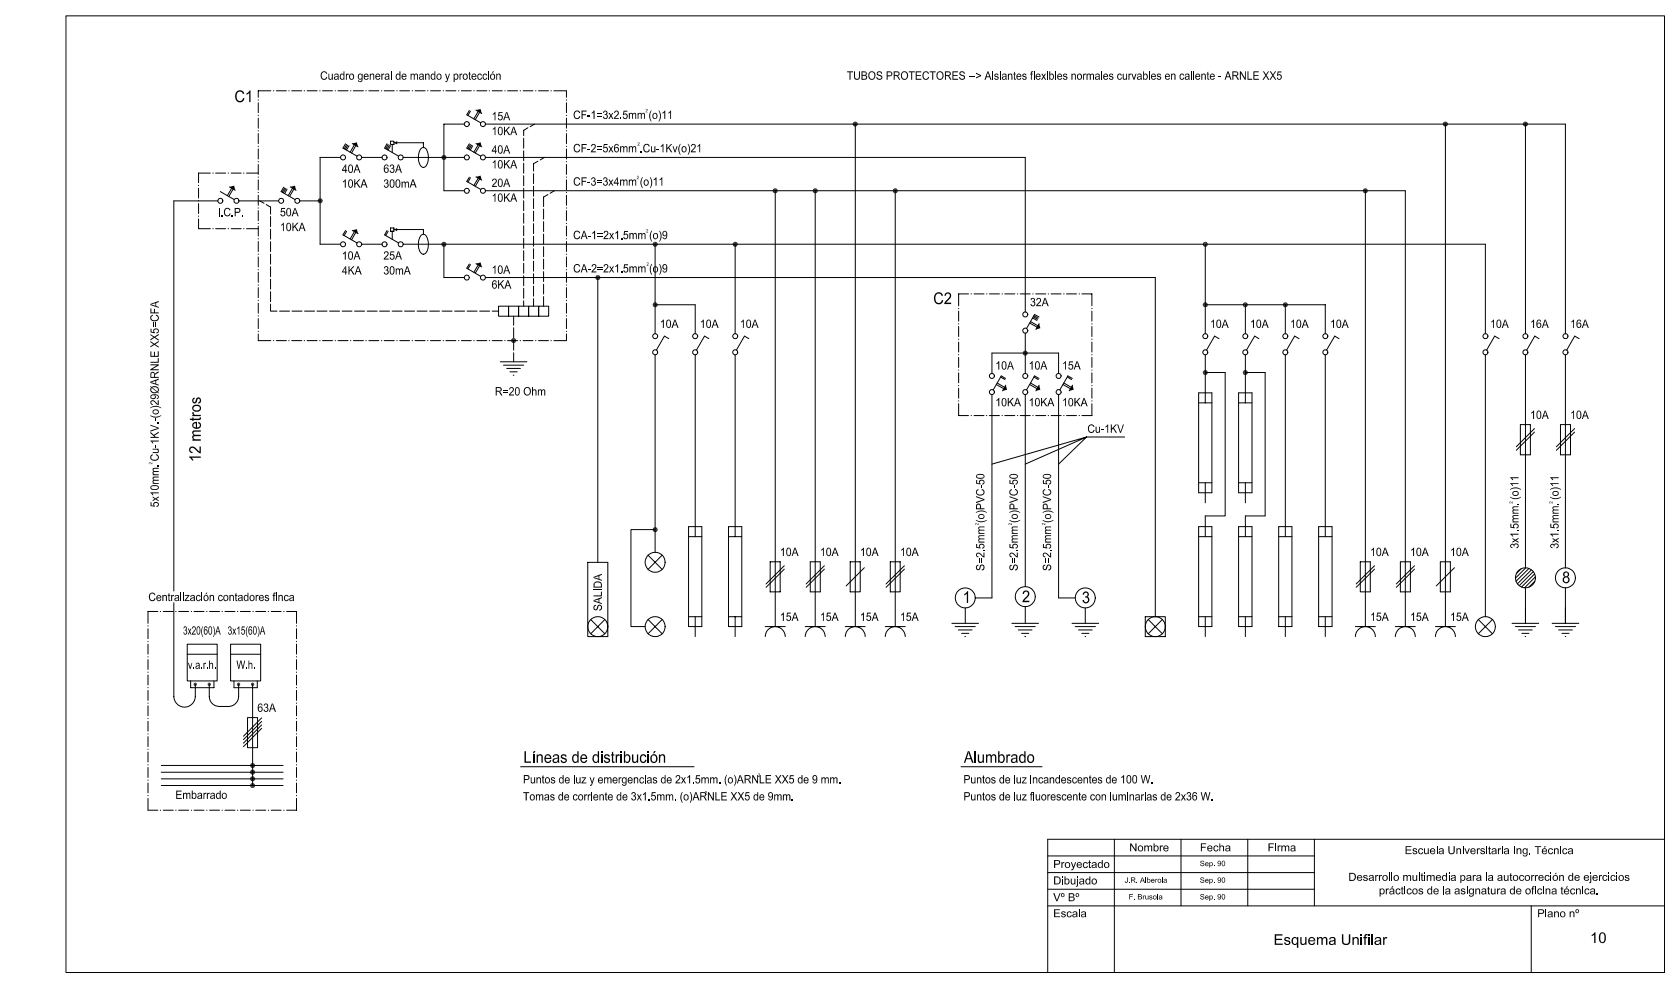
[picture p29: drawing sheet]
<svg xmlns="http://www.w3.org/2000/svg" width="504mm" height="296mm" viewBox="0 0 504 296" stroke-linecap="round" stroke-linejoin="round" font-family="sans-serif">
<g fill="none" stroke="#000" stroke-width=".3">
<path d="M19.8 4.8h479.3v286.9h-479.3zM77.4 29.9v.2M77.4 30.8v3M77.4 34.6v.1M77.4 35.4v3.1M77.4 39.2v.1M81.2 27.2h-3.8v2M82 27.2h.1M82.9 27.2h3M86.6 27.2h.1M87.5 27.2h3M91.2 27.2h.1"/>
<path d="M92.1 27.2h3M95.9 27.2h.1M96.7 27.2h3M100.5 27.2h.1M101.4 27.2h3M105.1 27.2h.1M106 27.2h3M109.7 27.2h.1M110.6 27.2h3M114.4 27.2h.1M115.2 27.2h3M117.3 21.4v2.5"/>
<path d="M119 27.2h.1M119.9 27.2h2.9M123.6 27.2h.1M124.5 27.2h3M128.2 27.2h.1M129.1 27.2h3M132.9 27.2h.1M133.7 27.2h3M137.5 27.2h.1M138.4 27.2h2.9M139.2 37.2h-6.1v20h6.1M140.7 33.1l-.7 1.3 4.2 2.4"/>
<path d="M141.1 33.3l-.8 1.3M142.1 27.2h.1M142.7 33l1.8 1.1M143 27.2h3M143.4 33.4l-1.3 2.3M143.8 33.7l-1.3 2.2M145.6 37.2h323.8v62.9M146.7 27.2h.1M147.6 27.2h3M151.4 27.2h.1M152.2 27.2h3M156 27.2h.1"/>
<path d="M156.9 27.2h2.9M158.3 38.3l-1.3 .8v1.6M160.3 37.2l-1.3 .8M160.6 27.2h.1M161.5 27.2h3M165.2 27.2h.1M166.1 27.2h3.8v2M169.9 29.9v.2M169.9 30.8v3M169.9 34.6v.1M169.9 35.4v3.1M169.9 39.2v.1"/>
<path d="M256.5 37.2v150.7M299.9 21.4v2.5M310.1 21.4v2.5M316.5 21.4v2.5M330.3 21.4v2.5M344.6 21.4v2.5M357.2 21.4v2.5M433.4 37.2v150.7M457.4 37.2v62.9M59.5 55.6v.1M59.5 56.4v3M63 51.9h-3.5v2.9"/>
<path d="M63.8 51.9h.1M64.7 51.9h3M66.1 57.5l4.1 2.4M68.4 51.9h.2M68.8 56.1l1.7 1M69.3 51.9h3M69.5 56.4l-1.3 2.3M69.9 56.7l-1.3 2.2M73 51.9h.2M73.9 51.9h3.5M77.4 40.1v3M77.4 43.8v.2"/>
<path d="M77.4 44.7v3M77.4 48.4v.2M77.4 49.3v3M77.4 53.1v.1M77.4 53.9v3.1M77.4 57.7v.1M77.4 58.6v3M85.1 56.1l-.8 1.4 4.2 2.4M85.4 56.4l-.8 1.2M85.7 56.5l-.7 1.3M86.1 56.7l-.7 1.4M87.1 56.1l1.7 1"/>
<path d="M87.7 56.4l-1.3 2.3M88.2 56.7l-1.4 2.2M102.1 47.2h-6.1v26.1h6.1M103.6 43.1l-.8 1.3 4.3 2.4M103.9 43.3l-.7 1.3M104.3 43.5l-.7 1.3M104.7 43.7l-.8 1.3M105.6 43.1l1.8 .9M106.3 43.4l-1.3 2.2M106.7 43.7l-1.3 2.2M108.5 47.2h6.1M116 43.1l-.7 1.3 4.2 2.4"/>
<path d="M116.4 43.3l-.7 1.3M116.8 43.5l-.8 1.3M117.1 42.3h1v1h-1zM117.1 43.7l-.8 1.3M117.6 43.3v2.4M118.1 42.8h8.9v1.4M120.9 47.2h18.3M126.3 44.5l.8-.2a3.3 3.3 0 0 1 1.3 3.6 1.86 1.86 0 0 1-1.7 2.3 4.3 4.3 0 0 1-.4-5.7zM140.7 43.1l-.7 1.3 4.2 2.4M140.7 53.1l-.7 1.3 4.2 2.4M141.1 43.3l-.8 1.3M141.1 53.3l-.8 1.3"/>
<path d="M141.4 43.5l-.8 1.3M141.7 43.7l-.7 1.3M142.7 43.1l1.8 .9M142.7 53.1l1.8 .9M143.4 43.4l-1.3 2.2M143.4 53.4l-1.3 2.2M143.8 43.7l-1.3 2.2M143.8 53.7l-1.3 2.2M145.6 47.2h161.8v46.4M145.6 57.2h275.8v130.7M157 41.5v3M157 45.2v3"/>
<path d="M157 49v3M157 52.7v3M157 56.4v3.1M160 52.1v3M160 55.9v3M160 59.6v3M161.3 48.4l-1.3 .7v2.2M163.3 47.2l-1.3 .8M164.3 58.3l-1.3 .8v2.8M166.3 57.2l-1.4 .8M169.9 40.1v3M169.9 43.8v.2"/>
<path d="M169.9 44.7v3M169.9 48.4v.2M169.9 49.3v3M169.9 53.1v.1M169.9 53.9v3.1M169.9 57.7v.1M169.9 58.6v3M232.5 57.2v130.7M244.4 57.2v130.7M268.4 57.2v130.7M409.4 57.2v130.7M59.5 60.2v.1"/>
<path d="M59.5 61.1v3M59.5 64.8v.1M59.5 65.7v2.9h3.5M63.8 68.6h.1M64.7 68.6h3M65.3 60.3h-13.2v117M65.7 62.4v2.5M68.4 68.6h.2M69.3 68.6h3M71.6 60.3h11.9M73 68.6h.2M73.9 68.6h3.5"/>
<path d="M77.4 62.3v.2M77.4 63.2v3M77.4 66.9v.2M77.4 67.8v3M77.4 71.6v.1M77.4 72.4v3.1M77.4 76.2v.1M77.4 77.1v3M77.9 60.3l1.3 .7M79.8 61.4l1.3 .7v2.1M81.1 65v3M81.1 68.7v3"/>
<path d="M81.1 72.5v3M81.1 76.2v3M81.1 80v3M89.9 60.3h6.1M103.6 69.1l-.8 1.4 4.3 2.4M103.9 69.4l-.7 1.3M105.6 69.1l1.8 1M106.3 69.5l-1.3 2.2M106.7 69.7l-1.3 2.2M108.5 73.3h6.1M116 69.1l-.7 1.4 4.2 2.4M116.4 69.4l-.7 1.3"/>
<path d="M117.1 68.4h1v1h-1zM117.6 69.4v2.4M118.1 68.8h8.9v1.4M120.9 73.3h324.5v26.8M126.3 70.6l.5-.3a2.18 2.18 0 0 1 1.7 2.5 3.1 3.1 0 0 1-1.5 3.5l-.3-.1a4.3 4.3 0 0 1-.7-5.3zM133.1 73.3v9.9h6.1M140.7 79.2l-.7 1.2 4.2 2.5M141.1 79.3l-.8 1.4M142.7 79.1l1.8 1M143.4 79.5l-1.3 2.2M143.8 79.7l-1.3 2.2M157 60.2v3"/>
<path d="M157 64v2.9M157 67.7v3M157 71.5v3M157 75.2v3M157 79v3M160 63.3v3.1M160 67.1v3M160 70.8v3M160 74.6v3M160 78.3v3M163 62.7v3M163 66.5v2.9"/>
<path d="M163 70.2v3M163 74v3M163 77.7v3M169.9 62.3v.2M169.9 63.2v3M169.9 66.9v.2M169.9 67.8v3M169.9 71.6v.1M169.9 72.4v3.1M169.9 76.2v.1M169.9 77.1v3M196.4 73.3v26.8"/>
<path d="M220.4 73.3v26.8M361.4 73.3v26.8M77.4 80.8v.2M77.4 81.7v3M77.4 85.4v.2M77.4 86.3v3M77.4 90.1v.1M77.4 90.9v3.1M77.4 94.7v.1M77.4 95.6v3M77.4 99.3v.2M81.1 91.2v2.1h2"/>
<path d="M81.1 83.7v3M81.1 87.5v3M83.8 93.3h3M87.6 93.3h3M91.3 93.3h3M95.1 93.3h3M98.8 93.3h3M102.6 93.3h3M106.3 93.3h3M110.1 93.3h3M113.8 93.3h3M117.6 93.3h3"/>
<path d="M121.3 93.3h3M125.1 93.3h3M128.8 93.3h3M132.6 93.3h3M136.3 93.3h3M140.1 93.3h3M143.8 93.3h3M145.6 83.2h200.8v101.8M147.6 93.3h1.9M149.5 91.8h3v3h-3zM152.5 91.8h3v3h-3zM154 94.8v2.8"/>
<path d="M154 98.3v3M155.5 91.8h3v3h-3zM157 82.7v3M157 86.5v3M157 90.2v1.6M158.5 91.8h3v3h-3zM160 82.1v3M160 85.8v3M160 89.6v2.2M161.5 91.8h3v3h-3zM163 81.5v3M163 85.2v3"/>
<path d="M163 89v2.8M169.9 80.8v.2M169.9 81.7v3M169.9 85.4v.2M169.9 86.3v3M169.9 90.1v.1M169.9 90.9v3.1M169.9 94.7v.1M169.9 95.6v3M169.9 99.3v.2M179.3 83.2v85.5M196.4 91.4h12.1v8.7"/>
<path d="M287.5 92.5v.1M287.5 93.3v3M287.5 97.1v.1M287.5 97.9v3M290.4 88.2h-2.9v3.5M291.2 88.2h.1M292.1 88.2h3M295.8 88.2h.1M296.7 88.2h3M300.5 88.2h.1M301.3 88.2h3M305.1 88.2h.1"/>
<path d="M305.9 88.2h3M307.4 99.9v12.1M308.8 96.9l2.2 1.2M309 96.4l2.2 1.3M309.6 95.3l1.4 .8M309.7 88.2h.1M309.9 95l1.2 .8M310 94.7l1.3 .7M310.6 88.2h3M311.5 95.1l-1.3-.8-2.4 4.2M311.6 97.1l-1 1.7M314.3 88.2h.1"/>
<path d="M315.2 88.2h3M319 88.2h.1M319.8 88.2h3M323.6 88.2h.1M324.4 88.2h3v3.5M327.4 92.5v.1M327.4 93.3v3M327.4 97.1v.1M327.4 97.9v3M361.4 91.4h36v8.7M373.4 91.4v8.7M385.4 91.4v8.7"/>
<path d="M77.4 100.2v2h3.8M82 102.2h.1M82.9 102.2h3M86.6 102.2h.1M87.5 102.2h3M91.2 102.2h.1M92.1 102.2h3M95.9 102.2h.1M96.7 102.2h3M100.5 102.2h.1M101.4 102.2h3M105.1 102.2h.1"/>
<path d="M106 102.2h3M109.7 102.2h.1M110.6 102.2h3M114.4 102.2h.1M115.2 102.2h3M119 102.2h.1M119.9 102.2h2.9M123.6 102.2h.1M124.5 102.2h3M128.2 102.2h.1M129.1 102.2h3M132.9 102.2h.1"/>
<path d="M133.7 102.2h3M137.5 102.2h.1M138.4 102.2h2.9M142.1 102.2h.1M143 102.2h3M146.7 102.2h.1M147.6 102.2h3M150 108.5h8M151 109.5h6M151.4 102.2h.1M151.9 110.5h4.2M152.2 102.2h3"/>
<path d="M152.9 111.5h2.2M153.9 112.5h.2M154 102v3M154 105.8v2.7M156 102.2h.1M156.9 102.2h2.9M160.6 102.2h.1M161.5 102.2h3M165.2 102.2h.1M169.9 100.2v2h-3.8M196.4 106.4v59.3M200.5 101.6l-1.3-.8-2.4 4.2"/>
<path d="M208.5 106.4v54.6M212.6 101.6l-1.3-.8-2.5 4.2M220.4 106.4v54.6M224.6 101.6l-1.4-.8-2.4 4.2M287.5 101.7v.1M287.5 102.6v3M287.5 106.3v.1M287.5 107.2v3M287.5 111v.1M287.5 111.8v3M287.5 115.6v.1M287.5 116.4v3"/>
<path d="M297.4 112v-6.1h20v6.1M297.4 118.3v61h-4.9M298.8 115.3l2.2 1.3M299 114.9l2.2 1.3M300 113.1l1.3 .7M301.5 113.5l-1.3-.8-2.4 4.2M301.6 115.5l-1 1.7M307.4 118.3v57.7M308.8 115.3l2.2 1.3M309 114.9l2.2 1.3M310 113.1l1.3 .7M311.5 113.5l-1.3-.8-2.4 4.2"/>
<path d="M311.6 115.5l-1 1.7M317.4 118.3v61h5M318.7 115.3l2.3 1.3M319 114.9l2.2 1.3M320.1 113.1l1.2 .7M321.5 113.5l-1.3-.8-2.4 4.2M321.6 115.5l-1 1.7M327.4 101.7v.1M327.4 102.6v3M327.4 106.3v.1M327.4 107.2v3M327.4 111v.1"/>
<path d="M327.4 111.8v3M327.4 115.6v.1M327.4 116.4v3M359.4 117.8h4v30h-4zM361.4 111.7h6v43h-6v6.3M361.4 106.4v14.4M365.5 101.6l-1.3-.8-2.4 4.2M371.4 117.8h4v30h-4zM373.4 111.7h6v43h-6v6.3M373.4 106.4v14.4M377.5 101.6l-1.3-.8-2.4 4.2M385.4 106.4v54.6"/>
<path d="M389.5 101.6l-1.3-.8-2.4 4.2M397.4 106.4v54.6M401.5 101.6l-1.3-.8-2.4 4.2M445.4 106.4v78.6M449.5 101.6l-1.3-.8-2.4 4.2M457.4 106.4v63.9M461.5 101.6l-1.3-.8-2.4 4.2M469.4 106.4v63.9M473.5 101.6l-1.3-.8-2.4 4.2M287.5 121.1v3.5h2.9M287.5 120.2v.1M291.2 124.6h.1"/>
<path d="M292.1 124.6h3M295.8 124.6h.1M296.7 124.6h3M297.4 139.2l28.4-8.1-18.4 8.1M300.5 124.6h.1M301.3 124.6h3M305.1 124.6h.1M305.9 124.6h3M309.7 124.6h.1M310.6 124.6h3M314.3 124.6h.1M315.2 124.6h3"/>
<path d="M319 124.6h.1M319.8 124.6h3M323.6 124.6h.1M327.4 120.2v.1M327.4 121.1v3.5h-3M337.2 131.1h-11.4l-8.4 8.1M359.4 120.8h4M371.4 120.8h4M455.9 127.4h3v9h-3zM460.1 128.5l-5.4 5.5M460.1 129.6l-5.4 5.5M467.9 127.4h3v9h-3z"/>
<path d="M472.2 129.6l-5.5 5.5M472.2 128.5l-5.5 5.5M196.4 158.8h-7.2v29.1h4.2M206.5 158h4v29.9h-4zM218.5 158h3.9v29.9h-3.9zM359.4 158h4v29.9h-4zM359.4 144.8h4M361.4 144.8v6M371.4 158h4v29.9h-4zM371.4 144.8h4M373.4 144.8v6M383.4 158h4v29.9h-4z"/>
<path d="M395.4 158h4v29.9h-4zM54.3 177.8v2.5M176.2 168.7h6.1v22.2h-6.1zM178 176.9h2.5M194.3 166.5l4.3 4.3M198.6 166.5l-4.3 4.3M206.5 161h4M218.5 161h3.9M230.9 168.5h3v9h-3zM235.2 170.7l-5.5 5.5M235.2 169.7l-5.5 5.4M243 168.5h3v9h-3z"/>
<path d="M247.2 170.7l-5.5 5.5M247.2 169.7l-5.5 5.4M254.9 168.5h3.1v9h-3.1zM259.2 170.3l-5.5 5.4M267 168.5h2.9v9h-2.9zM271.2 170.7l-5.5 5.5M271.2 169.7l-5.5 5.4M359.4 161h4M371.4 161h4M383.4 161h4M395.4 161h4M407.9 168.5h3v9h-3z"/>
<path d="M412.2 170.7l-5.5 5.5M412.2 169.7l-5.5 5.4M419.9 168.5h3v9h-3zM424.2 170.7l-5.5 5.5M424.2 169.7l-5.5 5.4M431.9 168.5h3v9h-3zM436.1 170.3l-5.4 5.4M456.1 170.6l-1.4 1.4M457.4 176.3v10.7M457.5 170.3l-3.1 3.1M458.5 170.5l-3.9 3.8M459.2 170.9l-4.2 4.2"/>
<path d="M459.8 171.5l-4.2 4.2M460.2 172.1l-4 4M460.2 174.3l-1.8 1.8M460.4 173l-3.2 3.3M469.4 176.3v10.7M44.4 187.7v.1M44.4 188.6v3M44.4 192.3v.2M44.4 193.2v3M44.4 196.9v.2M44.4 197.8v3M47.3 183.4h-2.9v3.6"/>
<path d="M48.1 183.4h.1M49 183.4h3M52.1 180.8v28.1a3.2 3.2 0 0 0 3.2 3.2 3.2 3.2 0 0 0 3.3-3.2v-3.7M52.7 183.4h.1M53.6 183.4h3M56.1 193.2h9v11h-9zM56.1 196.2h9M57.3 183.4h.2M58.2 183.4h3M61.9 183.4h.2M62.8 183.4h3M66.6 183.4h.1"/>
<path d="M67.5 183.4h3M69.1 193.2h9.1v11h-9.1zM69.1 196.2h9.1M71.2 183.4h.1M72.1 183.4h3M75.8 183.4h.2M76.7 183.4h3M80.4 183.4h.2M81.3 183.4h3M85.1 183.4h.1M86 183.4h2.9v3.6M88.9 187.7v.1"/>
<path d="M88.9 188.6v3M88.9 192.3v.2M88.9 193.2v3M88.9 196.9v.2M88.9 197.8v3M177.1 185.8l4.3 4.3M181.4 185.8l-4.3 4.3M194.3 185.8l4.3 4.3M198.6 185.8l-4.3 4.3M206.5 185h4M208.5 185v5.9M218.5 185h3.9"/>
<path d="M220.4 185v5.9M229.5 190.9a3 3 0 0 1 3-3 3 3 0 0 1 3 3M229.5 187.9h6M241.4 190.9a3 3 0 0 1 3-3 3 3 0 0 1 3.1 3M241.4 187.9h6.1M253.5 190.9a2.98 2.98 0 0 1 2.9-3 2.98 2.98 0 0 1 3 3M253.5 187.9h5.9M265.4 190.9a3 3 0 0 1 3-3 3 3 0 0 1 3.1 3M265.4 187.9h6.1M285.4 187h8M286.4 187.9h6.1M287.4 188.9h4.1"/>
<path d="M288.3 190h2.2M289.3 190.9h.2M289.4 182.3v4.7M303.4 187h8M304.4 187.9h6M305.4 188.9h4.1M306.3 190h2.2M307.3 190.9h.3M307.4 182v5M321.5 187h8M322.4 187.9h6.1M323.4 188.9h4.1"/>
<path d="M324.4 190h2.1M325.3 190.9h.3M325.4 182.3v4.7M343.4 185h6v5.9h-6zM344.3 185.8l4.2 4.3M348.5 185.8l-4.2 4.3M359.4 185h4M361.4 185v5.9M371.4 185h4M373.4 185v5.9M383.4 185h4M385.4 185v5.9"/>
<path d="M395.4 185h4M397.4 185v5.9M406.4 190.9a3 3 0 0 1 3-3 3 3 0 0 1 3 3M406.4 187.9h6M418.4 190.9a3 3 0 0 1 3-3 3 3 0 0 1 3 3M418.4 187.9h6M430.4 190.9a3 3 0 0 1 3-3 3 3 0 0 1 3 3M430.4 187.9h6M443.3 185.8l4.2 4.3M447.5 185.8l-4.2 4.3M453.4 187h8M454.4 187.9h6"/>
<path d="M455.4 188.9h4.1M456.3 190h2.2M457.3 190.9h.2M465.4 187h8M466.4 187.9h6.1M467.4 188.9h4.1M468.3 190h2.2M469.3 190.9h.2M44.4 201.6v.1M44.4 202.5v3M44.4 206.2v.1M44.4 207.1v3"/>
<path d="M44.4 210.8v.2M44.4 211.7v3M44.4 215.4v.2M44.4 216.3v3M57.2 204.2v2.1h6.9v-2.1M62.8 205.2v3.7a2.98 2.98 0 0 0 3 3 5.5 5.5 0 0 0 4.6-.7 2.85 2.85 0 0 0 1.2-2.3v-3.7M70.2 204.2v2.1h6.9v-2.1M74.2 215.2h3v9.1h-3zM75.7 205.2v30.4M78.5 215.3l-5.5 5.5M78.5 216.4l-5.5 5.4M78.5 217.4l-5.5 5.5"/>
<path d="M78.5 218.5l-5.5 5.5M88.9 201.6v.1M88.9 202.5v3M88.9 206.2v.1M88.9 207.1v3M88.9 210.8v.2M88.9 211.7v3M88.9 215.4v.2M88.9 216.3v3M44.4 220.1v.1M44.4 221v3M44.4 224.7v.1"/>
<path d="M44.4 225.6v3M44.4 229.3v.2M44.4 230.2v3M44.4 233.9v.2M44.4 234.8v3M44.4 238.6v.1M44.4 239.5v3.5h2.9M48.4 229.6h36.5M48.4 231.6h36.5M48.4 233.6h36.5M48.4 235.6h36.5M88.9 220.1v.1"/>
<path d="M88.9 221v3M88.9 224.7v.1M88.9 225.6v3M88.9 229.3v.2M88.9 230.2v3M88.9 233.9v.2M88.9 234.8v3M88.9 238.6v.1M88.9 239.5v3.5h-2.9M156.1 230h52M172.2 232.5v2.5M288.2 230h24.3"/>
<path d="M304.3 232.5v2.5M304.3 237.6v2.5M310 237.6v2.5M333.1 237.6v2.5M48.1 243h.1M49 243h3M52.7 243h.1M53.6 243h3M57.3 243h.2M58.2 243h3M61.9 243h.2M62.8 243h3"/>
<path d="M66.6 243h.1M67.5 243h3M71.2 243h.1M72.1 243h3M75.8 243h.2M76.7 243h3M80.4 243h.2M81.3 243h3M85.1 243h.1M314.2 256.7h79.9M334.2 251.7v40M354.1 251.7v20"/>
<path d="M374.2 251.7v20M394.1 251.7v20M430.9 253.8v2.4M454.1 253.8v2.4M499.1 251.7h-184.9v40M314.2 271.7h184.9M314.2 266.7h79.9M314.2 261.7h79.9M323.6 272.7v2.4M416.6 261.8v2.4M417.4 261.8v2.4M425.6 261.8v2.4"/>
<path d="M432.9 265.8v2.4M445.7 261.8v2.4M459.2 271.7v20M463.5 272.7v2.4"/>
<circle cx="140" cy="37.2" r=".74"/>
<circle cx="144.8" cy="37.2" r=".74"/>
<circle cx="102.9" cy="47.2" r=".75"/>
<circle cx="107.7" cy="47.2" r=".76"/>
<circle cx="115.3" cy="47.2" r=".75"/>
<circle cx="120.2" cy="47.2" r=".76"/>
<circle cx="140" cy="47.2" r=".75"/>
<circle cx="140" cy="57.2" r=".75"/>
<circle cx="144.8" cy="47.2" r=".75"/>
<circle cx="144.8" cy="57.2" r=".75"/>
<circle cx="66.1" cy="60.2" r=".75"/>
<circle cx="70.9" cy="60.2" r=".75"/>
<circle cx="84.3" cy="60.2" r=".75"/>
<circle cx="89.1" cy="60.2" r=".75"/>
<circle cx="102.9" cy="73.3" r=".75"/>
<circle cx="107.7" cy="73.3" r=".76"/>
<circle cx="115.3" cy="73.3" r=".75"/>
<circle cx="120.2" cy="73.3" r=".76"/>
<circle cx="140" cy="83.2" r=".75"/>
<circle cx="144.8" cy="83.3" r=".75"/>
<circle cx="307.4" cy="94.3" r=".76"/>
<circle cx="307.4" cy="99.2" r=".76"/>
<circle cx="196.5" cy="100.8" r=".75"/>
<circle cx="196.5" cy="105.7" r=".75"/>
<circle cx="208.5" cy="105.7" r=".76"/>
<circle cx="208.5" cy="100.8" r=".76"/>
<circle cx="220.5" cy="100.8" r=".75"/>
<circle cx="220.5" cy="105.6" r=".75"/>
<circle cx="297.4" cy="112.8" r=".75"/>
<circle cx="297.4" cy="117.6" r=".75"/>
<circle cx="307.4" cy="117.6" r=".76"/>
<circle cx="307.4" cy="112.8" r=".76"/>
<circle cx="317.4" cy="112.8" r=".75"/>
<circle cx="317.4" cy="117.6" r=".75"/>
<circle cx="361.4" cy="100.8" r=".75"/>
<circle cx="361.4" cy="105.6" r=".75"/>
<circle cx="373.4" cy="100.8" r=".75"/>
<circle cx="373.4" cy="105.7" r=".75"/>
<circle cx="385.4" cy="105.7" r=".76"/>
<circle cx="385.4" cy="100.8" r=".76"/>
<circle cx="397.4" cy="100.8" r=".75"/>
<circle cx="397.4" cy="105.7" r=".75"/>
<circle cx="445.4" cy="100.8" r=".75"/>
<circle cx="445.4" cy="105.6" r=".75"/>
<circle cx="457.4" cy="100.8" r=".75"/>
<circle cx="457.4" cy="105.7" r=".75"/>
<circle cx="469.4" cy="100.8" r=".75"/>
<circle cx="469.4" cy="105.6" r=".75"/>
<circle cx="196.5" cy="168.7" r="2.99"/>
<circle cx="289.5" cy="179.3" r="3"/>
<circle cx="307.4" cy="178.9" r="3"/>
<circle cx="325.4" cy="179.3" r="3"/>
<circle cx="457.4" cy="173.3" r="3"/>
<circle cx="469.4" cy="173.3" r="3"/>
<circle cx="179.3" cy="188" r="2.99"/>
<circle cx="196.5" cy="188" r="2.99"/>
<circle cx="346.4" cy="188" r="3"/>
<circle cx="445.4" cy="188" r="2.99"/>
</g>
<g fill="#000">
<path d="M70.9 27.5l.1-.1a1.3 1.3 0 0 1 1.7-.2l.6 .9-.5 .1a.88 .88 0 0 0-1.1-.7 1.62 1.62 0 0 0-.7 2.1 .93 .93 0 0 0 1.1 .7 .93 .93 0 0 0 .8-.9l.4 .1a1.34 1.34 0 0 1-.9 1.2 1.34 1.34 0 0 1-1.4-.4 2.33 2.33 0 0 1-.1-2.8zM73.9 28l1-.9h.2v3.5h-.4v-2.7l-.7 .5zM96.4 21.7a.96 .96 0 0 1 1.7 .4l-.3 .1a.76 .76 0 0 0-1.1-.4 .76 .76 0 0 0-.2 1.1 .68 .68 0 0 0 .6 .8 .68 .68 0 0 0 .7-.7l.3 .1a1 1 0 0 1-1.1 .9 1 1 0 0 1-.8-1.1zM98.5 22.1h.2v1.2l.2 .4 .5-.1 .1-1.5h.3v1.8l-.3-.2a.58 .58 0 0 1-1-.1zM100.3 22.3h.6l-.5 .4-.2-.1zM100.2 23.2l.2-.2h.9l-.5 .1a.3 .3 0 0 0-.3 .2 .3 .3 0 0 0 0 .3l.3 .1h-.6zM100.3 22.2l.4-.1 .7 .1 .2 1.7-.7-.2 .3-.3 .1-.4h-.9l.2-.1a.36 .36 0 0 0 .5-.1 .36 .36 0 0 0-.1-.5zM100.2 23.7h1.1l-.4 .2zM102.1 22.2l.6-.1 .3 .2-.7 .1-.1 .3 .1 .8 .7 .3a.76 .76 0 0 1-1-.1 .76 .76 0 0 1-.1-.9zM102.6 23.7h.4zM103 21.4h.3v2.5l-.5-.3 .2-.9-.4-.4h.4zM103.7 22.1h.3v.3l.2-.3 .4 .1-.1 .3h-.4l-.1 1.4h-.3z"/>
<path d="M104.7 22.5l.7-.2-.4 .4v.6l.4 .4h.6l-.2 .1a.77 .77 0 0 1-1.1-.5zM105 22.2a.74 .74 0 0 1 1.2 .5l-.1 .9-.7 .1 .4-.3 .1-.7-.3-.3-.7-.1zM107.3 24.1l.7 .3h-.5zM107.5 23.7h.9a.55 .55 0 0 1-.9 0zM107.5 22.2l.4-.1 .5 .1-.6 .2-.2 .8 .2 .4 .9 .1v.2a.72 .72 0 0 1-.9 .7l-.3-.2 .8-.1 .1-.6-.9-.1-.2-.8zM108 22.3h.5zM108.1 22.3l.6-.2v1.6h-.7a.75 .75 0 0 0 .5-.7 .75 .75 0 0 0-.4-.7zM109.2 22.3h.6l-.3 .2-.1 .3 1.1 .1v.2h-1.2l.1 .4 .4 .2h-.6l-.2-.7zM109.3 22.2a.75 .75 0 0 1 .8-.1 .75 .75 0 0 1 .4 .8l-1.1-.1 .9-.1-.2-.3zM109.2 23.7l1.3-.3a.8 .8 0 0 1-1.3 .3zM110.9 22.1h.2v.3l.4-.3 .5 .1 .2 1.7h-.3v-1.2a.42 .42 0 0 0-.5-.4 .42 .42 0 0 0-.3 .6v1h-.2zM112.7 22.3h.6l-.5 .5 1.2 .1 .1 .2h-1.3l.2 .5 .3 .1h-.6l-.2-.4z"/>
<path d="M112.8 22.2l.2-.1a.71 .71 0 0 1 1 .8l-1.2-.1h1l-.2-.4zM112.7 23.7h.8l.2-.4 .3 .2a.77 .77 0 0 1-1.3 .2zM114.4 22.1h.2v.3l.3-.3 .3 .1v.3h-.5v1.4h-.3zM115.5 22.3h.6l-.3 .1-.1 .3-.3-.1zM115.4 23.2l.2-.2h.9l-.3 .1a.35 .35 0 0 0-.5 .1 .35 .35 0 0 0 .3 .5h-.6zM115.4 23.7h1.1l-.4 .2zM115.6 22.2h1l.3 1.7-.8-.2 .3-.2 .1-.5h-.9l.2-.1a.36 .36 0 0 0 .5-.1 .36 .36 0 0 0-.1-.5h-.7zM118.9 22.2l.5-.1 .4 .2-.7 .1-.1 .3a.73 .73 0 0 0 .7 1.1l-.6 .1a1.21 1.21 0 0 1-.2-1.7zM119.4 23.7h.4zM119.8 21.4h.3v2.5a.42 .42 0 0 1-.4-.3 .42 .42 0 0 1 .1-.4l-.1-.7-.3-.2h.4zM120.5 22.4l.7-.1-.4 .2-.1 .3 1.2 .1v.2h-1.2l.1 .4 .4 .2h-.6l-.2-.4zM120.7 22.2a.74 .74 0 0 1 .8-.1 .74 .74 0 0 1 .4 .8l-1.2-.1 .9-.1-.2-.3z"/>
<path d="M120.6 23.7h.8l.2-.4 .3 .1a.73 .73 0 0 1-.5 .5 .73 .73 0 0 1-.8-.2zM123.1 22.1h.3v.3l.4-.3 .5 .3 .1-.2a.54 .54 0 0 1 .9 .3v1.4h-.2l-.2-1.6-.6 .4v1.2h-.2v-1.3a.35 .35 0 0 0-.3-.3 .35 .35 0 0 0-.4 .3v1.3h-.3zM125.8 22.3h.6l-.3 .1-.1 .3-.3-.1zM125.7 23.1l1.1-.1-.5 .1a.3 .3 0 0 0-.3 .3 .3 .3 0 0 0 .3 .3h-.6zM125.9 22.2l.4-.1 .7 .1 .1 1.7-.6-.2 .3-.7h-.9l.2-.1a.42 .42 0 0 0 .5 0 .42 .42 0 0 0 .1-.5zM125.7 23.7h1.1l-.4 .2zM127.5 22.1h.2v.3l.4-.3 .5 .1 .2 1.7h-.3v-1.2a.38 .38 0 0 0-.4-.4 .38 .38 0 0 0-.3 .4v1.2h-.3zM129.4 22.2l.5-.1 .4 .2h-.5l-.4 .4 .3 1 .5 .1a.76 .76 0 0 1-.9-.1 .76 .76 0 0 1-.2-.9zM129.9 23.7h.4zM130.3 21.4h.2v2.5l-.5-.3 .2-.1 .1-.7-.4-.5h.4zM131 22.4l.6-.1-.4 .4 .1 .8 .9 .2a.77 .77 0 0 1-1.1 0l-.2-.6zM131.2 22.2a.74 .74 0 0 1 1.2 .5l-.1 .9-.7 .1a.79 .79 0 0 0 .2-1.4h-.7z"/>
<path d="M133.4 22.1h.3l.5 1.5 .5-1.5h.2l-.7 2.2-.4 .4-.2-.1v-.3l.2 .1 .2-.5zM136 22.1l.6 .3a.8 .8 0 0 0 .2 1.3h-.5v.9h-.3zM136.3 22.3h.5zM136.4 22.2l.6-.1 .4 .5v.9l-.5 .4-.6-.2 .7-.1 .2-.9-.3-.4zM137.8 22.1h.2v.3l.3-.3 .4 .1-.1 .3h-.5v1.4h-.3zM138.9 22.4l.6-.1-.5 .4 .2 .9 .9 .1-.4 .2-.7-.2-.3-.4zM139.1 22.2a.74 .74 0 0 1 1.2 .5l-.2 .9-.6 .1 .4-.3 .1-.7-.4-.4h-.6zM140.6 21.6l.3-.1v.6h.3v.2h-.3v1.2l.3 .1-.1 .3-.5-.2v-1.4h-.2zM141.6 22.3h.5l-.4 .5 1.1 .1 .1 .2h-1.2l.1 .5 .3 .1h-.5l-.2-.4zM141.6 22.3a.72 .72 0 0 1 .8-.2 .72 .72 0 0 1 .4 .8l-1.1-.1h.9l-.3-.5zM141.6 23.7h.7l.3-.4 .2 .2a.72 .72 0 0 1-1.1 .3zM142.7 33l1.4-.3 .4 1.4z"/>
<path d="M143.4 22.2h.8l.3 .4-.3 .1a.43 .43 0 0 0-.5-.4 .43 .43 0 0 0-.3 .5l.3 .9 .8-.4-.3 .5-.5 .1-.6-.5v-.7zM145 22.2h.8l.3 .4-.3 .1a.49 .49 0 0 0-.7-.3 .49 .49 0 0 0-.1 .7 .45 .45 0 0 0 .3 .6 .45 .45 0 0 0 .6-.4l.2 .1-.5 .5-.7-.2-.2-1zM146.4 21.4h.2v.4h-.2zM146.4 22.1h.2v1.8h-.2zM147.1 22.4l.6-.1-.5 .4 .2 .9 .9 .1a.76 .76 0 0 1-1.3-.1zM147.3 22.2l.2-.1a.73 .73 0 0 1 1 .6l-.2 1h-.6l.4-.3 .1-.7-.4-.4h-.6zM147.8 21.4h.3l-.3 .5h-.3zM147.8 34.2l.8-.7v2.6h-.3v-2l-.5 .4zM148.8 22.1h.2v.3a.59 .59 0 0 1 .6-.4 .59 .59 0 0 1 .5 .4v1.5h-.3v-1.4a.41 .41 0 0 0-.5-.2 .41 .41 0 0 0-.2 .5v1.1h-.3zM149.5 33.6h1.2v.3h-.9l-.1 .7a.7 .7 0 0 1 1.1 .4 .81 .81 0 0 1-.3 .9 .81 .81 0 0 1-1 0l-.2-.5h.3a.44 .44 0 0 0 .4 .5 .44 .44 0 0 0 .5-.5l-.3-.7-.9 .2zM149.7 38.1l.5-.1 .3 .2-.8 .2-.1 .3v1l.4 .6h-.5l-.2-.6v-1zM150 38.3l.5-.1a1.77 1.77 0 0 1-.3 2.4l-.7-.3h.6l.3-.4v-1.2z"/>
<path d="M151.8 33.6h.3l-.6 1.5 .9 .2h-1l-.2 .8h-.3zM152.1 33.6l.9 2.5h-.3l-.3-.8-.9-.2h.8l-.4-1.3zM153.9 38h.3l-.6 1.5 .9 .3h-.9l-.3 .7h-.3zM154.2 38l.9 2.5h-.4l-.2-.7-.9-.3h.8l-.4-1.1zM172.3 33.5l.1-.1a.9 .9 0 0 1 .9-.3 .9 .9 0 0 1 .7 .8h-.3a.7 .7 0 0 0-.9-.4 .7 .7 0 0 0-.5 .8v.3a.7 .7 0 0 0 .6 .8 .7 .7 0 0 0 .8-.6l.3 .1a1 1 0 0 1-1.1 .8 1 1 0 0 1-.9-1zM174.4 33.2h1.5v.3h-1.2v.8h1v.3h-1v1.1h-.3zM176.1 34.6h.9v.3h-.9zM177.4 33.8l.9-.6v2.5h-.3v-2l-.5 .4zM179 33.9h1.5v.3h-1.5zM179 34.7h1.5v.3h-1.5zM181 33.3a.65 .65 0 0 1 1 .1 .65 .65 0 0 1-.2 .9l.3 .2a.76 .76 0 0 1-.5 1.2l-.5-.1-.3-.6h.3l.4 .5 .4-.3v-.6l-.6-.1 .6-.8-.5-.3-.3 .5-.3-.1zM182.5 33.9h.4l.3 .6 .4-.6h.3l-.5 .8 .6 1h-.4l-.4-.7-.4 .7h-.4l.6-1z"/>
<path d="M184.4 33.3l.8-.1 .3 .3-.1 .8-.9 1.1h1.1v.3h-1.5l.2-.6a1.48 1.48 0 0 0 .9-1.6l-.4-.1-.4 .5h-.3zM186 35.3h.3v.4h-.3zM187 33.2h1.1v.3h-.9l-.1 .7a.69 .69 0 0 1 1.1 .4 .93 .93 0 0 1-.7 1.1l-.5-.1-.3-.6h.3l.2 .4h.4l.3-.8a.49 .49 0 0 0-.8-.2l-.3 .1zM188.6 33.9h.2v.2a.5 .5 0 0 1 .5-.3 .5 .5 0 0 1 .5 .3l.3-.3 .5 .2 .2 1.7h-.3v-1.3l-.2-.3-.5 .3v1.3h-.3v-1.3a.34 .34 0 0 0-.3-.3 .34 .34 0 0 0-.3 .3v1.3h-.3zM191.2 33.9l.3 .2a.52 .52 0 0 1 .9 0 .54 .54 0 0 1 .5-.3 .54 .54 0 0 1 .5 .4v1.5h-.3v-1.4a.37 .37 0 0 0-.4-.2 .37 .37 0 0 0-.3 .4v1.2h-.2v-1.3a.35 .35 0 0 0-.4-.3 .35 .35 0 0 0-.3 .2l-.1 1.4h-.2zM193.7 32.7l.5 .2-.4 .6 .4 .2h-.6l.5-.6-.1-.3-.4 .1zM195.2 33.1h.2l-.4 1v1.1l.4 1.2-.3-.1-.4-1.3 .1-1.1zM195.8 34.1h.6a.73 .73 0 0 0-.5 .7 .73 .73 0 0 0 .5 .7h.5a.76 .76 0 0 1-.8 .2 .76 .76 0 0 1-.5-.7zM195.8 34.1a.9 .9 0 0 1 1.2 .2 .9 .9 0 0 1-.1 1.2h-.5l.4-.3-.1-.9zM197.5 33.1l.4 .4 .3 1.2a1.83 1.83 0 0 1-.7 1.7l.4-1.4zM198.6 33.8l.9-.6v2.5h-.3v-2l-.5 .4zM201.1 33.2h.1v2.5h-.2v-2l-.6 .4v-.3z"/>
<path d="M254 21.4h1.8v.3h-.8v2.2h-.3v-2.2h-.7zM255.7 37.2h.8l-.8 .3zM255.7 36.9l.8 .3h-.8zM255.7 37.5l.8-.3-.6 .5zM255.9 36.7l.6 .5-.8-.3zM255.9 37.7l.6-.5-.3 .7zM255.9 36.7l.3-.2 .3 .7zM256.5 37.2v.8l-.3-.1zM256.2 36.5h.3v.7zM256.5 37.2l.2 .7-.2 .1zM256.5 36.5h.2l-.2 .7zM256.5 37.2l.5 .5-.3 .2z"/>
<path d="M256.7 36.5l.3 .2-.5 .5zM256.5 37.2l.6 .3-.1 .2zM257 36.7l.1 .2-.6 .3zM256.5 37.2h.7l-.1 .3zM256.5 37.2l.6-.3 .1 .3zM256.1 21.4h.3v1.7l.4 .5h.6l.1-.3 .1-1.9h.3v1.7a.89 .89 0 0 1-.9 .9 .89 .89 0 0 1-.9-.8zM258.3 21.4l1.5 .2-1.2 .1v.8h1.1l-.1 .1 .3 .1h-1.3v.9l1.2 .2-1.5 .1zM259.1 21.7h.8l-.1 .8h-1.2h.8a.41 .41 0 0 0 .2-.6 .41 .41 0 0 0-.5-.2zM259.2 22.7h.7l.1 .3-.1 .7-1.3-.1h.6a.46 .46 0 0 0 .5-.4 .46 .46 0 0 0-.5-.5zM260.7 21.6h.7l-.6 .3a1.18 1.18 0 0 0 .5 1.8h.8a1.12 1.12 0 0 1-1.4 0 1.12 1.12 0 0 1-.3-1.4zM260.8 21.6a1.22 1.22 0 0 1 1.5 .2 1.22 1.22 0 0 1 .1 1.5l-.3 .4h-.7l.7-.4 .1-1-.4-.5zM263 21.6l.6-.2a.75 .75 0 0 1 .9 .6l-.3 .2a.5 .5 0 0 0-.5-.6 .5 .5 0 0 0-.5 .6l.3 .2a.87 .87 0 0 1 1 .7 .87 .87 0 0 1-.9 1 .87 .87 0 0 1-.8-1h.3a.55 .55 0 0 0 .6 .6 .55 .55 0 0 0 .4-.8 1 1 0 0 1-1.2-1.2z"/>
<path d="M265.9 21.4h1.2l.4 .3h-1.3v.9h1.2l-.2 .2-1 .1v1h-.3zM266.8 21.7h.7l-.1 .9h-1.2l1-.2v-.5zM268 21.4h1.3l.3 .3h-1.3v.8h1.3l-.5 .3h-.8v1.1h-.3zM268.6 22.8l.7 .1 .6 1h-.3l-.6-.9zM269 21.7h.6l.2 .5-.2 .3h-1.3h.6a.43 .43 0 0 0 .5-.4 .43 .43 0 0 0-.4-.4zM270.4 21.8l.8-.2-.3 .1a1.15 1.15 0 0 0 .2 2h.8a1.12 1.12 0 0 1-1.4 0 1.12 1.12 0 0 1-.3-1.4zM270.6 21.6a1.21 1.21 0 0 1 1.5 .2 1.21 1.21 0 0 1 0 1.5l-.2 .4h-.7l.6-.4 .2-1-.4-.5zM272.5 21.4h1.8v.3h-.8v2.2h-.3v-2.2h-.7zM274.6 21.4h1.6v.3h-1.3v.8h1.3v.2h-1.3v.9h1.4v.3h-1.7zM276.8 21.8a.97 .97 0 0 1 1-.4 .97 .97 0 0 1 .8 .7l-.3 .1a.69 .69 0 0 0-.8-.5 .69 .69 0 0 0-.6 .7v.5a.7 .7 0 0 0 .6 .8 .7 .7 0 0 0 .8-.7l.3 .1a1.01 1.01 0 0 1-1 .8 1.01 1.01 0 0 1-1-.9zM278.8 21.4h1.8v.3h-.8v2.2h-.3v-2.2h-.7zM281 21.8l.9-.2-.4 .1-.4 .5v.9l.5 .5 .9 .2a1.06 1.06 0 0 1-1.7-.8z"/>
<path d="M281.1 21.6a1.06 1.06 0 0 1 1.2-.1 1.06 1.06 0 0 1 .6 .9l-.2 1.2-.8 .1 .4-.1 .3-.5-.1-1-.5-.5zM283.4 21.4h1.3l.3 .3h-1.4v.8h1.4l-.5 .3h-.9v1.1h-.2zM284 22.8l.7 .1 .6 1h-.3l-.6-.9zM284.3 21.7h.7l.1 .5-.1 .3h-1.4h.7a.43 .43 0 0 0 .5-.4 .43 .43 0 0 0-.5-.4zM285.6 21.4h1.6v.3h-1.3v.8h1.3v.2h-1.3v.9h1.4v.3h-1.7zM287.8 21.7a.91 .91 0 0 1 .9-.3 .91 .91 0 0 1 .6 .7l-.3 .1a.49 .49 0 0 0-.5-.6 .49 .49 0 0 0-.4 .7l1.1 .4a.85 .85 0 0 1-.2 1.2 .85 .85 0 0 1-1.2-.2l-.2-.6h.3a.56 .56 0 0 0 .6 .6 .56 .56 0 0 0 .5-.7l-.2-.1a.95 .95 0 0 1-1-1.2zM290.5 22.9h.9v.3h-.9zM291.6 22.9h.8v.3h-.8zM292.7 21.8l1.5 .7v.3l-1.5 .7v-.3l1.1-.5-1.1-.5zM296.1 21.4h.3l-.5 1.5 .8 .3h-.9l-.3 .7h-.3zM296.4 21.4l.9 2.5h-.3l-.3-.7-.8-.3h.7l-.4-1.2zM297.5 21.4h.3v.4h-.3z"/>
<path d="M297.5 22.1h.3v1.8h-.3zM298.3 22.2a.67 .67 0 0 1 1.1 .3l-.3 .1-.1-.3h-.3l-.2 .4a.94 .94 0 0 1 .9 .9l-.2 .3h-.6l-.5-.5 .3-.1 .4 .4 .3-.1a.33 .33 0 0 0 0-.4 .33 .33 0 0 0-.4-.1 .53 .53 0 0 1-.5-.3 .53 .53 0 0 1 .1-.6zM300.5 22.3h.6l-.4 .4-.2-.1zM300.6 23h1l-.8 .3v.3l.2 .1h-.5zM300.6 22.2l.4-.1 .7 .1 .2 1.7-.7-.2 .3-.2 .1-.5h-.9l.9-.3-.1-.2zM300.5 23.7h1.1l-.4 .2zM302.2 22.1h.3v.3l.1-.2a.59 .59 0 0 1 .7-.1 .59 .59 0 0 1 .3 .7v1.1h-.3v-1.3a.39 .39 0 0 0-.4-.3 .39 .39 0 0 0-.4 .4v1.2h-.3zM304.1 21.6l.2-.1v.6h.3v.2h-.3v1.2l.3 .1-.1 .3-.4-.2v-1.4h-.3zM304.9 22.4l.6-.1-.3 .2-.1 .3 1.2 .1v.2h-1.2l.1 .4 .3 .2h-.5l-.2-.4zM305.2 22.1l.7 .1 .4 .7-1.2-.1h.9l-.3-.5h-.7zM305 23.7h.7l.3-.4 .3 .1-.6 .5zM306.7 22.2a.67 .67 0 0 1 1.1 .3l-.3 .1-.1-.3-.5 .1a.48 .48 0 0 0 .6 .5l.4 .4-.2 .5-.9 .1-.3-.5 .3-.1 .1 .3a.37 .37 0 0 0 .5 .1 .37 .37 0 0 0 .1-.5 .37 .37 0 0 0-.5-.1l-.5-.4z"/>
<path d="M309.2 21.6l.6-.2v.3l-.3-.1-.1 .3v.2h.3v.2h-.3v1.6h-.3v-1.6h-.2v-.2h.2zM310.7 22.3h.6l-.5 .5 1.3 .1v.2h-1.3l.2 .5 .3 .1h-.6l-.2-.6zM310.8 22.2l.2-.1a.77 .77 0 0 1 1.1 .8l-1.3-.1h1l-.2-.4zM310.7 23.7h.8l.2-.4 .3 .2a.77 .77 0 0 1-1.3 .2zM312.2 22.1h.4l.3 .6 .4-.6h.4l-.6 .9 .6 .9h-.3l-.5-.7-.4 .7h-.3l.6-.9zM314 21.4h.2v.4h-.2zM314 22.1h.2v1.8h-.2zM314.6 21.4h.3v.9h.5l-.5 .4v.6l.3 .4h-.3v.2h-.3zM314.9 23.7h.4zM315 22.2a.78 .78 0 0 1 1 .2 .78 .78 0 0 1 0 .9l-.5 .6-.6-.1a.76 .76 0 0 0 .8-.4 .76 .76 0 0 0 0-.8zM317.1 22.4l.7-.1-.4 .2-.1 .3 1.2 .1v.2h-1.2l.1 .4 .4 .2h-.6l-.2-.4zM317.3 22.2a.74 .74 0 0 1 .8-.1 .74 .74 0 0 1 .4 .8l-1.2-.1 .9-.1-.2-.3z"/>
<path d="M317.2 23.7h.8l.2-.4 .3 .1a.73 .73 0 0 1-.5 .5 .73 .73 0 0 1-.8-.2zM318.9 22.3a.67 .67 0 0 1 1.1 .2l-.2 .1-.2-.3h-.3l-.2 .4a.94 .94 0 0 1 1 .9l-.3 .3h-.6l-.5-.5 .3-.1 .4 .4 .3-.1a.33 .33 0 0 0 0-.4 .33 .33 0 0 0-.4-.1 .55 .55 0 0 1-.4-.8zM321.3 22.1h.2v.3l.4-.3 .5 .1 .2 1.7h-.3v-1.2a.38 .38 0 0 0-.4-.4 .38 .38 0 0 0-.3 .4v1.2h-.3zM323.1 22.4l.6-.1-.3 .2-.2 .8 .4 .4h.6l-.1 .1a.77 .77 0 0 1-1.2-.5zM323.3 22.2a.74 .74 0 0 1 1.2 .5l-.2 .9-.6 .1 .4-.3 .1-.7-.4-.4h-.7zM324.8 22.1h.2v.3l.3-.3 .3 .1v.3l-.3-.1-.2 .2-.1 1.3h-.2zM325.8 22.1h.3v.3l.6-.3 .3 .3a.54 .54 0 0 1 .7-.3 .54 .54 0 0 1 .4 .6v1.2h-.3v-1.4l-.3-.2-.4 .3v1.3h-.3v-1.4l-.5-.1-.2 .3v1.2h-.3zM328.5 22.3h.6l-.5 .4-.2-.1zM328.4 23.2l.2-.2h.9l-.7 .2-.2 .3 .4 .2h-.6zM328.6 22.2l.3-.1 .8 .1 .1 1.7-.6-.2 .2-.2 .1-.5h-.9l.2-.1a.36 .36 0 0 0 .5-.1 .36 .36 0 0 0-.1-.5zM328.4 23.7h1.1l-.4 .2zM330.9 22.4l.7-.1-.4 .2-.1 .3 1.2 .1v.2h-1.2l.1 .4 .4 .2h-.6l-.2-.4z"/>
<path d="M331.1 22.2a.73 .73 0 0 1 .8-.1 .73 .73 0 0 1 .4 .8l-1.2-.1 .9-.1-.2-.3zM331 23.7h.8l.2-.4 .3 .1a.73 .73 0 0 1-.5 .5 .73 .73 0 0 1-.8-.2zM332.7 22.3a.67 .67 0 0 1 1.1 .2l-.2 .1-.2-.3h-.3l-.2 .4a.94 .94 0 0 1 1 .9l-.3 .3h-.6l-.5-.5 .8 .3a.31 .31 0 0 0 .3-.5 .31 .31 0 0 0-.5-.1 .55 .55 0 0 1-.4-.8zM335.3 22.2l.8-.1 .3 .5-.3 .1a.43 .43 0 0 0-.4-.4 .43 .43 0 0 0-.4 .4l.2 1 .5-.1 .1-.3h.3v.2a.68 .68 0 0 1-1.2 .2l-.2-.9zM336.6 22.1h.3l.2 1.6 .6-.3v-1.3h.3v1.8h-.3v-.3l-.3 .3-.7-.2zM338.4 22.1h.2v.3l.3-.3 .4 .1-.1 .3h-.4l-.1 .2v1.2h-.3zM339.3 22.1h.3l.4 1.5 .5-1.5h.3l-.6 1.8h-.3zM341.1 22.3h.6l-.3 .1-.1 .3-.3-.1zM341 23.2l.2-.2h.9l-.3 .1a.35 .35 0 0 0-.5 .1 .35 .35 0 0 0 .3 .5h-.6zM341 23.7h1.1l-.4 .2zM341.2 22.2h1l.2 1.7-.7-.2 .3-.2 .1-.5h-.9l.2-.1a.36 .36 0 0 0 .5-.1 .36 .36 0 0 0-.1-.5h-.7zM342.8 21.4h.2v.9h.5l-.5 .4v.6l.3 .4h-.3v.2h-.2z"/>
<path d="M343 23.7h.5zM343.2 22.2l.5-.1 .4 .5v.9l-.4 .4-.6-.1 .6-.2 .2-.9-.2-.3-.7-.1zM345.3 22.3h.6l-.5 .5 1.2 .1v.2h-1.2l.1 .4 .4 .2h-.6l-.2-.6zM345.4 22.2l.2-.1a.75 .75 0 0 1 1 .8l-1.2-.1h.9l-.1-.4zM345.3 23.7h.8l.2-.4 .3 .1-.5 .5zM347.1 22.2h.9l.2 .4h-.3l-.2-.3-.6 .2 .6 .3a.56 .56 0 0 1 .5 .5 .56 .56 0 0 1-.4 .6h-.7l-.2-.5 .2-.1 .4 .4 .3-.1a.39 .39 0 0 0-.1-.4 .39 .39 0 0 0-.4-.1 .53 .53 0 0 1-.2-.9zM349.5 22.3h.6l-.5 .5 1.2 .1v.2h-1.2l.1 .4 .4 .2h-.6l-.2-.6zM349.6 22.2l.2-.1a.75 .75 0 0 1 1 .8l-1.2-.1h.9l-.1-.4zM349.5 23.7l1.3-.3a.8 .8 0 0 1-1.3 .3zM351.2 22.1h.2v.3l.4-.3 .6 .2 .1 1.6h-.3v-1.4a.41 .41 0 0 0-.5-.2 .41 .41 0 0 0-.3 .5v1.1h-.2zM354 22.2h.8l.3 .4-.3 .1a.53 .53 0 0 0-.8-.1 .53 .53 0 0 0 0 .7l.1 .3a.44 .44 0 0 0 .5 .1 .44 .44 0 0 0 .3-.4l.2 .1-.5 .5-.7-.2-.2-1zM355.4 22.3h.6l-.3 .1-.1 .3-.3-.1z"/>
<path d="M355.4 23.1l1-.1-.8 .3v.3l.3 .1h-.6zM355.5 22.2l.4-.1 .7 .1 .2 1.7-.7-.2 .3-.7h-.9l.2-.1a.42 .42 0 0 0 .5 0 .42 .42 0 0 0 .1-.5zM355.3 23.7h1.1l-.4 .2zM357.8 21.4h.3v.4h-.3zM357.8 22.1h.3v1.8h-.3zM358.5 22.4l.7-.1-.4 .2-.1 .3 1.2 .1v.2h-1.2l.1 .4 .4 .2h-.6l-.2-.4zM358.7 22.2a.73 .73 0 0 1 .8-.1 .73 .73 0 0 1 .4 .8l-1.2-.1 .9-.1-.2-.3zM358.6 23.7h.8l.2-.4 .2 .2a.73 .73 0 0 1-1.1 .3zM360.2 22.1h.3v.3l.4-.3 .6 .1 .1 1.7h-.3v-1.3a.39 .39 0 0 0-.4-.3 .39 .39 0 0 0-.4 .4v1.2h-.3zM362 21.6l.3-.1v.6h.3v.2h-.3v1.2l.3 .1-.1 .3-.5-.2v-1.4h-.2zM363 22.3h.5l-.4 .5 1.2 .1v.2h-1.2l.1 .5 .3 .1h-.5l-.2-.4zM363.2 22.1l.7 .1 .4 .7-1.2-.1h.9l-.2-.4-.8-.1z"/>
<path d="M363 23.7h.7l.3-.4 .3 .2a.77 .77 0 0 1-1.3 .2zM365.4 22.9h.8v.3h-.8zM368.1 21.4h.3l-.6 1.5 .9 .3h-.9l-.3 .7h-.3zM368.4 21.4l.9 2.5h-.4l-.2-.7-.9-.3h.8l-.4-1.1zM369.5 21.4h1.4l.3 .3h-1.4v.8h1.4l-.5 .3h-.9v1.1h-.3zM370.2 22.8l.7 .1 .6 1h-.3l-.7-1zM370.6 21.7h.6v.8h-1.4l1.2-.2-.1-.5zM371.8 21.4h.3l1.2 2v-2h.3v2.5h-.3l-1.2-2v2h-.3zM374.1 21.4h.3v2.2h1.1v.3h-1.4zM375.8 21.4h1.7v.3h-1.4v.8h1.3v.2h-1.3v.9h1.4v.3h-1.7zM378.7 21.4h.3l.6 1 .7-1h.2l-.7 1.2 .8 1.3h-.3l-.7-1-.7 1h-.3l.8-1.3zM380.8 21.4h.3l.6 1 .6-1h.4l-.8 1.2 .8 1.3h-.3l-.7-1-.7 1h-.3l.8-1.3z"/>
<path d="M383.1 21.4h1.2v.3h-1v.7a.69 .69 0 0 1 1.1 .4v.5a.75 .75 0 0 1-.8 .6 .75 .75 0 0 1-.7-.6l.3-.1 .4 .5 .5-.4-.3-.7-.9 .1zM432.7 37.2h.7l-.7 .3zM432.7 36.9l.7 .3h-.7zM432.7 37.5l.7-.3-.5 .5zM432.9 36.7l.5 .5-.7-.3zM432.9 37.7l.5-.5-.3 .7zM432.9 36.7l.2-.2 .3 .7zM433.4 37.2v.8l-.3-.1zM433.1 36.5h.3v.7zM433.4 37.2l.3 .7-.3 .1zM433.4 36.5h.3l-.3 .7zM433.4 37.2l.5 .5-.2 .2z"/>
<path d="M433.7 36.5l.2 .2-.5 .5zM433.4 37.2l.7 .3-.2 .2zM433.9 36.7l.2 .2-.7 .3zM433.4 37.2h.8l-.1 .3zM433.4 37.2l.7-.3 .1 .3zM456.7 37.2h.7l-.7 .3zM456.7 36.9l.7 .3h-.7zM456.7 37.5l.7-.3-.5 .5zM456.9 36.7l.5 .5-.7-.3zM456.9 37.7l.5-.5-.3 .7zM456.9 36.7l.2-.2 .3 .7zM457.4 37.2v.8l-.3-.1z"/>
<path d="M457.1 36.5h.3v.7zM457.4 37.2l.3 .7-.3 .1zM457.4 36.5h.3l-.3 .7zM457.4 37.2l.5 .5-.2 .2zM457.7 36.5l.2 .2-.5 .5zM457.4 37.2l.7 .3-.2 .2zM457.9 36.7l.2 .2-.7 .3zM457.4 37.2h.7v.3zM457.4 37.2l.7-.3v.3zM68.8 56.1l1.4-.4 .3 1.4zM87.1 56.1l1.3-.4 .4 1.4zM95.3 60l.7 .3h-.7z"/>
<path d="M95.5 59.7l.5 .6-.7-.3zM95.5 59.7l.2-.2 .3 .8zM95.7 59.5h.3v.8zM96 59.5h.3l-.3 .8zM96.3 59.5l.2 .2-.5 .6zM96 60.3l.5-.6 .2 .3zM102.8 54.4l.9-.6v2.5h-.3v-2l-.5 .4zM103.6 49.3h.2l-1 1.6h1.3v.3h-.3v.6h-.3v-.6h-1zM103.8 49.3v1.6h-1h.7v-1.1zM104.7 49.5l.5-.2 .4 .2-.6 .1-.3 .3v1.3l.4 .4h-.5l-.1-.3-.1-1.2zM104.5 54.1l.5-.3 .6 .2-.7 .1-.2 .4v1.2l.4 .4h-.5l-.1-.3zM105.1 49.6h.6l.1 1.4-.2 .7-.7 .2-.3-.3 .8-.1 .2-.4-.1-1.2z"/>
<path d="M105.1 54h.5l.2 .3v1.5a.66 .66 0 0 1-.5 .5 .66 .66 0 0 1-.7-.2h.6l.3-.3 .1-1.3zM106.2 53.8h.3v1.2l1.2-1.2h.3l-.9 1 1 1.5h-.4l-.8-1.3-.4 .4v.9h-.3zM105.6 43.1l1.4-.4 .4 1.3zM106.9 49.3h.3l-.5 1.5 .8 .3h-.9l-.3 .7h-.3zM107.2 49.3l.9 2.5h-.3l-.3-.7-.8-.3h.7l-.4-1.1zM108.9 53.8h.4l-.6 1.5 .9 .3h-1l-.2 .7h-.3zM109.3 53.8l.9 2.5h-.3l-.3-.7-.9-.3h.8l-.4-1.2zM115.3 53.9l.3-.1a.62 .62 0 0 1 .8 .3 .62 .62 0 0 1-.3 .8l.2 .1a.76 .76 0 0 1-.1 1.2 .76 .76 0 0 1-1.1-.6h.3a.48 .48 0 0 0 .8 .3 .48 .48 0 0 0-.2-.8h-.4l.1-.3a.41 .41 0 0 0 .5-.3 .41 .41 0 0 0-.4-.4 .41 .41 0 0 0-.4 .4l-.3-.1zM115.3 50.6l.5-.1zM115.5 50.3l.8 .1a.98 .98 0 0 1 0 1.3l-.5-.1 .4-.2 .1-.6-.4-.3h-.5zM115.3 49.6l.4-.3 .7 .2-.7 .1-.4 1h.3l-.1 .8 .8 .3a.74 .74 0 0 1-1.2-.5zM115.9 49.6l.5-.1 .1 .5z"/>
<path d="M117.1 49.5l.6-.2 .3 .2 .2 .6-.3 .4 .4 .4a.8 .8 0 0 1-.9 1l-.5-.5v-.2h.2a.46 .46 0 0 0 .6 .3 .46 .46 0 0 0 .3-.6 .46 .46 0 0 0-.6-.3v-.2a.41 .41 0 0 0 .5-.3 .41 .41 0 0 0-.3-.5 .41 .41 0 0 0-.4 .4h-.3zM117.2 53.9l.8 .1h-.5l-.3 .4v1.2l.4 .5h-.5l-.2-1.5zM117.6 54h.4l.3 .4v1.1l-.3 .7-.6 .1-.3-.2 .7-.1 .2-.8v-.8zM118.1 42.8l1-.5v1zM118.8 54l.5-.2 .5 .2-.7 .1-.2 .4v1.3l.4 .3h-.5l-.2-.4zM119.3 49.3h.3l-.5 1.5 .8 .3h-.9l-.2 .7h-.3zM119.6 49.3l.9 2.5h-.3l-.3-.7-.8-.3h.8l-.4-1.1zM119.3 54h.5a2.09 2.09 0 0 1 0 2.1l-.3 .2-.7-.2 .8-.1 .1-.4v-1.1zM120.4 54.5h.3v.3l.3-.3 .6 .3 .4-.3h.4l.2 .3v1.5h-.2l-.1-1.5a.4 .4 0 0 0-.5 0 .4 .4 0 0 0-.2 .4v1.1h-.2v-1.3a.34 .34 0 0 0-.4-.3 .34 .34 0 0 0-.3 .3v1.3h-.3zM123.7 53.8h.3l-.5 1.5 .8 .3h-.9l-.3 .7h-.3zM124 53.8l.9 2.5h-.3l-.3-.7-.8-.3h.7l-.4-1.1zM132.3 47.2h.8l-.7 .3z"/>
<path d="M132.4 46.9l.7 .3h-.8zM132.4 47.5l.7-.3-.5 .6zM132.6 46.7l.5 .5-.7-.3zM133.1 47.2l-.3 .7-.2-.1zM132.6 46.7l.2-.2 .3 .7zM133.1 47.2v.8l-.3-.1zM132.8 46.5h.3v.7zM133.1 47.2l.3 .7-.3 .1zM133.1 46.5h.3l-.3 .7zM133.1 47.2l.6 .6-.3 .1zM133.4 46.5l.3 .2-.6 .5zM133.1 47.2l.7 .3-.1 .3z"/>
<path d="M133.1 47.2l.6-.5 .1 .2zM133.1 47.2h.8l-.1 .3zM133.1 47.2l.7-.3 .1 .3zM142.7 43.1l1.4-.4 .4 1.3zM142.7 53.1l1.4-.4 .4 1.3zM147.8 38.7l.8-.7v2.5h-.3v-1.9l-.5 .4zM147.8 48.7l.8-.7v2.5h-.3v-1.9l-.5 .4zM148.5 43.6h.2l-1 1.6h1.3v.3h-.3v.6h-.3v-.6h-.9zM148.7 43.6v1.6h-1h.7v-1.1zM147.7 53.8a.75 .75 0 0 1 1.1 0 .75 .75 0 0 1 0 1l-.9 1h1.1v.3h-1.5l1.2-1.7a.45 .45 0 0 0-.4-.6 .45 .45 0 0 0-.5 .5h-.3zM149.5 43.8l.4-.2 .6 .2-.8 .1-.1 .3v1.1l.4 .6h-.5l-.2-.5zM149.7 48.1l.4-.1 .4 .2-.7 .1-.2 .4v1.2l.4 .4h-.5l-.2-.6v-.8z"/>
<path d="M149.5 53.8l.4-.2 .6 .2-.8 .1-.1 .3v1.3l.4 .4h-.5l-.2-.5zM149.5 58.3l.5-.3 .5 .2-.7 .1-.2 .4v1.2l.4 .4h-.5l-.2-.4zM150 43.8h.5a1.85 1.85 0 0 1-.3 2.3l-.7-.2h.6l.3-.3v-1.4zM150 48.3l.5-.1a2.06 2.06 0 0 1 0 2.2l-.7 .2-.3-.3h.6l.3-.2v-1.4zM150 53.8h.5a1.77 1.77 0 0 1-.3 2.3l-.7-.2h.6l.3-.5v-1.2zM150 58.3l.5-.1a2.06 2.06 0 0 1 0 2.2l-.7 .2-.3-.3h.6l.3-.4v-1.4zM151.1 38h.3v1.3l1.1-1.3h.5l-1 1 1 1.5h-.4l-.8-1.2-.4 .4v.8h-.3zM151.1 48h.3v1.2l1.1-1.2h.5l-1 1 1 1.5h-.4l-.8-1.3-.4 .5v.8h-.3zM151.8 43.6h.3l-.6 1.5 .9 .2h-1l-.2 .8h-.3zM152.1 43.6l.9 2.5h-.3l-.3-.8-.9-.2h.8l-.4-1.3zM151.8 53.6h.3l-.6 1.4 .9 .3h-1l-.2 .8h-.3zM152.1 53.6l.9 2.5h-.3l-.3-.8-.9-.3h.8l-.4-1.2z"/>
<path d="M153.9 48h.3l-.6 1.5 .9 .3h-.9l-.3 .7h-.3zM154.2 48l.9 2.5h-.4l-.2-.7-.9-.3h.8l-.4-1.1zM153.9 58h.3l-.6 1.5 .9 .3h-.9l-.3 .7h-.3zM154.2 58l.9 2.5h-.4l-.2-.7-.9-.3h.8l-.4-1.1zM172.3 43.4l1-.2 .5 .2 .2 .5-.3 .1-.1-.3a.64 .64 0 0 0-.7-.3 .64 .64 0 0 0-.5 .5l-.1 .7a.7 .7 0 0 0 .6 .8 .7 .7 0 0 0 .8-.6l.3 .1-.2 .4-.5 .4a1.03 1.03 0 0 1-1.3-1zM172.3 53.5a.95 .95 0 0 1 .9-.3 .95 .95 0 0 1 .8 .7h-.3l-.2-.4-.6-.1-.5 .4-.1 .8a.7 .7 0 0 0 .6 .8 .7 .7 0 0 0 .8-.6l.3 .1a1 1 0 0 1-1.4 .7l-.6-.9zM174.4 43.2h1.5v.3h-1.2v.8h1v.2h-1v1.2h-.3zM174.4 53.2h1.5v.3h-1.2v.7h1v.3h-1v1.2h-.3zM176.1 44.6h.9v.3h-.9zM176.1 54.6h.9v.3h-.9zM177.4 53.4a.65 .65 0 0 1 .9-.1 .65 .65 0 0 1 .1 .9l-.1 .1a.74 .74 0 0 1 .2 1.2l-.4 .2a.7 .7 0 0 1-.9-.7h.3a.45 .45 0 0 0 .2 .4 .45 .45 0 0 0 .6-.1 .5 .5 0 0 0 .1-.6 .5 .5 0 0 0-.5-.2l.4-.8a.39 .39 0 0 0-.5-.3 .39 .39 0 0 0-.3 .5l-.2-.1zM177.4 43.4a.76 .76 0 0 1 1.1 .1 .76 .76 0 0 1-.2 1.1l-.7 .8h1.1v.3h-1.5l.2-.6 .8-.8a.51 .51 0 0 0 .2-.5 .51 .51 0 0 0-.5-.4l-.4 .5h-.3z"/>
<path d="M179 43.9h1.5v.3h-1.5zM179 44.7h1.5v.3h-1.5zM179 53.9h1.5v.3h-1.5zM179 54.7h1.5v.3h-1.5zM181.1 43.2h1.1v.3h-.9l-.1 .7a.77 .77 0 0 1 1 .3 .77 .77 0 0 1-.3 1 .77 .77 0 0 1-1.1-.3l.3-.2 .1 .2a.51 .51 0 0 0 .7 0 .51 .51 0 0 0-.1-.7 .51 .51 0 0 0-.7 0h-.2zM181 53.4l.7-.2 .4 .3 .1 .4-.4 .4a.74 .74 0 0 1 .3 1.2 .74 .74 0 0 1-1.2 0l-.1-.5h.3a.45 .45 0 0 0 .3 .5 .45 .45 0 0 0 .6-.4l-.1-.5-.6-.1 .1-.3a.4 .4 0 0 0 .5-.3 .4 .4 0 0 0-.4-.4 .4 .4 0 0 0-.4 .4l-.3-.1zM182.5 43.9h.4l.3 .6 .4-.6h.3l-.5 .8 .6 1h-.4l-.4-.7-.4 .7h-.4l.6-1zM182.5 53.9h.4l.3 .6 .4-.6h.3l-.5 .8 .6 1h-.4l-.4-.7-.4 .7h-.4l.6-.9zM184.4 44.4l.5-.1zM184.5 44.2a.78 .78 0 0 1 1 .2 .78 .78 0 0 1-.1 1.1h-.5a.6 .6 0 0 0 .4-.5 .6 .6 0 0 0-.2-.6zM184.3 43.4l.5-.2 .6 .2-.8 .2-.2 .8h.2a.62 .62 0 0 0 .2 1.1h.6l-.6 .2-.6-.6zM185.1 53.2h.2l-1 1.6h1.3v.3h-.3v.6h-.3v-.6h-1z"/>
<path d="M185.3 53.2v1.6h-1h.7v-1.1zM184.9 43.4h.5l.2 .4h-.3zM185.9 43.9h.3v.2a.5 .5 0 0 1 .5-.3 .5 .5 0 0 1 .4 .3l.4-.3 .5 .2 .1 1.7h-.2v-1.3l-.2-.3-.5 .3v1.3h-.3v-1.3l-.2-.3-.4 .2-.1 1.4h-.3zM185.9 53.9h.3v.2a.52 .52 0 0 1 .4-.3 .52 .52 0 0 1 .5 .3v.1a.53 .53 0 0 1 .6-.4 .53 .53 0 0 1 .4 .4v1.5h-.2v-1.3l-.3-.3-.4 .3v1.3h-.3v-1.3l-.3-.3-.4 .4v1.2h-.3zM188.6 43.9h.2v.2l.4-.3 .6 .3 .1-.1a.53 .53 0 0 1 .9 .3v1.4h-.3v-1.3l-.2-.3-.5 .3v1.3h-.3v-1.3l-.2-.3-.4 .2-.1 1.4h-.2zM188.6 53.9h.2v.2l.6-.3 .4 .4a.53 .53 0 0 1 .5-.4 .53 .53 0 0 1 .5 .4v1.5h-.3v-1.3a.38 .38 0 0 0-.5-.3 .38 .38 0 0 0-.2 .5v1.1h-.3v-1.3l-.1-.3-.4 .1-.2 1.5h-.2zM191 52.8h.5v.3l-.4 .5 .4 .1h-.6l.5-.7v-.2l-.4 .2zM191.2 42.8h.5l-.4 .8 .5 .1h-.6l.5-.7-.2-.2-.3 .2zM192.1 45.3h.4v.4h-.4zM192.5 53.2l.3-.1-.4 1-.1 1.1 .5 1.2-.3-.2-.5-1.2 .1-.8zM193.1 54.2l.7-.1-.5 .4 .1 .7 .8 .4-.6 .1-.4-.2-.2-.5zM193.3 53.9a.92 .92 0 0 1 1.2 .4 .92 .92 0 0 1-.2 1.2h-.5a.73 .73 0 0 0 .4-1.1l-.3-.3h-.7z"/>
<path d="M193.2 43.4l1-.2 .5 .2 .1 .5-.3 .1v-.3a.64 .64 0 0 0-.7-.3 .64 .64 0 0 0-.5 .5l-.1 .7a.7 .7 0 0 0 .6 .8 .7 .7 0 0 0 .8-.6l.2 .2-.6 .7a1.03 1.03 0 0 1-1.3-1zM194.8 53.1a2.09 2.09 0 0 1 .7 2.3l-.5 1h-.2l.5-1.4-.1-1zM195.2 43.9h.3v1.3l.2 .2 .5-.2v-1.3h.3v1.8h-.2v-.3l-.5 .3-.5-.2zM196.8 44.6h.9v.3h-.9zM196 53.8l.9-.6v2.5h-.3v-2l-.5 .4zM197.8 53.8l.8-.6v2.5h-.3v-2l-.5 .4zM198.1 43.8l.8-.6v2.5h-.2v-2l-.6 .4zM199.8 43.2h.3v1.2l1.1-1.2h.4l-1 1 1 1.5h-.4l-.8-1.3-.3 .4v.9h-.3zM201.7 43.9h.2l.5 1.4 .5-1.4h.3l-.7 1.8h-.2zM203.9 43.2h.2l-.4 .9v1l.4 1.3-.3-.2-.4-1.3 .1-.8zM204.5 44.2l.6-.1-.3 .2-.1 .7 .2 .4 .8 .1-.2 .1a.75 .75 0 0 1-1.1-.6zM204.7 44a.75 .75 0 0 1 1.2 .5l-.1 .9-.7 .1 .5-.4v-.6l-.4-.4h-.6z"/>
<path d="M206.2 43.2l.3 .1 .4 1.2v.9l-.5 1h-.2l.4-1v-.9zM207.4 43.4a.78 .78 0 0 1 1.2 .2 .78 .78 0 0 1-.5 1.1l-.6 .7h1.1v.3h-1.4l.5-.9a.75 .75 0 0 0 .6-.6 .75 .75 0 0 0-.3-.8l-.5 .2v.3h-.3zM209.1 43.8l.8-.6v2.5h-.2v-2l-.6 .4zM231.7 57.2h.8l-.8 .3zM231.7 57l.8 .2h-.8zM231.7 57.5l.8-.3-.6 .6zM231.9 56.7l.6 .5-.8-.2zM231.9 57.8l.6-.6-.3 .7zM231.9 56.7l.3-.2 .3 .7zM232.5 57.2v.8l-.3-.1zM232.2 56.5h.3v.7zM232.5 57.2l.2 .7-.2 .1z"/>
<path d="M232.5 56.5h.2l-.2 .7zM232.5 57.2l.5 .6-.3 .1zM232.7 56.5l.3 .2-.5 .5zM232.5 57.2l.6 .3-.1 .3zM233 56.7l.1 .3-.6 .2zM232.5 57.2h.7l-.1 .3zM232.5 57.2l.6-.2 .1 .2zM243.7 57.2h.7l-.6 .3zM243.8 57l.6 .2h-.7zM243.8 57.5l.6-.3-.5 .6zM243.9 56.7l.5 .5-.6-.2zM244.4 57.2l-.2 .7-.3-.1z"/>
<path d="M243.9 56.7l.3-.2 .2 .7zM244.4 57.2v.8l-.2-.1zM244.2 56.5h.2v.7zM244.4 57.2l.3 .7-.3 .1zM244.4 56.5h.3l-.3 .7zM244.4 57.2l.6 .6-.3 .1zM244.7 56.5l.3 .2-.6 .5zM244.4 57.2l.8 .3-.2 .3zM244.4 57.2l.6-.5 .2 .3zM244.4 57.2h.8v.3zM244.4 57.2l.8-.2v.2zM267.7 57.2h.7l-.6 .3z"/>
<path d="M267.8 57l.6 .2h-.7zM267.8 57.5l.6-.3-.5 .6zM267.9 56.7l.5 .5-.6-.2zM268.4 57.2l-.2 .7-.3-.1zM267.9 56.7l.3-.2 .2 .7zM268.4 57.2v.8l-.2-.1zM268.2 56.5h.2v.7zM268.4 57.2l.3 .7-.3 .1zM268.4 56.5h.3l-.3 .7zM268.4 57.2l.6 .6-.3 .1zM268.7 56.5l.3 .2-.6 .5zM268.4 57.2l.7 .3-.1 .3z"/>
<path d="M268.4 57.2l.6-.5 .1 .3zM268.4 57.2h.8l-.1 .3zM268.4 57.2l.7-.2 .1 .2zM408.7 57.2h.7l-.7 .3zM408.7 57l.7 .2h-.7zM408.7 57.5l.7-.3-.5 .6zM408.9 56.7l.5 .5-.7-.2zM409.4 57.2l-.3 .7-.2-.1zM408.9 56.7l.2-.2 .3 .7zM409.4 57.2v.8l-.3-.1zM409.1 56.5h.3v.7zM409.4 57.2l.3 .7-.3 .1z"/>
<path d="M409.4 56.5h.3l-.3 .7zM409.4 57.2l.5 .6-.2 .1zM409.7 56.5l.2 .2-.5 .5zM409.4 57.2l.7 .3-.2 .3zM409.4 57.2l.5-.5 .2 .3zM409.4 57.2h.8l-.1 .3zM409.4 57.2l.7-.2 .1 .2zM66.4 64.5h.3v.4h-.3zM67.4 62.7a1.06 1.06 0 0 1 1.6 0l.1 .3-.3 .1a.69 .69 0 0 0-.7-.5 .69 .69 0 0 0-.6 .7v.5a.7 .7 0 0 0 .6 .8 .7 .7 0 0 0 .7-.6l.3 .1-.3 .5a.93 .93 0 0 1-1.4-.1l-.2-.6zM69.5 64.5h.4v.4h-.4zM70.4 62.4h1.2l.4 .3h-1.3v.9h1.2l-.3 .2-.9 .1v1h-.3zM71.3 62.7h.7l-.1 .9h-1.2l.9-.1 .1-.7z"/>
<path d="M72.5 64.5h.3v.4h-.3zM84.3 62.4h1.2v.3h-.9l-.2 .6a.73 .73 0 0 1 1.2 .5l-.1 .5a.73 .73 0 0 1-.6 .6 .73 .73 0 0 1-.8-.5v-.2l.3 .1a.52 .52 0 0 0 .7 .1 .52 .52 0 0 0 .2-.7 .52 .52 0 0 0-.7-.1l-.5 .1zM84.3 67.5l.8-.7v2.5h-.2v-1.9l-.6 .3zM86.2 66.9l.6-.1 .3 .2-.6 .1-.3 .4-.1 1 .4 .6h-.5l-.1-.4v-1.2zM86.2 62.5l.3-.2 .6 .2-.8 .2-.1 .3v1.2l.3 .5h-.5l-.1-.5v-1.2zM86.5 67.1l.6-.1 .2 1.3a.76 .76 0 0 1-.3 .9 .76 .76 0 0 1-.9-.1h.6l.3-.4v-1.2zM86.5 62.6l.6-.1 .2 .5-.1 1.4a.64 .64 0 0 1-1.1 .3l.7-.1 .2-.6-.1-1.2zM87.7 66.8h.3v1.2l1.1-1.2h.4l-1 1 1 1.5h-.4l-.7-1.3-.4 .5v.8h-.3zM88.3 62.4h.3l-.5 1.4 .9 .3h-1l-.2 .8h-.4zM88.6 62.4l.9 2.5h-.3l-.2-.8-.9-.3h.8l-.5-1.2zM90.4 66.8h.3l-.5 1.5 .8 .3h-.9l-.3 .7h-.3zM90.7 66.8l.9 2.5h-.3l-.3-.7-.8-.3h.7l-.3-1.1z"/>
<path d="M95.3 60.3h.7l-.7 .2zM95.3 60.5l.7-.2-.5 .5zM96 60.3l-.3 .6-.2-.1zM96 60.3v.7l-.3-.1zM96 60.3l.3 .6-.3 .1zM96 60.3l.5 .5-.2 .1zM96 60.3l.7 .2-.2 .3zM96 60.3h.7v.2zM96 60.3l.7-.3v.3zM102.8 76l.9-.6v2.5h-.3v-2l-.5 .4zM103.6 79.9h.2l-1 1.6h1.3v.2h-.3v.7h-.3v-.7h-1zM103.8 79.9v1.6h-1h.7v-1.2z"/>
<path d="M104.7 75.5l.5-.1 .4 .2h-.6l-.3 .3v1.4l.4 .4h-.5l-.2-.6 .1-1.2zM105.1 75.6l.6 .1 .1 1.7a.63 .63 0 0 1-.5 .5 .63 .63 0 0 1-.7-.2l.8-.1 .2-.5-.1-1.1zM105.6 69.1l1.4-.4 .4 1.4zM106.9 75.4h.3l-.5 1.4 .8 .3h-.9l-.3 .8h-.3zM107.2 75.4l.9 2.5h-.3l-.3-.8-.8-.3h.7l-.4-1.1zM107.2 79.9h.3l-.5 1.4 .8 .3h-.9l-.2 .8h-.3zM107.5 79.9l1 2.5h-.4l-.3-.8-.8-.3h.8l-.4-1.1zM115.3 75.6a.8 .8 0 0 1 1.2 .2 .8 .8 0 0 1-.5 1.1l-.5 .7h1.1v.3h-1.6l.5-.8a1.15 1.15 0 0 0 .6-1.4l-.4-.1-.3 .5h-.3zM117.1 75.4h1.1v.3h-.9l-.1 .7 .4-.2a.83 .83 0 0 1 .7 1.1 .83 .83 0 0 1-1.2 .4l-.2-.5h.2a.47 .47 0 0 0 .5 .5 .47 .47 0 0 0 .4-.5l-.3-.7-.8 .2zM117.2 79.9l.8 .1-.6 .1-.2 .5v1.2l.4 .3h-.5l-.2-.5v-1zM118.1 68.8l1-.4v1zM119.3 75.4h.3l-.5 1.4 .8 .3h-.9l-.2 .8h-.3z"/>
<path d="M119.6 75.4l.9 2.5h-.3l-.3-.8-.8-.3h.8l-.4-1.1zM121.9 79.9h.4l-.6 1.4 .9 .3h-1l-.2 .8h-.3zM122.3 79.9l.9 2.5h-.4l-.2-.8-.9-.3h.8l-.4-1.1zM132.3 73.3h.8l-.7 .2zM132.4 73l.7 .3h-.8zM132.4 73.5l.7-.2-.5 .5zM132.6 72.7l.5 .6-.7-.3zM133.1 73.3l-.3 .7-.2-.2zM132.6 72.7l.2-.1 .3 .7zM133.1 73.3v.7h-.3zM132.8 72.6l.3-.1v.8zM133.1 73.3l.3 .7h-.3z"/>
<path d="M133.1 72.5l.3 .1-.3 .7zM133.1 73.3l.6 .5-.3 .2zM133.4 72.6l.3 .1-.6 .6zM133.1 73.3l.7 .2-.1 .3zM133.1 73.3l.6-.6 .1 .3zM133.1 73.3h.8l-.1 .2zM133.1 73.3l.7-.3 .1 .3zM142.7 79.1l1.4-.4 .4 1.4zM147.8 58.6l.8-.6v2.5h-.3v-1.9l-.5 .3zM149.5 79.9l.4-.3 .6 .2-.7 .1-.2 .3v1.3l.4 .4h-.5l-.2-.4zM150 79.9l.5-.1a2.06 2.06 0 0 1 0 2.2l-.7 .1-.3-.2h.6l.3-.3 .1-1.2zM151.1 58h.3v1.3l1.1-1.3h.5l-1 1 1 1.5h-.4l-.8-1.2-.4 .4v.8h-.3z"/>
<path d="M151.8 79.6h.3l-.6 1.5 .9 .2h-1l-.2 .8h-.3zM152.1 79.6l.9 2.5h-.3l-.3-.8-.9-.2h.8l-.4-1.2zM172.5 69.3a.94 .94 0 0 1 1.5 .6l-.3 .1a.69 .69 0 0 0-.9-.5 .69 .69 0 0 0-.5 .8v.4a.7 .7 0 0 0 .6 .8 .7 .7 0 0 0 .8-.7l.3 .1-.2 .5-.9 .4-.6-.3-.2-.7a1.37 1.37 0 0 1 .4-1.5zM175 69.2h.3l-.5 1.5 .8 .3h-.9l-.3 .7h-.3zM175.3 69.2l.9 2.5h-.3l-.3-.7-.8-.3h.7l-.4-1.1zM175 79.2h.3l-.5 1.5 .8 .3h-.9l-.3 .7h-.3zM175.3 79.2l.9 2.5h-.3l-.3-.7-.8-.3h.7l-.4-1.1zM176.3 70.7h.9v.3h-.9zM177.6 69.8l.8-.6v2.5h-.2v-1.9l-.6 .3zM179.2 69.9h1.5v.3h-1.5zM179.2 70.7h1.5v.3h-1.5zM181.2 69.4a.76 .76 0 0 1 1.1 .1 .76 .76 0 0 1-.2 1.1l-.8 .8h1.1v.3h-1.5l.3-.6 .8-.8a.51 .51 0 0 0-.1-.8h-.4l-.2 .4h-.3z"/>
<path d="M182.7 69.9h.3l.4 .6 .4-.6h.3l-.6 .9 .7 .9h-.4l-.4-.7-.5 .7h-.3l.6-.9zM184.5 69.8l.8-.6v2.5h-.2v-1.9l-.6 .3zM186.2 71.4h.3v.3h-.3zM187.2 69.3h1.1v.3h-.9l-.1 .6a.73 .73 0 0 1 1.1 .4 .81 .81 0 0 1-.3 1 .81 .81 0 0 1-1.1-.2l-.1-.4h.3a.45 .45 0 0 0 .4 .5 .45 .45 0 0 0 .5-.4v-.4l-.3-.4-.8 .2zM188.7 69.9h.3v.3a.52 .52 0 0 1 .5-.3 .52 .52 0 0 1 .5 .3 .5 .5 0 0 1 .5-.3 .5 .5 0 0 1 .4 .4v1.4h-.2v-1.2a.35 .35 0 0 0-.3-.3 .35 .35 0 0 0-.4 .2v1.3h-.3v-1.3l-.3-.3-.4 .4v1.2h-.3zM191.4 69.9h.2v.3a.52 .52 0 0 1 .5-.3 .52 .52 0 0 1 .4 .2v.1a.53 .53 0 0 1 .6-.4 .53 .53 0 0 1 .5 .5v1.4h-.3v-1.2a.38 .38 0 0 0-.5-.3 .38 .38 0 0 0-.2 .5v1h-.3v-1.3l-.1-.2h-.4l-.1 1.5h-.3zM193.8 68.8h.5l-.4 .8 .5 .1h-.6l.4-.6-.1-.3-.3 .2zM194 78.8h.5v.3l-.4 .5 .4 .1h-.6l.5-.6-.1-.3-.4 .2zM195.3 69.3l.3-.1-.4 1-.1 1 .5 1.2-.3-.1-.5-1.2 .1-.8zM195.7 73.3h.7l-.6 .2zM195.8 73l.6 .3h-.7zM195.8 73.5l.6-.2-.5 .5z"/>
<path d="M195.9 72.7l.5 .6-.6-.3zM196.4 73.3l-.2 .7-.3-.2zM195.9 70.2l.7-.1-.5 .4v.8l.9 .3-.6 .2-.4-.2-.2-.6zM195.9 72.7l.3-.1 .2 .7zM196.4 73.3v.7h-.2zM196.2 72.6l.2-.1v.8zM196.4 73.3l.3 .7h-.3zM196.2 69.9h.5l.4 .2 .2 .6-.2 .8h-.5l.3-.2 .1-.7-.3-.5h-.7zM196.2 79.9h.1a.86 .86 0 0 1 .9 .2 .86 .86 0 0 1 .1 .9l-.2 .5h-.5l.4-.4v-.5l-.3-.4-.7-.1zM196.4 72.5l.3 .1-.3 .7zM196.4 73.3l.6 .5-.3 .2zM196.7 72.6l.3 .1-.6 .6z"/>
<path d="M196.4 73.3l.8 .2-.2 .3zM196.4 73.3l.6-.6 .2 .3zM196.4 73.3h.8v.2zM196.4 73.3l.8-.3v.3zM197.6 69.2a2.11 2.11 0 0 1 0 3.2l.5-1.3-.1-1zM198.7 69.5h.7a.56 .56 0 0 0-.5 .5 .56 .56 0 0 0 .5 .6h.4l-.4 .2a.85 .85 0 0 1-.7-1.2zM198.7 79.6l.7-.1-.4 .1-.1 .6 .3 .4h.6l-.2 .2-.4 .1-.5-.4zM198.6 71.1h.3l.4 .4h-.5zM198.9 69.4a.78 .78 0 0 1 1.2 .6l-.1 1.3a.65 .65 0 0 1-.6 .5 .65 .65 0 0 1-.6-.3l.8-.1 .2-.6-.2-.3 .2-.3-.1-.6-.9-.1zM198.8 79.4l.2-.1a.76 .76 0 0 1 1.1 .7l-.1 1.2a.66 .66 0 0 1-.5 .6 .66 .66 0 0 1-.7-.3h.7l.3-.8-.2-.2 .2-.3-.1-.6zM199.4 70.6l.4-.1zM219.7 73.3h.7l-.6 .2z"/>
<path d="M219.8 73l.6 .3h-.7zM219.8 73.5l.6-.2-.5 .5zM219.9 72.7l.5 .6-.6-.3zM220.4 73.3l-.3 .7-.2-.2zM219.9 72.7l.2-.1 .3 .7zM220.4 73.3v.7h-.3zM220.1 72.6l.3-.1v.8zM220.4 73.3l.3 .7h-.3zM220.4 72.5l.3 .1-.3 .7zM220.4 73.3l.6 .5-.3 .2zM220.7 72.6l.3 .1-.6 .6zM220.4 73.3l.8 .2-.2 .3z"/>
<path d="M220.4 73.3l.6-.6 .2 .3zM220.4 73.3h.8v.2zM220.4 73.3l.8-.3v.3zM360.7 73.3h.5l-.5 .2zM360.7 73l.5 .3h-.5zM360.7 73.5l.5-.1-.3 .4zM360.9 72.7l.3 .5-.5-.2zM361.2 73.4l-.1 .6-.2-.2zM360.9 72.7l.2-.1 .2 .4zM361.3 73.5l.1 .5h-.3zM361.1 72.6l.3-.1v.5zM361.4 73.5l.3 .5h-.3z"/>
<path d="M361.4 72.5l.3 .1-.2 .4zM361.5 73.5l.5 .3-.3 .2zM361.7 72.6l.3 .1-.4 .4zM361.6 73.4l.5 .1-.1 .3zM361.6 73.1l.4-.4 .1 .3zM361.7 73.3h.5l-.1 .2zM361.7 73.2l.4-.2 .1 .3zM45.1 91.2l1.5 .5 .2-.8v.9l.8 .2v.3l-2.5-.8zM45.1 91.2l2.5-.9v.3l-.8 .3-.2 .8v-.8l-1.2 .4zM45.8 96.7h.3v1.5h-.3zM46.6 96.7h.3v1.5h-.3zM45.2 94.8l.6-.4 .1 .3-.5 .3v.5l.3 .4 .8 .2 .6-.2 .2-.3v-.6l-.6-.3 .2-.3a.96 .96 0 0 1 .6 1.5l-.8 .5-1-.1-.6-.6z"/>
<path d="M45.1 92.5h.3v1.2h.8v-1.1h.3v1.1h1.1v.3h-2.5zM104.5 79.9h.3v1.2l1.1-1.2h.4l-1 .9 1.1 1.6h-.5l-.7-1.3-.4 .4v.9h-.3zM115.3 80l.3-.1a.64 .64 0 0 1 .8 .3 .64 .64 0 0 1-.3 .8 .73 .73 0 0 1 .5 .8 .73 .73 0 0 1-.8 .6l-.6-.3-.1-.4 .3-.1a.48 .48 0 0 0 .6 .5 .48 .48 0 0 0 .3-.7 .48 .48 0 0 0-.7-.2l.1-.3a.43 .43 0 0 0 .4-.3 .43 .43 0 0 0-.1-.5h-.4l-.2 .4h-.3zM117.6 80.1l.4-.1 .3 .4-.2 1.6a.61 .61 0 0 1-1 .1h.5l.4-.3v-1.2zM118.7 80.5h.2v.3l.6-.3 .4 .3a.53 .53 0 0 1 .6-.3 .53 .53 0 0 1 .4 .5v1.4h-.3l-.1-1.6-.3-.1-.3 .4v1.3h-.3v-1.2a.37 .37 0 0 0-.3-.4 .37 .37 0 0 0-.4 .4v1.2h-.2zM147.8 85.2h.5zM148 84.1l.4-.1 .4 .3h-.7l-.2 .3v1.5l.4 .3h.5a.74 .74 0 0 1-.8 .2 .74 .74 0 0 1-.5-.7l.1-1.2zM147.9 85.1a.78 .78 0 0 1 1 .3 .78 .78 0 0 1-.1 1h-.5a.59 .59 0 0 0 .4-.6 .59 .59 0 0 0-.4-.6zM147.8 80.2l.8-.6v2.5h-.3v-1.9l-.5 .3zM148.3 84.3h.5l.2 .4h-.3zM149.4 84h.3v1.3l1.1-1.3h.4l-.9 1.1 .9 1.5h-.4l-.8-1.3-.3 .4v.9h-.3zM152.1 84h.3l-.5 1.5 .9 .3h-1l-.2 .8h-.4z"/>
<path d="M152.4 84l.9 2.6h-.3l-.2-.8-.9-.3h.8l-.5-1.2zM172.4 79.4a.94 .94 0 0 1 1.6 .5l-.3 .1-.4-.5-.6 .1-.3 .5v.8a.7 .7 0 0 0 1.1 .4l.2-.5 .3 .1-.1 .3a.89 .89 0 0 1-1.2 .5l-.4-.2-.3-.8 .1-.7zM176.3 80.7h.9v.3h-.9zM178.5 83.2h.8l-.7 .3zM178.6 83l.7 .2h-.8zM178.6 83.5l.7-.3-.6 .6zM178.7 82.7l.6 .5-.7-.2zM179.3 83.2l-.3 .8-.3-.2zM177.7 79.3l.2-.1a.72 .72 0 0 1 .8 .3 .72 .72 0 0 1 0 .9l-1 1h1.1v.3h-1.5l.2-.5 1-1a.45 .45 0 0 0-.3-.7 .45 .45 0 0 0-.5 .5l-.3-.1zM178.7 82.7l.3-.1 .3 .6zM179.3 83.2v.8h-.3zM179.2 80h1.5v.2h-1.5z"/>
<path d="M179.2 80.7h1.5v.3h-1.5zM179 82.6l.3-.1v.7zM179.3 83.2l.2 .8h-.2zM179.3 82.5l.2 .1-.2 .6zM179.3 83.2l.5 .6-.3 .2zM179.5 82.6l.3 .1-.5 .5zM179.3 83.2l.7 .3-.2 .3zM179.3 83.2l.5-.5 .2 .3zM179.3 83.2h.7v.3zM179.3 83.2l.7-.2v.2zM181.2 79.4a.75 .75 0 0 1 1.1 .1 .75 .75 0 0 1-.2 1.1l-.8 .8h1.1v.3h-1.5l.2-.5 .8-.8a.51 .51 0 0 0 .2-.6 .51 .51 0 0 0-.5-.3l-.3 .5-.3-.1zM182.7 79.9h.3l.4 .6 .4-.6h.3l-.6 .8 .7 1h-.4l-.4-.7-.5 .7h-.3l.6-.9z"/>
<path d="M184.5 79.9l.8-.7v2.5h-.2v-1.9l-.6 .4zM186.2 81.4h.3v.3h-.3zM187.2 79.3h1.1v.3h-.9l-.1 .6 .5-.1 .4 .2 .2 .8a.74 .74 0 0 1-.7 .7 .74 .74 0 0 1-.8-.7l.3-.1a.42 .42 0 0 0 .3 .5 .42 .42 0 0 0 .5-.2l.1-.6-.2-.3-.9 .1zM188.7 79.9h.3v.3l.6-.3 .4 .3a.49 .49 0 0 1 .8-.2l.1 1.7h-.2v-1.3l-.2-.2-.5 .2v1.3h-.3v-1.3l-.2-.2-.4 .2-.1 1.3h-.3zM191.4 79.9h.2v.3l.6-.3 .3 .3 .5-.3 .4 .1 .2 1.7h-.3v-1.3a.38 .38 0 0 0-.5-.3 .38 .38 0 0 0-.2 .6v1h-.3v-1.3l-.2-.2h-.3l-.1 1.5h-.3zM195.3 79.3l.3-.1-.4 .8-.1 1.2 .5 1.2-.3-.1-.5-1.2 .1-.8zM195.7 91.4h.7l-.6 .3zM195.8 91.1l.6 .3h-.7zM195.8 91.7l.6-.3-.5 .6zM195.9 90.9l.5 .5-.6-.3zM196.4 91.4l-.2 .7-.3-.1zM195.9 80.2l.7-.1-.5 .4v.8l.9 .3-.6 .2-.4-.3-.2-.4z"/>
<path d="M195.9 90.9l.3-.2 .2 .7zM196.4 91.4v.8l-.2-.1zM196.2 90.7l.2-.1v.8zM196.4 91.4l.3 .7-.3 .1zM196.4 90.6l.3 .1-.3 .7zM196.4 91.4l.6 .6-.3 .1zM196.7 90.7l.3 .2-.6 .5zM196.4 91.4l.8 .3-.2 .3zM196.4 91.4l.6-.5 .2 .2zM196.4 91.4h.8v.3zM196.4 91.4l.8-.3v.3zM197.6 79.2a2.12 2.12 0 0 1 0 3.2l.5-1.3-.1-1z"/>
<path d="M198.6 81.1h.3l.4 .4h-.6zM198.2 96.4l.9-.5v2.5h-.3v-2l-.5 .3zM199.4 80.6l.4-.1zM200 96.1a.66 .66 0 0 1 1 0h-.6l-.3 .4v1.4l.4 .2h-.5l-.2-.3-.1-.9zM200.5 96.1l.6 .1 .1 1.3-.2 .6-.6 .3-.4-.3h.7l.2-.5v-1.1zM202.2 95.9h.3l-.5 1.4 .9 .3h-1l-.2 .8h-.3zM202.5 95.9l1 2.5h-.4l-.2-.8-.9-.3h.8l-.4-1.2zM210.2 96.4l.8-.5v2.5h-.3v-2l-.5 .3zM212 96l.7-.1 .3 .2-.8 .1-.1 .4v1.2l.4 .3h-.5l-.2-.4v-1zM212.5 96.1h.5l.2 .3-.2 1.6a.61 .61 0 0 1-1 .1h.6l.3-.4v-1.3zM214.2 95.9h.4l-.6 1.4 .9 .3h-1l-.2 .8h-.3zM214.6 95.9l.9 2.5h-.3l-.3-.8-.9-.3h.8l-.4-1.1z"/>
<path d="M222.2 96.4l.8-.5v2.5h-.2v-2l-.6 .3zM224 96.1a.66 .66 0 0 1 1 0h-.6l-.3 .4v1.4l.4 .2h-.5l-.2-.4zM224.5 96.1h.5l.2 1.3-.2 .7-.6 .3-.4-.3h.7l.2-.6-.1-1.1zM226.2 95.9h.3l-.5 1.4 .9 .3h-1l-.2 .8h-.3zM226.5 95.9l1 2.5h-.4l-.2-.8-.9-.3h.8l-.4-1.2zM280.5 88.1l.6-.4 1.1 .1 .6 .9-.4 .1a1.03 1.03 0 0 0-1.4-.6 1.03 1.03 0 0 0-.5 1.4 .99 .99 0 0 0 .7 1.2 .99 .99 0 0 0 1.2-.8l.4 .1a1.37 1.37 0 0 1-.9 1.1 1.37 1.37 0 0 1-1.4-.3l-.5-1.3zM283.6 87.9a1.06 1.06 0 0 1 1.5 .2 1.06 1.06 0 0 1-.3 1.5l-1.1 1.2h1.5v.4h-2.1l.3-.8 1-.9a.68 .68 0 0 0 .4-1.1 .68 .68 0 0 0-1.1 0l-.1 .3h-.4zM309.2 89.5a.63 .63 0 0 1 1 0 .63 .63 0 0 1-.2 1l.4 .3v.6a.75 .75 0 0 1-1.3 .2l-.1-.4h.3a.46 .46 0 0 0 .3 .4 .46 .46 0 0 0 .5-.3v-.5l-.6-.2 .6-.5a.39 .39 0 0 0-.4-.5 .39 .39 0 0 0-.4 .5l-.3-.1zM311.6 97.1l.4 1.3-1.4 .4zM311 89.5a.81 .81 0 0 1 1.1 .4 .81 .81 0 0 1-.5 1.1l-.5 .5h1.1v.3h-1.5l.2-.5 .9-.9a.45 .45 0 0 0 0-.6 .45 .45 0 0 0-.6-.1l-.2 .4h-.3zM313.2 89.3h.3l-.5 1.5 .8 .3h-.9l-.3 .7h-.3zM313.5 89.3l1 2.5h-.4l-.3-.7-.8-.3h.7l-.3-1.2z"/>
<path d="M360.7 91.4h.7l-.7 .3zM360.7 91.1l.7 .3h-.7zM360.7 91.7l.7-.3-.5 .6zM360.9 90.9l.5 .5-.7-.3zM361.4 91.4l-.3 .7-.2-.1zM360.9 90.9l.2-.2 .3 .7zM361.4 91.4v.8l-.3-.1zM361.1 90.7l.3-.1v.8zM361.4 91.4l.3 .7-.3 .1zM361.4 90.6l.3 .1-.3 .7zM361.4 91.4l.6 .6-.3 .1zM361.7 90.7l.3 .2-.6 .5z"/>
<path d="M361.4 91.4l.7 .3-.1 .3zM361.4 91.4l.6-.5 .1 .2zM361.4 91.4h.8l-.1 .3zM361.4 91.4l.7-.3 .1 .3zM363.2 96.4l.8-.5v2.5h-.3v-2l-.5 .3zM364.9 96.1l.4-.2 .6 .2-.7 .1-.1 .3v1.2l.3 .4h-.5l-.1-.4zM365.4 96.1l.6 .1 .2 .7-.2 1.2-.5 .3-.6-.3h.6l.4-.4v-1.2zM367.2 95.9h.3l-.5 1.4 .8 .3h-.9l-.2 .8h-.4zM367.5 95.9l.9 2.5h-.3l-.3-.8-.8-.3h.7l-.4-1.2zM372.7 91.4l.5 .1-.5 .2zM372.7 91.1l.5 .3h-.5zM372.7 91.7l.5-.1-.3 .4z"/>
<path d="M372.9 90.9l.3 .4-.5-.2zM373.2 91.6l-.1 .5-.2-.1zM372.9 90.9l.2-.2 .2 .5zM373.3 91.7l.1 .5-.3-.1zM373.1 90.7l.3-.1v.6zM373.4 91.7l.3 .4-.3 .1zM373.4 90.6l.3 .1-.2 .5zM373.6 91.6l.3 .4-.2 .1zM373.7 90.7l.2 .2-.3 .3zM373.6 91.5l.5 .2-.2 .3zM373.9 90.9l.2 .2-.5 .2zM373.6 91.4h.6l-.1 .3z"/>
<path d="M373.6 91.3l.5-.2 .1 .3zM375.2 96.4l.8-.5v2.5h-.3v-2l-.5 .3zM377 96l.7-.1 .2 .2h-.6l-.3 .5v1.1l.5 .4h-.5l-.2-.3-.1-1.1zM377.5 96.1l.5 .1 .2 1.3-.2 .6-.7 .3-.3-.3h.6l.3-.5-.1-1.2zM379.2 95.9h.3l-.5 1.4 .8 .3h-.9l-.3 .8h-.3zM379.5 95.9l.9 2.5h-.3l-.3-.8-.8-.3h.7l-.3-1.1zM384.7 91.4l.5 .1-.5 .2zM384.7 91.1l.5 .3h-.5zM384.7 91.7l.5-.1-.3 .4zM384.9 90.9l.3 .4-.5-.2zM385.2 91.6l-.1 .5-.2-.1zM384.9 90.9l.2-.2 .2 .5z"/>
<path d="M385.3 91.7l.1 .5-.3-.1zM385.1 90.7l.3-.1v.6zM385.4 91.7l.3 .4-.3 .1zM385.4 90.6l.3 .1-.2 .5zM385.6 91.6l.4 .4-.3 .1zM385.7 90.7l.3 .2-.4 .3zM385.6 91.5l.5 .2-.1 .3zM385.6 91.2l.4-.3 .1 .2zM385.7 91.4h.5l-.1 .3zM385.6 91.3l.5-.2 .1 .3zM387.2 96.4l.8-.5v2.5h-.3v-2l-.5 .3zM389.1 95.9h.6l.2 .2-.7 .1-.1 .3-.1 1.1 .4 .5h-.5l-.2-.6 .1-1z"/>
<path d="M389.4 96.1h.5a1.68 1.68 0 0 1-.4 2.3l-.6-.3h.6l.4-.4v-1.2zM391.2 95.9h.3l-.5 1.4 .9 .3h-1l-.2 .8h-.4zM391.5 95.9l.9 2.5h-.3l-.2-.8-.9-.3h.7l-.4-1.2zM399.2 96.4l.8-.5v2.5h-.3v-2l-.5 .3zM401 96l.6-.1 .3 .2-.8 .2-.1 1.4 .5 .4h-.5a2.31 2.31 0 0 1 0-2.1zM401.5 96.1l.5 .1 .2 1.3-.2 .6-.7 .3-.3-.3h.6l.3-.5-.1-1.2zM403.2 95.9h.3l-.5 1.4 .8 .3h-.9l-.3 .8h-.3zM403.5 95.9l.9 2.5h-.3l-.3-.8-.8-.3h.7l-.3-1.1zM447.2 96.4l.8-.5v2.5h-.3v-2l-.5 .3zM448.9 96.1a.66 .66 0 0 1 1 0h-.6l-.3 .4 .1 1.4 .4 .2h-.6l-.2-.4zM449.4 96.1h.5l.3 1.3-.2 .7-.7 .3-.3-.3h.6l.3-.6-.1-1.1zM451.2 95.9h.3l-.5 1.4 .8 .3h-.9l-.2 .8h-.4z"/>
<path d="M451.5 95.9l.9 2.5h-.3l-.3-.8-.8-.3h.8l-.5-1.2zM459.2 96.4l.8-.5v2.5h-.3v-2l-.5 .3zM461 97h.4zM460.9 96.1a.72 .72 0 0 1 1.1 0l-.7 .1-.3 .5v.3l.2 .1-.1 .8 .9 .2a.9 .9 0 0 1-1.1 0 .9 .9 0 0 1-.2-1.2zM461 97l.2-.2a.6 .6 0 0 1 1 .5l-.2 .8h-.5l.3-.1 .1-.6-.1-.3zM461.5 96.1h.5l.1 .3-.2 .1zM463.2 95.9h.3l-.5 1.4 .8 .3h-.9l-.3 .8h-.3zM463.5 95.9l.9 2.5h-.3l-.3-.8-.8-.3h.7l-.3-1.1zM471.2 96.4l.8-.5v2.5h-.3v-2l-.5 .3zM473 97h.5zM473.2 96.8a.78 .78 0 0 1 .9 .3 .78 .78 0 0 1-.1 1h-.5l.3-.1 .1-.7-.3-.3h-.6zM472.9 96.1l.4-.2 .7 .2-.7 .1-.3 .7 .2 .2-.2 .5 .2 .4 .8 .1-.4 .3-.5-.1-.3-.5z"/>
<path d="M473.5 96.1h.5l.1 .3-.2 .1zM475.2 95.9h.3l-.5 1.4 .8 .3h-.9l-.2 .8h-.4zM475.5 95.9l.9 2.5h-.3l-.3-.8-.8-.3h.8l-.5-1.2zM45.1 115.8l.4 .2 .2-.1v.4l1.4 1.1 .3-1.2 .2 1.8-.4-.3-.2 .1v-.3l-1.4-1.1-.2 .5zM45.3 116.2l.1 .9a.96 .96 0 0 0 1.3 .5l.3-.1v.3l-1 .2a1.08 1.08 0 0 1-.7-1.8zM45.3 118.5l1.4-.2a.79 .79 0 0 1 .8 .3 .79 .79 0 0 1-.1 1l-.1-.8-.8-.3-.1 .2-.3-.2-.6 .2-.1 .9-.3-.4zM45.1 114.5l1.5 .5 .2-.8v.9l.8 .3v.3l-2.5-.9zM45.1 114.5l2.5-.9v.3l-.8 .3-.2 .8v-.7l-1.2 .4zM45.3 111.7l.1 1.3h.8v-1.3l.3 1.3h1.1v.3h-2.5zM45.4 119a.58 .58 0 0 0 .5 .5 .58 .58 0 0 0 .6-.5v-.4a.75 .75 0 0 1-.1 1 .75 .75 0 0 1-1 0zM45.4 111.6l.8 .1v1.3v-.9a.42 .42 0 0 0-.6-.3 .42 .42 0 0 0-.2 .5zM45.7 115.9l.6-.1 .9 .2 .1 .9-.4-.7-1.2 .1z"/>
<path d="M46.4 118.5l.1 .5zM46.7 111.9l.9-.5v.3l-1 .6-.1 .4v-.5zM45.1 98.6h.3v.9l.7 .1a.73 .73 0 0 1 0-.8 .73 .73 0 0 1 .8-.3 .74 .74 0 0 1 .7 .7 .74 .74 0 0 1-.7 .8v-.3a.54 .54 0 0 0 .3-.7 .54 .54 0 0 0-.7-.3 .54 .54 0 0 0-.3 .7l.2 .6-1.3-.3zM47.4 119.1v.5l-.4 .1zM47.4 116.2l.2 .5-.2 .9zM45.1 109.3h2.5v.3l-2 1.2h2v.3h-2.5v-.3l1.9-1.2h-1.9zM45.1 108.5h2.2v-1.1h.3v1.4h-2.5zM45.1 105.4h.3v1.3h.8v-1.2h.3v1.2h.8v-1.4h.3v1.7h-2.5zM45.1 102.3l1.2 .8 1.3-.9v.4l-1.1 .7 1.1 .6v.4l-1.3-.9-1.2 .8v-.3l.9-.6-.9-.7zM45.1 100.2l1.2 .8 1.3-.9v.4l-1.1 .7 1.1 .6v.4l-1.3-.9-1.2 .8v-.4l.9-.5-.9-.7zM148.6 116.1h1.4l.3 .3h-1.4v.8h1.4l-.5 .3h-.9v1.1h-.3zM149.3 117.5l.7 .1 .6 1h-.3l-.7-1z"/>
<path d="M149.7 116.4h.6v.8h-1.4l1.2-.1-.1-.6zM150.8 116.9h1.5v.3h-1.5zM150.8 117.6h1.5v.3h-1.5zM153.3 102.2h.7l-.7 .3zM153.3 101.9l.7 .3h-.7zM153.3 102.5l.7-.3-.5 .5zM153.5 101.6l.5 .6-.7-.3zM153.5 102.7l.5-.5-.3 .6zM153.5 101.6l.2-.2 .3 .8zM154 102.2v.7l-.3-.1zM153.7 101.4h.3v.8zM154 102.2l.3 .6-.3 .1z"/>
<path d="M152.8 116.3a.74 .74 0 0 1 1.1 0 .74 .74 0 0 1-.1 1.1l-.8 .9h1.1v.3h-1.5l.1-.4 .8-.8a.49 .49 0 0 0 .3-.8 .49 .49 0 0 0-.8 0v.3l-.3-.1zM154 101.4h.3l-.3 .8zM154 102.2l.5 .5-.2 .1zM154.3 101.4l.2 .2-.5 .6zM154 102.2l.7 .3-.2 .2zM154.5 101.6l.2 .3-.7 .3zM154 102.2h.7v.3zM154 102.2l.7-.3v.3zM154.7 116.3l.4-.2 .5 .2-.6 .1-.3 .5v1.2l.4 .3h-.5l-.2-.4v-1.1zM155.1 116.3h.5l.2 .6v.9l-.2 .7-.5 .2-.5-.3h.5a.94 .94 0 0 0 .5-1.2l-.1-.6zM157.3 116.5l.8-.2a1.07 1.07 0 0 0-.8 1 1.07 1.07 0 0 0 .7 1.1h.8a.93 .93 0 0 1-1.3 .1l-.5-.9zM157.5 116.2l.9-.1 .7 .8-.1 1.2-.2 .3h-.6a1.18 1.18 0 0 0 .4-1.8l-1.2-.3z"/>
<path d="M159.5 116.1h.3v.9l.3-.2 .6 .1 .2 1.7h-.3v-1.3a.39 .39 0 0 0-.4-.3 .39 .39 0 0 0-.4 .4v1.2h-.3zM161.3 116.8l.3 .2a.52 .52 0 0 1 .9 .1l.4-.3 .5 .1 .1 1.7h-.3v-1.4l-.2-.2-.4 .2-.1 1.4h-.3v-1.4a.38 .38 0 0 0-.4-.1 .38 .38 0 0 0-.2 .4v1.1h-.3zM298.8 108.9l.8-.6v2.5h-.2v-1.9l-.6 .3zM300.6 108.5l.7-.2 .3 .3-.8 .2-.1 1.4 .4 .4h-.5a2.15 2.15 0 0 1 0-2.1zM300.6 119.6l.4-.2 .6 .2h-.7l-.2 .4v1.3l.4 .3-.5 .1-.2-.4-.1-.8zM301.1 108.6h.5l.1 .2 .1 1.2-.2 .6a.63 .63 0 0 1-1 0h.6l.3-.3v-1.2zM301.1 119.6h.5l.1 .3 .1 1.2a.7 .7 0 0 1-.4 .7 .7 .7 0 0 1-.8-.1l.6-.1 .3-.3v-1.2zM301.6 115.5l.4 1.4-1.4 .3zM302.8 108.3h.3l-.5 1.5 .9 .3h-1l-.2 .7h-.3zM303.1 108.3l1 2.5h-.4l-.2-.7-.9-.3h.8l-.4-1.1zM304.9 119.4h.3l-.5 1.4 .9 .3h-1l-.3 .7h-.2zM305.2 119.4l1 2.4h-.4l-.2-.7-.9-.3h.7l-.3-1.2z"/>
<path d="M306.7 105.9h.7l-.6 .3zM306.8 105.6l.6 .3h-.7zM306.8 106.2l.6-.3-.5 .5zM306.9 105.4l.5 .5-.6-.3zM306.9 106.4l.5-.5-.3 .7zM306.9 105.4l.2-.2 .3 .7zM307.4 105.9v.8l-.3-.1zM307.4 105.9l.3 .7-.3 .1zM307.1 105.2h.3v.7zM307.4 105.9l.5 .5-.2 .2zM307.4 105.2h.3l-.3 .7zM307.4 105.9l.7 .3-.2 .2z"/>
<path d="M307.7 105.2l.2 .2-.5 .5zM307.4 105.9h.8l-.1 .3zM307.4 105.9l.5-.5 .2 .2zM307.4 105.9l.7-.3 .1 .3zM308.8 108.9l.8-.6v2.5h-.3v-1.9l-.5 .3zM310.6 108.5l.7-.2 .2 .3h-.4a1.32 1.32 0 0 0 0 2h-.5l-.2-.3v-1.2zM310.6 119.6l.4-.2 .5 .2h-.4a1.32 1.32 0 0 0 0 2l-.5 .1-.2-.4v-1.1zM311.1 108.6h.4l.3 .3v1.2l-.3 .6a.62 .62 0 0 1-.9-.1h.6l.2-.2a1.63 1.63 0 0 0-.2-1.8zM311.1 119.6h.4l.3 .3v1.3a.66 .66 0 0 1-.4 .6 .66 .66 0 0 1-.7-.1l.4-.1a1.34 1.34 0 0 0 .3-1.8zM311.6 115.5l.4 1.4-1.4 .3zM312.8 108.3h.4l-.6 1.5 .9 .3h-1l-.2 .7h-.3zM313.2 108.3l.8 2.5h-.3l-.2-.7-.9-.3h.8l-.4-1.1z"/>
<path d="M314.9 119.4h.3l-.5 1.4 .9 .3h-1l-.2 .7h-.4zM315.2 119.4l1 2.4h-.4l-.2-.7-.9-.3h.8l-.4-1.2zM318.8 108.9l.8-.6v2.5h-.2v-1.9l-.6 .3zM320.6 108.4h1.1v.3h-.9l-.1 .6a.79 .79 0 0 1 1.1 .3 .79 .79 0 0 1-.4 1.1 .79 .79 0 0 1-1-.4l.2-.1a.43 .43 0 0 0 .3 .4 .43 .43 0 0 0 .5-.1 .56 .56 0 0 0 .1-.8 .56 .56 0 0 0-.7-.2l-.4 .2zM320.6 119.6l.4-.2 .5 .2h-.6l-.3 .5 .1 1.2 .4 .3-.5 .1-.2-.3v-1.1zM321.1 119.6h.4l.2 .3v1.3a.66 .66 0 0 1-.3 .6 .66 .66 0 0 1-.8-.1l.7-.1 .2-.4v-1.2zM321.6 115.5l.4 1.4-1.4 .3zM322.8 108.3h.3l-.5 1.5 .8 .3h-.9l-.2 .7h-.3zM323.1 108.3l1 2.5h-.4l-.3-.7-.8-.3h.8l-.4-1.2zM324.9 119.4h.3l-.5 1.4 .9 .3h-1l-.2 .7h-.4zM325.2 119.4l1 2.4h-.4l-.2-.7-.9-.3h.8l-.5-1.2zM360.7 111.7h.7l-.7 .3z"/>
<path d="M360.7 111.4l.7 .3h-.7zM360.7 112l.7-.3-.5 .6zM360.9 111.2l.5 .5-.7-.3zM361.4 111.7l-.3 .7-.2-.1zM360.9 111.2l.2-.1 .3 .6zM361.4 111.7v.8l-.3-.1zM361.1 111.1l.3-.1v.7zM361.4 111.7l.3 .7-.3 .1zM361.4 111l.3 .1-.3 .6zM361.4 111.7l.6 .6-.3 .1zM361.7 111.1l.3 .1-.6 .5zM361.4 111.7l.7 .3-.1 .3z"/>
<path d="M361.4 111.7l.6-.5 .1 .2zM361.4 111.7h.8l-.1 .3zM361.4 111.7l.7-.3 .1 .3zM372.7 111.7h.7l-.7 .3zM372.7 111.4l.7 .3h-.7zM372.7 112l.7-.3-.5 .6zM372.9 111.2l.5 .5-.7-.3zM373.4 111.7l-.3 .7-.2-.1zM372.9 111.2l.2-.1 .3 .6zM373.4 111.7v.8l-.3-.1zM373.1 111.1l.3-.1v.7zM373.4 111.7l.3 .7-.3 .1z"/>
<path d="M373.4 111l.3 .1-.3 .6zM373.4 111.7l.5 .6-.2 .1zM373.7 111.1l.2 .1-.5 .5zM373.4 111.7l.7 .3-.2 .3zM373.4 111.7l.5-.5 .2 .2zM373.4 111.7h.8l-.1 .3zM373.4 111.7l.7-.3 .1 .3zM44.7 138.7h.4l.4 .4 .1-.4v.5l-.3-.1a.28 .28 0 0 0-.2-.3 .28 .28 0 0 0-.3 .3l.1 .1-.3-.1zM45.9 123l1.2-.2 .3 .2v.5l-.4-.4h-.8l-.2 .3v.7l-.3-.5zM46 123.5l.4 .5h.6l.4-.4v-.6a.84 .84 0 0 1 0 1.1 .84 .84 0 0 1-1.1 .2l-.3-.2zM46.5 133.4h.3v.9h-.3zM46.5 125.5h.3v.9h-.3z"/>
<path d="M45.2 136.6l.6-.3 .1 .2-.5 .5 .1 .7 1.4 .2 .4-.4v-.5l-.6-.5 .1-.3a.98 .98 0 0 1 .9 1.1 .98 .98 0 0 1-1 .9 1.34 1.34 0 0 1-1.6-.9zM47.3 139.5h.3v.3h-.3zM47.3 126.8h.3v.3h-.3zM45.3 120.2l.8-.1 1.2 1v-1.1h.3v1.5l-.6-.2-.7-.8a.51 .51 0 0 0-.6-.2 .51 .51 0 0 0-.3 .5l.4 .4v.3l-.7-.4zM45.8 134.6h1.8v.2h-.3l.3 .4-.1 .6-1.7 .1v-.3h1.3l.3-.3-.3-.4-1.3-.1zM45.1 132.1h2.5v.3h-2l.4 .5-.3 .1zM45.1 129.5l1 .9 1.5-.9v.4l-1.3 .8 .4 .3h.9v.3h-2.5v-.3h1.2l-1.2-1.1zM45.1 127.4l2.5 .9v.3l-2.5 .9v-.4l2.2-.7-2.2-.7zM45.1 124.5l1.4 .5 1.8-.5a2.12 2.12 0 0 1-3.2 0zM45.1 122.2l1-.4 .9-.1 1.1 .4 .2 .4-1.2-.5-1.2 .1-.8 .4zM58 126.8l.8-.3-.1 1.7v-1.3l-.6 .4-.1 1-.3-.3-.1-.6zM57.9 121.7l.7-.3 1.1 .1 .2 .1v.8a1.03 1.03 0 0 0-1-.7 1.03 1.03 0 0 0-.9 .7v.8l-.4-.7z"/>
<path d="M58.8 126.5h.3v1.7l.6-.1 .2-.6 .1 .8a1.68 1.68 0 0 1-2 0v-.7l.2 .4 .5 .2zM58 122.4a1.08 1.08 0 0 0 .9 .7 1.08 1.08 0 0 0 1-.5v-1a1.06 1.06 0 0 1 .3 1.2 1.06 1.06 0 0 1-1 .7l-1.2-.3zM59.5 126.5l.6 .5a1.06 1.06 0 0 1-.1 1.3l-.1-.9-.5-.5zM57.9 119.4l.4-.1 .1 .3-.4 .3 .1 .6a.65 .65 0 0 0 .7-.9 .74 .74 0 0 1 .7-.4 .74 .74 0 0 1 .7 .4l.1 .6-.2 .6-.6 .3-.1-.4a.6 .6 0 0 0 .5-.5 .6 .6 0 0 0-.3-.6l-.4 .5a.81 .81 0 0 1-1 .9 .81 .81 0 0 1-.5-1.3zM56.9 134.3a1.27 1.27 0 0 1 2 .3l.9 .8v-1.5h.4v2.1l-.7-.3-1-1a.69 .69 0 0 0-1.1-.4 .69 .69 0 0 0 0 1.1l.4 .1-.1 .4a1.02 1.02 0 0 1-.9-.6 1.02 1.02 0 0 1 .1-1zM56.8 125.6h.9v-.4h.3v.4h1.7l.1-.4h.4a.58 .58 0 0 1 0 .6 .58 .58 0 0 1-.6 .2h-1.6v.3h-.3v-.3h-.6zM56.7 136.9h3.5v.4h-2.7l.5 .8h-.4l-.9-.9zM57.8 129.3l2.4-.2v.4h-1.9a.49 .49 0 0 0-.3 .5 .49 .49 0 0 0 .6 .4h1.6v.4l-2.1 .2a.55 .55 0 0 0 .4 .8h1.7v.4h-2.5v-.4h.4a.7 .7 0 0 1-.5-.7 .7 .7 0 0 1 .5-.6 .83 .83 0 0 1-.3-1.2zM57.8 123.6l.4 .1-.1 .4 .3 .3h1.8v.4h-2.5v-.3h.4a.56 .56 0 0 1-.3-.9zM298.8 120l.8-.6v2.4h-.2v-1.9l-.6 .4zM302.2 119.4h.3v1.2l1.1-1.2h.4l-.9 1 1 1.4h-.4l-.8-1.2-.4 .4v.8h-.3zM308.8 120l.8-.6v2.4h-.3v-1.9l-.5 .4z"/>
<path d="M312.2 119.4h.3v1.2l1.1-1.2h.4l-.9 1 .9 1.4h-.3l-.8-1.2-.4 .4v.8h-.3zM318.8 120l.8-.6v2.4h-.2v-1.9l-.6 .4zM322.2 119.4h.3v1.2l1.1-1.2h.4l-.9 1 .9 1.4h-.3l-.9-1.2-.3 .4v.8h-.3zM326.6 127.5l1-.2 .6 .7-.3 .1-.1-.2a.69 .69 0 0 0-.8-.3 .69 .69 0 0 0-.5 .7v.6a.73 .73 0 0 0 1.2 .5l.2-.5 .3 .1-.1 .3a.88 .88 0 0 1-1.1 .5l-.5-.2-.3-.7 .1-.9zM328.5 128h.3v1.3a.4 .4 0 0 0 .5 .3 .4 .4 0 0 0 .3-.5v-1.1h.2v1.8h-.2v-.2a.58 .58 0 0 1-.6 .3 .58 .58 0 0 1-.5-.6zM330.2 128.7h.8v.3h-.8zM331.5 127.9l.8-.6v2.5h-.3v-1.9l-.5 .3zM333.1 127.3h.3v1.2l1.1-1.2h.4l-.9 1 1 1.5h-.4l-.8-1.3-.4 .5v.8h-.3zM335 127.3h.3l.7 2.3 .7-2.3h.3l-.9 2.5h-.3zM459.2 123.8l.8-.7v2.6h-.3v-2l-.5 .4zM461.1 123.2l.8 .1-.5 .1a1.37 1.37 0 0 0 0 2h-.5l-.2-.5v-1zM461.4 123.4l.5-.1 .2 .5-.1 1.5a.62 .62 0 0 1-1.1 .1h.5a1.42 1.42 0 0 0 0-2z"/>
<path d="M463.2 123.2h.3l-.5 1.4 .8 .3h-.9l-.3 .8h-.3zM463.5 123.2l.9 2.5h-.3l-.3-.8-.8-.3h.7l-.3-1.1zM471.2 123.8l.8-.7v2.6h-.3v-2l-.5 .4zM472.9 123.4l.5-.3 .5 .2-.7 .2-.2 .3v1.2l.4 .4h-.5l-.1-.4zM473.4 123.4l.5-.1 .2 .5v1.3a.64 .64 0 0 1-.5 .6 .64 .64 0 0 1-.6-.3h.6l.3-.4-.1-1.4zM475.2 123.2h.3l-.5 1.4 .8 .3h-.9l-.2 .8h-.4zM475.5 123.2l.9 2.5h-.3l-.3-.8-.8-.3h.8l-.5-1.2zM45.1 145.9l.2-.1 .1 .7 .7 .2h.9l.4-.5v.5l-.5 .3-1.4-.1-.4-.5zM45.3 145.8l1.4-.3a.73 .73 0 0 1 .8 .4 .73 .73 0 0 1-.1 .8v-.6l-.4-.2-1.2-.1-.4 .4zM45.1 150.6h.3v1l.7 .1a.82 .82 0 0 1 .6-1.2 .82 .82 0 0 1 .9 1l-.5 .5-.2-.3a.42 .42 0 0 0 .5-.2 .42 .42 0 0 0-.2-.5 .57 .57 0 0 0-.7-.1 .57 .57 0 0 0-.3 .6l.2 .5-1.3-.2zM45.8 148.9l.8 .6 1-.6v.3l-.7 .4 .7 .5v.3l-.9-.6-.9 .5v-.3l.6-.3-.6-.5zM45.1 147.7h2.5v.3h-2l.4 .5h-.3z"/>
<path d="M45.9 143l1.7-.1v.3h-1.4l-.2 .3 .4 .4h1.2v.3h-1.4a.37 .37 0 0 0-.2 .4 .37 .37 0 0 0 .5 .3h1.1v.2h-1.8v-.2h.2l-.3-.6a.45 .45 0 0 0 .3-.4 .45 .45 0 0 0-.3-.4zM45.9 140.4l1.7-.1v.3h-1.4a.37 .37 0 0 0-.1 .4 .37 .37 0 0 0 .3 .3h1.2v.3h-1.4l-.2 .2 .2 .4 1.4 .1v.3h-1.8v-.3h.2a.52 .52 0 0 1-.3-.5 .52 .52 0 0 1 .4-.5l-.4-.4zM195.7 158.8h.7l-.6 .3zM195.8 158.6l.6 .2h-.7zM195.8 159.1l.6-.3-.5 .6zM195.9 158.3l.5 .5-.6-.2zM196.4 158.8l-.2 .8-.3-.2zM195.9 158.3l.3-.1 .2 .6zM196.4 158.8v.8h-.2zM196.2 158.2l.2-.1v.7zM196.4 158.8l.3 .8h-.3zM196.4 158.1l.3 .1-.3 .6z"/>
<path d="M196.4 158.8l.6 .6-.3 .2zM196.7 158.2l.3 .1-.6 .5zM196.4 158.8l.8 .3-.2 .3zM196.4 158.8l.6-.5 .2 .3zM196.4 158.8h.8v.3zM196.4 158.8l.8-.2v.2zM293 151.1v1.4h.9v-1.3l.2 .2 .1 1.1h1v.3h-2.5v-1.2zM292.8 142.5l.2 .6 .6 .2 1.1-.1 .3-.3v.5l-1.4 .2a.75 .75 0 0 1-.8-.3 .75 .75 0 0 1 0-.8zM293 142.3a1.4 1.4 0 0 1 2.2 .7l-.2 .4-.1-.8-.5-.2-1.2 .1-.3 .4zM293 151.1l.9 .1v1.3l-.1-1-.7-.1-.1 .5zM292.5 157l.3-.1 .5 .4 .1-.4v.6l-.6-.5-.3 .2 .2 .3-.2-.1zM293.6 154.3l1.2-.1 .2 .7-.2-.3a.86 .86 0 0 0-1.2 .2v.7l-.3-.8z"/>
<path d="M293.6 154.9a.75 .75 0 0 0 .7 .5 .75 .75 0 0 0 .7-.5v-.5a.76 .76 0 0 1 .2 .8 .76 .76 0 0 1-.7 .5l-.9-.2zM294.1 145.6h.3v.8h-.3zM293 146.9l.4-.2v.3a.76 .76 0 0 0-.4 1.1 .76 .76 0 0 0 1.1 .2h.3a.66 .66 0 0 0 .6-.7 .66 .66 0 0 0-.7-.6l.1-.3a1 1 0 0 1 .8 1.1 1 1 0 0 1-1 .8h-.5a1.03 1.03 0 0 1-1-.6 1.03 1.03 0 0 1 .3-1.1zM292.7 144h.3v.9l.7 .1a.78 .78 0 0 1 .3-1.1 .78 .78 0 0 1 1.1 .4 .78 .78 0 0 1-.4 1l-.2-.3h.3a.52 .52 0 0 0-.1-.7 .52 .52 0 0 0-.7 0 .52 .52 0 0 0 0 .7v.3l-1.3-.2zM292.7 148.8l2.5 .9v.3l-2.5 .9v-.3l2.2-.7-2.2-.8zM292.6 155.9l1.2 .5 1.1-.1 1-.4v.2l-.9 .5h-1.1l-1.2-.4zM292.6 153.6a2.39 2.39 0 0 1 3.3 .3l-1.4-.5-1.9 .5zM302.7 142.6l.2-.2 .1 .7 .5 .2 1.2-.1 .3-.3v.5l-1.4 .2a.77 .77 0 0 1-.9-1zM302.8 151.3l.2-.2v1.4h.9v-1.3l.2 .3 .1 1h1v.3h-2.5zM303 142.3a2.02 2.02 0 0 1 2.2 .3l-.2 .8-.3-.9h-1.4l-.4 .4zM303 151.1l.9 .1v1.3l-.1-1-.6-.1-.2 .5zM302.4 157l.4-.1 .5 .4 .1-.4v.6l-.6-.5-.3 .1 .1 .4z"/>
<path d="M303.5 154.4l.6-.3 .7 .1 .2 .7-.1-.2a.85 .85 0 0 0-1.3 .1v.7l-.3-.4zM303.6 154.9a.73 .73 0 0 0 .7 .5 .73 .73 0 0 0 .7-.5v-.5a.74 .74 0 0 1-.3 1.2l-1-.1zM304.1 145.6h.3v.8h-.3zM303 146.8l.4-.1 .1 .3a.74 .74 0 0 0-.4 1 .74 .74 0 0 0 1 .3l.5-.1a.67 .67 0 0 0 .3-.8 .67 .67 0 0 0-.6-.4l.1-.3h.2a.86 .86 0 0 1 .6 1l-.3 .7-.7 .2h-.7l-.7-.4a.99 .99 0 0 1 .2-1.4zM302.7 144h.3v.9l.7 .1a.78 .78 0 0 1 .3-1.1 .78 .78 0 0 1 1.1 .4 .78 .78 0 0 1-.6 1v-.3h.2a.51 .51 0 0 0 0-.7 .51 .51 0 0 0-.7 0 .51 .51 0 0 0 .1 .7l-.1 .3-1.3-.2zM302.7 148.8l2.5 .9v.3l-2.5 .9v-.3l2.2-.7-2.2-.8zM302.7 155.9l1.1 .5 1.3-.1 .8-.4v.2l-.9 .5h-1l-1.3-.4zM302.7 153.6a2.45 2.45 0 0 1 2.4-.3l.8 .3v.3l-1.4-.5-1 .1-.8 .4zM312.8 151.3l.2-.2v1.4h.9v-1.3l.3 1.3h1v.3h-2.5zM312.8 142.5l.4 .7 1.2 .1 .6-.4v.5l-.7 .2-1.2-.1-.4-.5zM313 142.3l1.2-.1a.75 .75 0 0 1 .9 .3 .75 .75 0 0 1-.1 .9v-.6l-.3-.3h-1.4l-.4 .4zM313 151.1l.9 .1v1.3l-.1-1-.6-.1-.2 .5z"/>
<path d="M312.4 157l.4-.1 .5 .4 .1-.4v.6l-.6-.5-.3 .1 .2 .3-.1 .1zM313.5 154.4l.6-.3 .7 .1 .2 .7a.78 .78 0 0 0-1.3-.2l-.1 .8-.3-.5zM313.6 154.9v.1a.83 .83 0 0 0 1.4 0v-.6l.2 .4-.1 .5-.3 .3-.8 .1-.4-.2zM314.1 145.6h.3v.8h-.3zM312.8 147l.6-.3 .1 .3-.5 .3-.1 .5a1.19 1.19 0 0 0 2 0l-.1-.6-.5-.2 .1-.3a.95 .95 0 0 1 .7 1.3l-.7 .6-1.2-.1a.97 .97 0 0 1-.4-1.5zM312.7 144h.3v.9l.7 .1a.8 .8 0 0 1 .3-1.2 .8 .8 0 0 1 1.1 .5 .8 .8 0 0 1-.6 1v-.3h.3a.52 .52 0 0 0-.1-.8 .52 .52 0 0 0-.7 .1 .52 .52 0 0 0 0 .7v.3l-1.3-.2zM312.7 148.8l2.5 .9v.3l-2.5 .9v-.3l2.2-.7-2.2-.8zM312.6 155.9l1.3 .5 1.2-.1 .8-.4v.2l-.9 .5h-1l-1.3-.4zM312.6 153.6a2.34 2.34 0 0 1 3.3 .3l-1.4-.5-1 .1-.9 .4zM452.7 150.5l.7 .4 .2-.5v.6l-.7-.4h-.2l.2 .4h-.2zM453.7 147.5l1.2-.2 .2 .2v.5v-.3l-.5-.2a.61 .61 0 0 0-.9 .5v.6l-.2-.5zM453.7 148l.2 .3a.83 .83 0 0 0 1.2-.2v-.6a.84 .84 0 0 1 .1 1.1 .84 .84 0 0 1-1.1 .1l-.4-.1z"/>
<path d="M452.9 157.1h.3v.9h.6a.79 .79 0 0 1 .3-.9 .79 .79 0 0 1 1 .1l.1 .1a.7 .7 0 0 1 .2 .7 .7 .7 0 0 1-.6 .5l-.1-.3 .4-.3-.1-.4-.7-.2-.3 .3 .2 .9-1.3-.2zM455 158.9h.4v.3h-.4zM455 151.1h.4v.3h-.4zM453.6 154.6l1.8-.1v.2h-1.3a.38 .38 0 0 0-.3 .5 .38 .38 0 0 0 .5 .3h1.1v.2h-1.4a.35 .35 0 0 0-.2 .4 .35 .35 0 0 0 .3 .3h1.3v.3h-1.9v-.3h.3l-.3-.5 .3-.4-.3-.5zM453.6 152l1.8-.1v.2l-1.5 .1a.38 .38 0 0 0-.1 .4 .38 .38 0 0 0 .4 .2h1.2v.3h-1.4a.39 .39 0 0 0-.2 .5 .39 .39 0 0 0 .5 .2h1.1v.3h-1.9v-.3h.3l-.3-.7 .3-.2-.3-.5zM452.9 144.9h2.5v.3h-2l.4 .5h-.3zM452.9 143.1h2.5v.3h-2l.4 .6h-.3zM452.8 149l1.5 .5 1.8-.5v.2l-.9 .4-1.2 .1-1.2-.5zM452.8 146.7l1.1-.5h.9l1.2 .5 .1 .2-1.2-.4-1.3 .1-.7 .3zM464.7 150.5l.2-.1 .5 .5 .2-.5v.6l-.7-.4h-.2l.1 .4h-.1zM465.6 147.5l.4-.2 .8-.1 .4 .3v.5a.79 .79 0 0 0-1.4-.1v.7l-.3-.4zM465.8 148a.75 .75 0 0 0 .7 .5 .75 .75 0 0 0 .7-.5v-.5l.2 .7a.98 .98 0 0 1-1.3 .5l-.3-.1z"/>
<path d="M464.9 157.1h.3v.9l.7 .1-.2-.5a.8 .8 0 0 1 1.2-.5 .72 .72 0 0 1 .5 .8 .72 .72 0 0 1-.7 .6v-.3l.5-.4-.2-.3h-.9l-.1 .4 .2 .6-1.3-.2zM467 158.9h.4v.3h-.4zM467 151.1h.4v.3h-.4zM465.6 154.6l1.8-.1v.2l-1.5 .1a.38 .38 0 0 0-.1 .5 .38 .38 0 0 0 .5 .2h1.1v.2h-1.3a.34 .34 0 0 0-.3 .4 .34 .34 0 0 0 .3 .3h1.3v.3h-1.8v-.3h.2a.5 .5 0 0 1-.3-.4 .5 .5 0 0 1 .3-.5l-.3-.4zM465.6 152l1.8-.1v.2l-1.6 .2 .3 .5h1.3v.3h-1.3a.35 .35 0 0 0-.3 .3 .35 .35 0 0 0 .2 .4h1.4v.3h-1.8v-.3h.2l-.3-.4 .3-.5-.3-.4zM464.8 144.9h2.6v.3h-2l.4 .5h-.3zM464.8 143.1h2.6v.3h-2l.4 .5-.3 .1zM464.8 149l1.4 .5 1.9-.5v.2l-.9 .4-1.2 .1-1.2-.5zM464.8 146.7l.8-.4 1.2-.1 1.2 .5 .1 .2-1.2-.4-1.3 .1-.7 .3zM45 178l1-.2 .6 .6-.3 .1-.3-.4h-.7l-.3 .4 .1 1a.64 .64 0 0 0 .6 .6 .64 .64 0 0 0 .6-.7l.3 .1v.2a.98 .98 0 0 1-1 .6 .98 .98 0 0 1-.9-.7v-1zM47 178.7h.6l-.4 .5 1.2 .1v.2h-1.2l.1 .3 .3 .3h-.5l-.2-.5zM47.2 178.5h.8l.4 .8-1.2-.1h.9l-.1-.3-.9-.2z"/>
<path d="M47.1 180.1h.7l.3-.4h.3l-.5 .6zM52.5 178.7h.5l-.4 .3h-.3zM52.4 179.5l1-.1-.8 .2v.4l.3 .1h-.5zM52.6 178.5l.5-.1 .5 .2 .2 1.7-.7-.2 .3-.3v-.4l-.9-.1 .9-.2v-.3l-.9-.1zM54.8 177.8h.3v.3h-.3zM57.2 178.7h.6l-.5 .3h-.3zM57.1 179.5l1-.1-.8 .2 .1 .4 .2 .1h-.5zM57.2 178.7l.6-.3 .5 .2 .2 1.7-.7-.2 .3-.7-.8-.1h.3a.31 .31 0 0 0 .5-.2 .31 .31 0 0 0-.2-.4zM58.9 178.7l.1-.1a.69 .69 0 0 1 1.2 .4h-.3l-.1-.2a.63 .63 0 0 0-.8 .5 .63 .63 0 0 0 .6 .8l.3-.5h.3l-.1 .3a.71 .71 0 0 1-1.1 .2l-.2-.5zM60.4 177.8h.3v.3h-.3zM61.1 178.7h.7l-.5 .4 .1 .8 .9 .2a.74 .74 0 0 1-.8 .2 .74 .74 0 0 1-.5-.7zM61.2 178.7l.6-.3a.95 .95 0 0 1 .7 1.3l-.2 .4h-.5l.3-.2 .1-.8-.3-.4z"/>
<path d="M61.8 177.8h.4l-.3 .4h-.3zM65.6 178.7l.1-.1a.65 .65 0 0 1 .6-.1 .65 .65 0 0 1 .5 .5h-.3l-.2-.3a.64 .64 0 0 0-.6 .7 .64 .64 0 0 0 .7 .6l.2-.4h.2v.3a.72 .72 0 0 1-.8 .4 .72 .72 0 0 1-.6-.6zM67.2 178.7h.5l-.4 .3 .1 .9 .8 .2a.91 .91 0 0 1-1.2-.2 .91 .91 0 0 1 .2-1.2zM67.2 178.7l.7-.3 .5 .5-.1 1.1-.6 .1a.73 .73 0 0 0 .5-.7 .73 .73 0 0 0-.5-.7zM71.5 178.7h.6l-.5 .3h-.2zM71.4 179.5l1-.1-.7 .2v.4l.2 .1h-.5zM71.6 178.5l.5-.1 .6 .2 .1 1.7-.6-.2 .2-.7-.8-.1h.4a.32 .32 0 0 0 .4-.1 .32 .32 0 0 0 0-.4l-.9-.1zM73.4 178.5l.4-.1 .4 .3h-.6l-.2 .4 .1 .8 .7 .2-.3 .2-.6-.2-.2-.3v-.8zM74.2 177.8h.3v2.5l-.5-.3 .2-.8-.4-.5h.4zM75 178.7h.6l-.4 .3-.1 .6 .4 .5h.6l-.1 .1a.93 .93 0 0 1-1.2-.4 .93 .93 0 0 1 .2-1.1zM75 178.7l.6-.3 .5 .3 .2 .4-.2 1h-.5l.4-.5-.1-.8zM77.8 178.7h.6l-.5 .5 1.2 .1v.2h-1.2l.2 .5 .3 .1h-.6l-.2-.6z"/>
<path d="M77.8 178.7a.76 .76 0 0 1 .9-.2 .76 .76 0 0 1 .4 .8l-1.2-.1 .9-.1-.4-.4zM77.8 180.1h.7l.3-.4h.3a.76 .76 0 0 1-1.2 .4zM79.6 178.5h.8l.3 .4-.3 .1a.32 .32 0 0 0-.4-.4 .32 .32 0 0 0-.3 .4 .32 .32 0 0 0 .5 .2l.5 .3v.3l-.2 .4-.7 .1-.5-.6h.3l.2 .3 .4 .1 .2-.4-.9-.5-.1-.5zM82.8 177.8h.3v.3h-.3zM85.3 178.7l.6-.3 .6 .5-.2 .1-.3-.3h-.3l-.3 .4 .1 .6a.4 .4 0 0 0 .4 .4 .4 .4 0 0 0 .4-.5h.3a.72 .72 0 0 1-.6 .7 .72 .72 0 0 1-.8-.4zM86.9 178.7h.5l-.4 .3h-.2zM86.9 179.4h1l-.8 .2v.4l.2 .1h-.5zM87 178.5l.5-.1 .5 .2 .2 1.7-.7-.2 .3-.3 .1-.4-.9-.1 .9-.2-.1-.3-.9-.1zM178.2 174.7l.1 1.3h1.9l.1-1.3 .2 1.5h-2.5v-1.1zM178 173l1.5 .6 .2-.9v1l.8 .2v.3l-2.5-.8zM178 173l2.5-.9v.3l-.8 .3-.2 .9v-.8l-1.3 .4zM178.4 174.6l1.1-.2 .7 .2v1.4l-.1-.9-.5-.4-1.1 .2-.2 .6z"/>
<path d="M178 178.6h2.2v-1.1h.3v1.4h-2.5zM234.2 164.9l.8-.6v2.5h-.2v-2l-.6 .4zM236.1 164.4l.5-.1 .4 .2h-.6l-.3 .3v1.5l.4 .3h-.5l-.2-.6v-.9zM236.5 164.5l.6 .1 .1 1.4a.7 .7 0 0 1-.4 .7 .7 .7 0 0 1-.8-.1h.6a1.43 1.43 0 0 0-.1-2.1zM238.2 164.3h.4l-.6 1.4 .9 .3h-1l-.2 .8h-.3zM238.6 164.3l.9 2.5h-.4l-.2-.8-.9-.3h.8l-.4-1.1zM246.2 164.9l.8-.6v2.5h-.2v-2l-.6 .4zM248 164.5l.3-.2 .7 .2h-.6l-.3 .4v1.3l.4 .4h-.5l-.2-.5zM248.5 164.5h.5l.2 1.4a.7 .7 0 0 1-.4 .8 .7 .7 0 0 1-.8-.1h.6l.3-.5-.1-1.3zM250.2 164.3h.3l-.5 1.4 .9 .3h-1l-.2 .8h-.3zM250.5 164.3l1 2.5h-.4l-.2-.8-.9-.3h.8l-.4-1.2zM258.2 164.9l.9-.6v2.5h-.3v-2l-.6 .4z"/>
<path d="M260.1 164.4l.5-.1 .4 .2h-.6l-.3 .3v1.5l.4 .3h-.5l-.2-.6v-1.2zM260.5 164.5l.5 .1 .2 1.3a.71 .71 0 0 1-.4 .8 .71 .71 0 0 1-.8-.1h.6l.3-.4v-1.2zM262.2 164.3h.4l-.6 1.4 .9 .3h-1l-.2 .8h-.3zM262.6 164.3l.9 2.5h-.4l-.2-.8-.9-.3h.8l-.4-1.1zM270.2 164.9l.8-.6v2.5h-.2v-2l-.6 .4zM272 164.5l.3-.2 .6 .2h-.5l-.3 .4-.1 1.1 .5 .6h-.5l-.2-.5zM272.5 164.5h.4a2.06 2.06 0 0 1 0 2.1l-.6 .2-.3-.2h.6l.3-.5v-1.3zM274.2 164.3h.3l-.5 1.4 .9 .3h-1l-.2 .8h-.3zM274.5 164.3l1 2.5h-.4l-.2-.8-.9-.3h.8l-.4-1.2zM293.4 167.5h.3v1.5h-.3zM294.2 167.5h.3v1.5h-.3zM292.8 169.6l.6-.2v.3a.49 .49 0 0 0-.5 .5 .49 .49 0 0 0 .7 .4v-.2a.87 .87 0 0 1 .8-1 .87 .87 0 0 1 1 .9 .87 .87 0 0 1-1 .8v-.3a.56 .56 0 0 0 .6-.6 .56 .56 0 0 0-.8-.5l-.1 .3a.78 .78 0 0 1-.4 .9 .78 .78 0 0 1-1-.2z"/>
<path d="M292.7 163.2h.3v.9l.7 .1-.2-.4a.87 .87 0 0 1 1.4-.6 .72 .72 0 0 1 .3 .8 .72 .72 0 0 1-.7 .6v-.3l.4-.2a.46 .46 0 0 0 0-.4 .46 .46 0 0 0-.4-.3l-.7 .2 .2 .9-1.3-.2zM294.8 165h.4v.3h-.4zM292.7 166a.87 .87 0 0 1 1.3 0l.9 .8v-1.1h.3v1.5l-1.1-.7a.51 .51 0 0 0-.8-.5 .51 .51 0 0 0-.1 .8l.2 .1-.1 .2a.73 .73 0 0 1-.6-1.1zM293.5 160.7l1.7-.2v.3h-1.4a.39 .39 0 0 0-.1 .5 .39 .39 0 0 0 .4 .2h1.1v.3h-1.3a.34 .34 0 0 0-.3 .3 .34 .34 0 0 0 .3 .3h1.3v.3h-1.8v-.2h.2a.5 .5 0 0 1-.3-.5 .5 .5 0 0 1 .3-.4l-.3-.4zM293.5 158l1.7-.1v.3l-1.5 .1a.4 .4 0 0 0 0 .4 .4 .4 0 0 0 .4 .2h1.1v.2h-1.3a.39 .39 0 0 0-.2 .6 .39 .39 0 0 0 .5 .2h1v.2h-1.8v-.2h.2l-.3-.4 .3-.6-.3-.3zM303.4 167.5h.3v1.5h-.3zM304.2 167.5h.3v1.5h-.3zM302.8 169.6l.6-.2v.3l-.4 .3v.4l.3 .3h.2l.4-1a.71 .71 0 0 1 .7-.4 .71 .71 0 0 1 .6 .6l-.2 .9-.6 .3-.1-.3a.56 .56 0 0 0 .6-.6 .56 .56 0 0 0-.7-.5l-.3 1a.66 .66 0 0 1-.7 .3 .66 .66 0 0 1-.5-.6zM302.7 163.2h.3v.9l.7 .1a.69 .69 0 0 1 .4-1.1 .81 .81 0 0 1 1 .3 .81 .81 0 0 1-.1 1l-.5 .2v-.3l.4-.2a.45 .45 0 0 0 0-.5 .45 .45 0 0 0-.4-.2l-.7 .2 .2 .9-1.3-.2zM304.8 165h.4v.3h-.4zM302.8 166l.2-.1a.99 .99 0 0 1 1.2 .3l.7 .6v-1.1h.3v1.5l-.5-.1-1.2-1.1a.44 .44 0 0 0-.5 .4 .44 .44 0 0 0 .4 .5l-.1 .2a.71 .71 0 0 1-.6-.4 .71 .71 0 0 1 .1-.7zM303.5 160.7l1.7-.2v.3h-1.3l-.3 .3 .3 .4h1.3v.3h-1.3l-.3 .2 .1 .4h1.5v.3h-1.8v-.2h.2a.5 .5 0 0 1-.3-.5 .5 .5 0 0 1 .3-.4l-.3-.4z"/>
<path d="M303.5 158l1.7-.1v.3h-1.3l-.3 .3 .3 .3 1.3 .1v.2h-1.3l-.3 .3 .1 .3 1.5 .2v.2h-1.8v-.2h.2l-.3-.4 .3-.6-.3-.3zM313.4 167.5h.3v1.5h-.3zM314.2 167.5h.3v1.5h-.3zM312.8 169.7l.6-.3v.3l-.4 .2v.7a.53 .53 0 0 0 .7 0 .53 .53 0 0 0 .1-.7l.1-.2a.72 .72 0 0 1 .7-.4 .72 .72 0 0 1 .6 .7l-.1 .7-.3 .3-.4 .1-.1-.3a.56 .56 0 0 0 .7-.6 .56 .56 0 0 0-.7-.5l-.1 .2a.9 .9 0 0 1-.3 .9 .9 .9 0 0 1-1 .1l-.3-.5zM312.7 163.2h.3v.9l.7 .1a.81 .81 0 0 1 .3-1.1 .81 .81 0 0 1 1.1 .3 .81 .81 0 0 1-.3 1.1l-.3 .1v-.3l.4-.2v-.5l-.8-.2a.48 .48 0 0 0-.3 .4 .48 .48 0 0 0 .2 .5v.2l-1.3-.2zM314.8 165h.4v.3h-.4zM312.8 166l.8-.3 1.3 1.1v-1.1h.3v1.5l-.5-.1-1.1-1a.44 .44 0 0 0-.6 .1 .44 .44 0 0 0 .1 .6l.3 .1v.3a.74 .74 0 0 1-.7-.4 .74 .74 0 0 1 .1-.8zM313.5 160.7l1.7-.2v.3h-1.4a.39 .39 0 0 0-.1 .5 .39 .39 0 0 0 .4 .2h1.1v.3h-1.3l-.3 .1 .1 .4 1.5 .1v.3h-1.8v-.2h.2l-.3-.6 .4-.3-.4-.5zM313.5 158l1.7-.1v.3l-1.5 .1a.4 .4 0 0 0 0 .4 .4 .4 0 0 0 .4 .2h1.1v.2h-1.3l-.3 .2 .1 .4 1.5 .2v.2h-1.8l.1-.3a.5 .5 0 0 1-.2-.5 .5 .5 0 0 1 .4-.4l-.4-.4zM325 177.6a.88 .88 0 0 1 1.3 .1 .88 .88 0 0 1-.2 1.3 1.02 1.02 0 0 1 .1 1.8 1.02 1.02 0 0 1-1.6-.8l.4-.1a.66 .66 0 0 0 .8 .6 .66 .66 0 0 0 .5-.9 .66 .66 0 0 0-.9-.3v-.4a.57 .57 0 0 0 .8-.4 .57 .57 0 0 0-.5-.7 .57 .57 0 0 0-.7 .6l-.4-.1zM411.2 164.9l.8-.6v2.5h-.3v-2l-.5 .4zM412.9 164.5l.4-.2 .6 .2h-.5l-.3 .3v1.5l.3 .3h-.5l-.1-.3-.1-1.1z"/>
<path d="M413.4 164.5l.6 .1 .1 1.5a.66 .66 0 0 1-.4 .7 .66 .66 0 0 1-.8-.2h.6l.4-.5v-1.2zM415.2 164.3h.3l-.5 1.4 .8 .3h-.9l-.3 .8h-.3zM415.5 164.3l.9 2.5h-.3l-.3-.8-.8-.3h.7l-.4-1.2zM423.2 164.9l.8-.6v2.5h-.3v-2l-.5 .4zM425 164.4l.5-.1 .4 .2h-.6l-.3 .4v1.3l.5 .4h-.5l-.3-.6v-1zM425.5 164.5l.6 .1v1.6a.63 .63 0 0 1-.5 .6 .63 .63 0 0 1-.6-.2l.6-.1 .3-.5-.1-1.2zM427.2 164.3h.3l-.5 1.4 .8 .3h-.9l-.3 .8h-.3zM427.5 164.3l.9 2.5h-.3l-.3-.8-.8-.3h.8l-.5-1.2zM435.2 164.9l.8-.6v2.5h-.3v-2l-.5 .4zM437 164.4l.6-.1 .3 .2h-.5a1.5 1.5 0 0 0 0 2.1l-.5-.1-.2-.6v-.8zM437.4 164.5l.6 .1 .1 1.5a.66 .66 0 0 1-.4 .7 .66 .66 0 0 1-.8-.2h.6a1.25 1.25 0 0 0 .4-1.6zM439.2 164.3h.3l-.5 1.4 .8 .3h-.9l-.3 .8h-.3z"/>
<path d="M439.5 164.3l1 2.5h-.4l-.3-.8-.8-.3h.7l-.4-1.1zM453 163.3a.6 .6 0 0 1 1 .1l.2-.3a.81 .81 0 0 1 1.2 .3v.2a.67 .67 0 0 1-.7 .8v-.2a.47 .47 0 0 0 .4-.6 .47 .47 0 0 0-.6-.3 .47 .47 0 0 0-.3 .6h-.3l-.2-.5-.5 .1-.1 .3 .4 .3v.3a.67 .67 0 0 1-.6-.4 .67 .67 0 0 1 .1-.7zM453.5 161.3l.9 .6 1-.6v.3l-.8 .5 .8 .4v.3l-1-.6-.9 .6v-.4l.7-.3-.7-.5zM452.9 160.1h2.5v.3h-2l.4 .5h-.3zM465 163.3l.6-.2 .4 .3 .4-.4h.4a.73 .73 0 0 1 .6 .8 .73 .73 0 0 1-.7 .6v-.2a.47 .47 0 0 0 .4-.5 .47 .47 0 0 0-.6-.5 .47 .47 0 0 0-.4 .6l-.2 .1a.43 .43 0 0 0-.3-.5 .43 .43 0 0 0-.5 .1v.4l.5 .2-.1 .3-.4-.1-.3-.5zM465.6 161.3l.8 .6 1-.6v.3l-.7 .5 .7 .4v.3l-1-.6-.8 .6v-.4l.6-.3-.6-.5zM464.8 160.1h2.6v.3h-2l.4 .5h-.3zM468.9 171.6l.7-.2 .7 .2-.7 .1a.55 .55 0 0 0-.5 .6 .55 .55 0 0 0 .5 .5l-.8-.1-.1-.4zM469.6 173.2h.8l.2 1a1.05 1.05 0 0 1-1.7 .4h.7a.7 .7 0 0 0 .7-.7 .7 .7 0 0 0-.7-.7zM469.6 171.7l.7-.1a.84 .84 0 0 1-.3 1.4l.3 .1-.7 .1a.7 .7 0 0 0-.6 .7 .7 .7 0 0 0 .6 .7h-.7l-.3-.6a.83 .83 0 0 1 .6-1l-.3-.1 .7-.1a.55 .55 0 0 0 .6-.5 .55 .55 0 0 0-.6-.6zM48.7 178.4h.3v.3l.4-.3 .5 .2 .2 1.7h-.3v-1.3a.39 .39 0 0 0-.5-.3 .39 .39 0 0 0-.3 .3v1.3h-.3zM50.5 178l.3-.2v.6h.3v.3h-.3l.2 1.6-.5-.2v-1.4h-.2z"/>
<path d="M51.3 178.4h.3v.3l.3-.3 .3 .1-.1 .3-.3-.1-.1 .3-.1 1.3h-.3zM52.4 180.1h1l-.4 .2zM54.8 178.4h.3v1.9h-.3zM55.2 188l.1-.1a.61 .61 0 0 1 .7 .3 .61 .61 0 0 1-.2 .8 .72 .72 0 0 1 .3 .9 .72 .72 0 0 1-.8 .4l-.3-.6 .2-.1 .2 .5h.2l.3-.7-.5-.2v-.3l.4-.2v-.5l-.3-.1-.3 .4h-.2zM55.4 178.4h1.4l-1.1 1.6h1.1v.3h-1.4l1-1.6h-1zM56.3 188.5h.3l.2 .7 .4-.7h.2l-.4 .9 .5 .9h-.3l-.3-.7-.4 .7h-.2l.4-.9zM57.1 180.1h1.1l-.5 .2zM57.9 187.9l.7 .1 .1 .7-.9 1.3h.9v.3h-1.2l.7-1.1a.54 .54 0 0 0 .3-.6 .54 .54 0 0 0-.5-.5l-.4 .5zM58.7 199h.6l-.4 .4-.3-.1zM58.9 199.7h.6a.39 .39 0 0 0-.5 .2 .39 .39 0 0 0 .2 .5l-.5 .1-.1-.2zM58.9 198.9l.2-.1a.55 .55 0 0 1 .8 .4v1.4l-.6-.2 .3-.7h-.7l.2-.1a.32 .32 0 0 0 .4-.1 .32 .32 0 0 0 0-.4l-.7-.1zM59.2 188l.5-.2 .2 .3h-.5l-.2 .3v1.4l.3 .3h-.4l-.2-.5z"/>
<path d="M59.5 188.1h.4l.1 .2 .1 1.1a.66 .66 0 0 1-.2 .7 .66 .66 0 0 1-.7 .1l.4-.1 .2-.4v-1.2zM60.4 178.4h.3v1.9h-.3zM60.8 187.8h.1l-.3 2 .3 1.3-.3-.5-.3-.8 .1-1zM61.4 188.9l.3 .1zM61.4 188.9l.5-.2 .2 .2 .1 .9-.1 .3h-.4l.3-.4-.1-.6zM61.3 188l.6-.2 .2 .3h-.6l-.2 .6 .2 1.3 .6 .1a.57 .57 0 0 1-.7 .2 .57 .57 0 0 1-.3-.7zM61.7 188.1h.4l.1 .3-.2 .1zM62.9 178.4h.2v.3l.5-.3 .5 .2 .1 1.7h-.3v-1.4a.41 .41 0 0 0-.5-.2 .41 .41 0 0 0-.3 .5v1.1h-.2zM62.7 188l.5-.2 .2 .3h-.4a1.72 1.72 0 0 0 0 2h-.4l-.1-.4zM63 188.1h.4l.2 .5-.2 1.5a.46 .46 0 0 1-.8 0h.5l.2-.3v-1.4zM63.9 187.8l.2 .2 .3 1.1v1l-.4 1h-.1l.3-2zM65.2 187.8h.3l-.5 1.5 .7 .3h-.7l-.2 .7h-.3z"/>
<path d="M65.5 187.8l.7 2.5h-.3l-.2-.7-.7-.3h.6l-.3-1.1zM68.6 188a.58 .58 0 0 1 .8 .2 .58 .58 0 0 1-.2 .8 .66 .66 0 0 1 .3 1 .66 .66 0 0 1-1 .1l-.1-.4 .2-.1 .2 .5 .5-.3-.1-.6h-.4l.1-.3a.36 .36 0 0 0 .4-.4 .36 .36 0 0 0-.4-.4 .36 .36 0 0 0-.3 .4h-.2zM68.8 178.4h.3v.3l.4-.3 .5 .2 .1 1.7h-.2v-1.3a.38 .38 0 0 0-.4-.3 .38 .38 0 0 0-.4 .3v1.3h-.3zM69.7 188.5h.2l.3 .7 .3-.7h.3l-.4 .9 .4 .9h-.2l-.4-.7-.3 .7h-.2l.4-.9zM70.6 178l.3-.2v.6h.3v.3h-.3v1.2l.3 .1v.3a.42 .42 0 0 1-.6-.5v-1.1h-.2zM71.6 187.8l.2 2.5h-.2v-1.9l-.5 .3zM71.4 180.1h1.1l-.5 .2zM72.5 187.9h.9v.3h-.7l-.1 .6 .5-.1 .3 .5a.86 .86 0 0 1-.6 1.2l-.5-.7 .5 .4a.66 .66 0 0 0 .4-1l-.4-.2-.4 .3zM73.8 180.1h.4zM74.1 187.8h.2l-.2 .7a3.5 3.5 0 0 0 .2 2.6l-.4-.5-.2-.9 .1-.9zM74.7 188.9l.4 .1zM74.8 188.9l.4-.2 .3 .2v1.2h-.4l.3-.2v-.6z"/>
<path d="M74.8 188l.4-.2 .3 .3h-.6l-.2 .6 .2 1.3 .6 .1a.59 .59 0 0 1-.7 .2 .59 .59 0 0 1-.3-.7v-1.1zM75.1 188.1h.4l.1 .3-.2 .1zM76 188l.6-.2 .2 .3h-.5l-.2 .5v1.1l.3 .4h-.4l-.1-.4zM76.7 178.4h.2v.3l.4-.3 .3 .1-.2 .3-.3-.1-.1 .3-.1 1.3h-.2zM76.4 188.1l.5 .1 .1 1.4a.54 .54 0 0 1-.2 .7 .54 .54 0 0 1-.8-.2h.6l.1-.3v-1.4zM77.2 187.8l.3 .2 .3 1.1v1l-.4 1h-.2l.4-2zM78.6 187.8h.2l-.4 1.5 .7 .3h-.8l-.1 .7h-.3zM78.8 187.8l.8 2.5h-.3l-.2-.7-.7-.3h.6l-.3-1.1zM82.1 177.8h.6l-.1 .2-.3 .2v.2h.3v.3h-.3v1.6h-.3v-1.6h-.3zM82.8 178.4h.3v1.9h-.3zM83.5 178.4h.2v.3l.5-.3 .5 .2 .1 1.7h-.3v-1.4a.41 .41 0 0 0-.5-.2 .41 .41 0 0 0-.3 .5v1.1h-.2zM86.8 180.1h1.1l-.5 .2z"/>
<path d="M178 180l1.5 .6 .2-.9v1l.8 .2v.3l-2.5-.8zM178 180l2.5-.9v.3l-.8 .3-.2 .9v-.8l-1.2 .4zM178.2 181.6l.5-.2v.3a.58 .58 0 0 0-.5 .5 .58 .58 0 0 0 .3 .6l.4-.3a.87 .87 0 0 1 .4-1 .87 .87 0 0 1 1 .1l.2 .4-.1 .7-.6 .4-.2-.2a.57 .57 0 0 0 .7-.6 .57 .57 0 0 0-.8-.5 1 1 0 0 1-1.3 1.1 .95 .95 0 0 1 0-1.2zM234.2 184.3l.8-.6v2.5h-.2v-1.9l-.6 .3zM236 183.7h1.1v.3h-.9l-.1 .7a.78 .78 0 0 1 1.1 .3 .78 .78 0 0 1-.4 1.1 .78 .78 0 0 1-1-.4v-.1h.3a.52 .52 0 0 0 .7 .2 .52 .52 0 0 0 .1-.7 .52 .52 0 0 0-.7-.2l-.4 .2zM238.2 183.7h.4l-.6 1.5 .9 .3h-1l-.2 .7h-.3zM238.6 183.7l.9 2.5h-.4l-.2-.7-.9-.3h.8l-.4-1.1zM246.2 184.3l.8-.6v2.5h-.2v-1.9l-.6 .3zM248 183.7h1.1v.3h-.8l-.2 .7a.73 .73 0 0 1 1.1 .4 .82 .82 0 0 1-.3 1 .82 .82 0 0 1-.9 0l-.3-.5h.3a.45 .45 0 0 0 .5 .4 .45 .45 0 0 0 .4-.4v-.4l-.3-.4-.8 .3zM250.2 183.7h.3l-.5 1.5 .9 .3h-1l-.2 .7h-.3zM250.5 183.7l1 2.5h-.4l-.2-.7-.9-.3h.8l-.4-1.2zM258.2 184.3l.9-.6v2.5h-.3v-1.9l-.6 .3z"/>
<path d="M260 183.7h1.1v.3h-.9l-.1 .7a.77 .77 0 0 1 1.1 .3 .77 .77 0 0 1-.4 1.1 .77 .77 0 0 1-1-.4l.2-.1a.52 .52 0 0 0 .7 .2 .52 .52 0 0 0 .3-.7 .52 .52 0 0 0-.8-.2l-.4 .2zM262.2 183.7h.4l-.6 1.5 .9 .3h-1l-.2 .7h-.3zM262.6 183.7l.9 2.5h-.4l-.2-.7-.9-.3h.8l-.4-1.1zM270.2 184.3l.8-.6v2.5h-.2v-1.9l-.6 .3zM272 183.7h1.1v.3h-.8l-.2 .7a.7 .7 0 0 1 1.1 .4 .81 .81 0 0 1-.2 1 .81 .81 0 0 1-1 0l-.2-.5h.2a.44 .44 0 0 0 .5 .4 .44 .44 0 0 0 .4-.4v-.4a.48 .48 0 0 0-.4-.4 .48 .48 0 0 0-.5 .3h-.2zM274.2 183.7h.3l-.5 1.5 .9 .3h-1l-.2 .7h-.3zM274.5 183.7l1 2.5h-.4l-.2-.7-.9-.3h.8l-.4-1.2zM289.2 178.2l1.1-.9v3.5h-.4v-2.7l-.7 .5zM306.8 177.5a1.11 1.11 0 0 1 1.8 .1 1.11 1.11 0 0 1-.6 1.7l-.9 .9h1.6v.4h-2.1l.2-.7a3 3 0 0 0 1.4-2.1l-.5-.4-.4 .2-.2 .6-.5-.1zM411.2 184.3l.8-.6v2.5h-.3v-1.9l-.5 .3zM413 183.7h1.1v.3h-.9l-.1 .7a.79 .79 0 0 1 1 .3 .79 .79 0 0 1-.3 1.1 .79 .79 0 0 1-1-.3l-.1-.2h.3a.53 .53 0 0 0 .8 .2 .53 .53 0 0 0 .1-.8 .53 .53 0 0 0-.8 0l-.3 .1zM415.2 183.7h.3l-.5 1.5 .8 .3h-.9l-.3 .7h-.3z"/>
<path d="M415.5 183.7l.9 2.5h-.3l-.3-.7-.8-.3h.7l-.4-1.2zM423.2 184.3l.8-.6v2.5h-.3v-1.9l-.5 .3zM425 183.7h1.1v.3h-.9l-.1 .7a.79 .79 0 0 1 1.1 .4 .79 .79 0 0 1-.5 1 .79 .79 0 0 1-1-.5h.3a.53 .53 0 0 0 .9 .1 .53 .53 0 0 0-.4-.9l-.8 .3zM427.2 183.7h.3l-.5 1.5 .8 .3h-.9l-.3 .7h-.3zM427.5 183.7l.9 2.5h-.3l-.3-.7-.8-.3h.8l-.5-1.2zM435.2 184.3l.8-.6v2.5h-.3v-1.9l-.5 .3zM437 183.7h1.1v.3h-.9l-.1 .7a.77 .77 0 0 1 1 .3 .77 .77 0 0 1-.3 1.1 .77 .77 0 0 1-1.1-.4v-.1h.3a.52 .52 0 0 0 .7 .2 .52 .52 0 0 0 .2-.7 .52 .52 0 0 0-.7-.2l-.4 .2zM439.2 183.7h.3l-.5 1.5 .8 .3h-.9l-.3 .7h-.3zM439.5 183.7l1 2.5h-.4l-.3-.7-.8-.3h.7l-.4-1.1zM56.4 198.8h.2l.4 1.5 .5-1.5h.2l-.5 1.8h-.3zM58 200.3h.3v.3h-.3zM58.1 205.2h.5l-.5 .3z"/>
<path d="M58.1 205l.5 .2h-.5zM58.1 205.5l.5-.3-.3 .5zM58.1 205l.2-.2 .3 .4zM58.6 205.2v.6l-.3-.1zM58.3 204.8l.3-.1v.5zM58.6 205.2l.2 .5-.2 .1zM58.6 204.7l.2 .1-.2 .4zM58.6 205.2l.4 .3-.2 .2zM58.8 204.8l.2 .2-.4 .2zM58.6 205.2h.4v.3zM58.6 205.2l.4-.2v.2zM58.7 200.5l.9-.1-.4 .3z"/>
<path d="M60.3 200.3h.3v.3h-.3zM61 198.8h.2v.3l.3-.3 .3 .1-.1 .3h-.4v1.4h-.3zM62 200.3h.3v.3h-.3zM62.2 205.2h.6l-.5 .3zM62.3 205l.5 .2h-.6zM62.3 205.5l.5-.3-.3 .5zM62.3 205l.2-.2 .3 .4zM62.8 205.2v.6l-.3-.1zM62.7 198.1h.3v.8a.5 .5 0 0 1 .9 .3v1.4h-.3v-1.4l-.3-.2-.3 .3v1.3h-.3zM62.5 204.8l.3-.1v.5zM62.8 205.2l.2 .5-.2 .1zM62.8 204.7l.2 .1-.2 .4z"/>
<path d="M62.8 205.2l.4 .3-.2 .2zM63 204.8l.2 .2-.4 .2zM62.8 205.2h.5l-.1 .3zM62.8 205.2l.4-.2 .1 .2zM64.4 200.3h.2v.3h-.2zM71 205.2h.6l-.5 .3zM71.1 205l.5 .2h-.6zM71.1 205.5l.5-.3-.3 .5zM71.1 205l.2-.2 .3 .4zM71.6 205.2v.6l-.3-.1zM70.9 198.1h.3l.4 2.2 .5-2.2h.3l.4 2.2 .5-2.2h.2l-.5 2.5h-.3l-.5-2.2-.5 2.2h-.2zM71.3 204.8l.3-.1v.5z"/>
<path d="M71.6 205.2l.2 .5-.2 .1zM71.6 204.7l.2 .1-.2 .4zM71.6 205.2l.4 .3-.2 .2zM71.8 204.8l.2 .2-.4 .2zM71.6 205.2h.4v.3zM71.6 205.2l.4-.2v.2zM73.8 200.3h.3v.3h-.3zM74.5 198.1h.2v.9l.6-.2 .4 .4v1.4h-.2l-.1-1.4-.3-.2-.3 .3-.1 1.3h-.2zM75.2 205.2h.5l-.4 .3zM75.3 205l.4 .2h-.5zM75.3 205.5l.4-.3-.2 .5zM75.3 205l.2-.2 .2 .4z"/>
<path d="M75.7 205.2v.6l-.2-.1zM75.5 204.8l.2-.1v.5zM75.7 205.2l.3 .5-.3 .1zM75.7 204.7l.3 .1-.3 .4zM75.7 205.2l.5 .3-.2 .2zM76.1 200.3h.3v.3h-.3zM76 204.8l.2 .2-.5 .2zM75.7 205.2h.6l-.1 .3zM75.7 205.2l.5-.2 .1 .2zM77.6 212.1h.4zM77.6 211.2l.7-.2 .3 .2-.8 .1-.2 .5v.4h.2l-.1 .9 .9 .2a.72 .72 0 0 1-1.1-.1l-.2-1.1zM77.6 212.1l.2-.1a.65 .65 0 0 1 1 .4l-.2 .9h-.5l.4-.3v-.5l-.4-.4z"/>
<path d="M78.1 211.3l.5-.1 .1 .4h-.2zM79.4 211.1l.5-.1 .3 .2a.59 .59 0 0 1-.1 .9 .73 .73 0 0 1 .2 1.2l-.8 .2-.4-.7h.2l.1 .2a.47 .47 0 0 0 .6 .2 .47 .47 0 0 0 .2-.7 .47 .47 0 0 0-.6-.2v-.2l.5-.2v-.4a.39 .39 0 0 0-.4-.2 .39 .39 0 0 0-.4 .4l-.2-.1zM81.5 211h.3l-.5 1.5 .8 .2h-.9l-.2 .8h-.3zM81.8 211l1 2.5h-.4l-.3-.8-.8-.2h.8l-.4-1.2zM52.8 237.1h1.7v.3h-1.4v.8h1.3v.3h-1.3v.8h1.4v.3h-1.7zM54.9 237.8h.2v.3a.52 .52 0 0 1 .5-.4 .52 .52 0 0 1 .5 .4 .54 .54 0 0 1 .9-.1l.1 1.6h-.3v-1.3a.35 .35 0 0 0-.3-.3 .35 .35 0 0 0-.4 .3v1.3h-.2l-.2-1.5-.5 .2v1.3h-.3zM57.5 237.1h.3v.9h.4l-.4 .4v.5l.3 .5h-.3v.2h-.3zM57.8 239.4h.4zM57.8 237.9a.87 .87 0 0 1 1 .4 .87 .87 0 0 1 0 1l-.5 .4-.5-.2 .4-.1a.78 .78 0 0 0 .5-.7 .78 .78 0 0 0-.4-.7zM59.3 238h.6l-.4 .4-.3-.1zM59.4 238.7h.9l-.7 .2-.1 .3 .3 .2-.6 .1v-.5zM59.3 238l.6-.2 .6 .1 .2 1.7-.7-.2 .3-.7h-.8l.3-.1a.3 .3 0 0 0 .4-.1 .3 .3 0 0 0-.1-.4z"/>
<path d="M59.2 239.5l1.1-.1-.5 .3zM61 237.8h.3v.3l.3-.3 .3 .1-.6 .4v1.3h-.3zM62 237.8h.3v.3l.2-.3h.4l-.6 .6v1.2h-.3zM63.2 238h.6l-.5 .4-.3-.1zM63.2 238.7h.9l-.2 .1a.34 .34 0 0 0-.5 .2 .34 .34 0 0 0 .2 .4l-.5 .1zM63.2 237.9l.5-.1 .6 .1 .2 1.7-.7-.2 .3-.7h-.8l.3-.1a.31 .31 0 0 0 .4-.1 .31 .31 0 0 0 .1-.4zM63.1 239.5l1-.1-.4 .3zM65.1 237.9l.4-.1 .4 .2-.6 .1-.3 .3 .2 .8 .6 .3a.9 .9 0 0 1-1.1-.5 .9 .9 0 0 1 .4-1.1zM65.5 239.4h.4zM65.9 237.1h.3v2.5l-.5-.2 .2-1-.4-.4h.4zM66.7 238h.5a.78 .78 0 0 0-.4 .7 .78 .78 0 0 0 .4 .7h.6a.85 .85 0 0 1-1.1 0 .85 .85 0 0 1-.2-1zM66.7 238l.7-.2 .6 .6-.2 1h-.6l.4-.2 .1-.3a.61 .61 0 0 0-.4-.9z"/>
<path d="M75 229.6h.7l-.6 .3zM75 231.6h.7l-.6 .3zM75 233.6h.7l-.6 .3zM75 235.6h.7l-.6 .3zM75.1 229.3l.6 .3h-.7zM75.1 229.9l.6-.3-.5 .5zM75.1 231.3l.6 .3h-.7zM75.1 231.9l.6-.3-.5 .5zM75.1 233.3l.6 .3h-.7zM75.1 233.9l.6-.3-.5 .5zM75.1 235.3l.6 .3h-.7zM75.1 235.9l.6-.3-.5 .5z"/>
<path d="M75.2 229.1l.5 .5-.6-.3zM75.7 229.6l-.2 .7-.3-.2zM75.2 231.1l.5 .5-.6-.3zM75.2 232.1l.5-.5-.2 .7zM75.2 233.1l.5 .5-.6-.3zM75.2 234.1l.5-.5-.2 .7zM75.2 235.1l.5 .5-.6-.3zM75.7 235.6l-.2 .7-.3-.2zM75.2 229.1l.3-.2 .2 .7zM75.7 229.6v.7h-.2zM75.2 231.1l.3-.2 .2 .7zM75.7 231.6v.7h-.2z"/>
<path d="M75.2 233.1l.3-.2 .2 .7zM75.7 233.6v.8l-.2-.1zM75.2 235.1l.3-.2 .2 .7zM75.7 235.6v.8l-.2-.1zM75.5 228.9h.2v.7zM75.7 229.6l.3 .7h-.3zM75.5 230.9h.2v.7zM75.7 231.6l.3 .7h-.3zM75.5 232.9l.2-.1v.8zM75.7 233.6l.3 .7-.3 .1zM75.5 234.9l.2-.1v.8zM75.7 235.6l.3 .7-.3 .1z"/>
<path d="M75.7 228.9h.3l-.3 .7zM75.7 229.6l.6 .5-.3 .2zM75.7 230.9h.3l-.3 .7zM75.7 231.6l.6 .5-.3 .2zM75.7 232.8l.3 .1-.3 .7zM75.7 233.6l.6 .5-.3 .2zM75.7 234.8l.3 .1-.3 .7zM75.7 235.6l.6 .5-.3 .2zM76 228.9l.3 .2-.6 .5zM75.7 229.6l.7 .3-.1 .2zM76 230.9l.3 .2-.6 .5zM75.7 231.6l.7 .3-.1 .2z"/>
<path d="M76 232.9l.3 .2-.6 .5zM75.7 233.6l.7 .3-.1 .2zM76 234.9l.3 .2-.6 .5zM75.7 235.6l.7 .3-.1 .2zM75.7 229.6l.6-.5 .1 .2zM75.7 229.6h.8l-.1 .3zM76.3 231.1l.1 .2-.7 .3zM75.7 231.6h.8l-.1 .3zM76.3 233.1l.1 .2-.7 .3zM75.7 233.6h.8l-.1 .3zM75.7 235.6l.6-.5 .1 .2zM75.7 235.6h.8l-.1 .3z"/>
<path d="M75.7 229.6l.7-.3 .1 .3zM75.7 231.6l.7-.3 .1 .3zM75.7 233.6l.7-.3 .1 .3zM75.7 235.6l.7-.3 .1 .3zM157.3 225.3h.4v3.1h1.5v.4h-1.9zM157.1 232.5h1.1l.5 .3h-1.3v.9h1.2l-1.2 .2v1.1h-.3zM158 232.8h.7l-.1 .9h-1.2h.8a.46 .46 0 0 0 .3-.6 .46 .46 0 0 0-.5-.3zM159.1 238.5h.5l-.5 .4 .2 .8 .9 .2-.7 .2a.96 .96 0 0 1-.5-1.5zM159.2 238.4a.75 .75 0 0 1 1.2 .5l-.2 .9-.6 .1 .4-.4 .1-.6-.2-.3-.8-.1zM160.1 225.3h.5l-.5 .6h-.3zM159.1 233.1h.3v1.4a.4 .4 0 0 0 .4 .2 .4 .4 0 0 0 .4-.3v-1.3h.3v1.9h-.3v-.3a.58 .58 0 0 1-.6 .3 .58 .58 0 0 1-.5-.4zM160.9 233.1h.2v.3l.5-.3 .5 .2 .1 1.7h-.3v-1.3a.42 .42 0 0 0-.5-.3 .42 .42 0 0 0-.3 .6v1h-.2z"/>
<path d="M160.9 226.3h.4v.3a.8 .8 0 0 1 .8-.4 .8 .8 0 0 1 .6 .6v2h-.3v-1.9a.55 .55 0 0 0-.6-.3 .55 .55 0 0 0-.5 .5v1.7h-.4zM162.7 232.7l.3-.2v.6h.2v.3h-.2v1.2l.3 .4h-.2l-.4-.2v-1.4h-.2zM163.4 238.5h.6l-.5 .3h-.2zM163.5 226.6h.8l-.5 .2-.2 .5h1.7v.3h-1.7a.74 .74 0 0 0 .7 .9l-.9-.1-.2-.8zM163.4 239.2h1l-.5 .1a.32 .32 0 0 0-.3 .1 .32 .32 0 0 0 0 .4l.2 .1-.5-.1zM163.6 233.4h.5l-.4 .3 .1 .9 .9 .2a.86 .86 0 0 1-1.1 0 .86 .86 0 0 1-.1-1.2zM163.5 238.4l.7-.2 .4 .3 .1 1.6-.6-.3 .3-.6-.9-.1 .3-.1a.32 .32 0 0 0 .5-.1 .32 .32 0 0 0-.2-.4zM163.3 239.9l1.1-.1-.6 .3zM163.6 233.4l.7-.3a1.13 1.13 0 0 1 .4 1.7h-.6a.77 .77 0 0 0 .4-1.2zM163.5 226.6l.6-.4a1.04 1.04 0 0 1 1.2 1.1h-1.7h1.3v-.2l-.3-.5zM163.5 228.5l1.2-.1 .2-.4h.4v.2a1.06 1.06 0 0 1-1.8 .3zM165.1 238.4a.63 .63 0 0 1 .7-.2 .63 .63 0 0 1 .5 .5l-.3 .1a.38 .38 0 0 0-.3-.3 .38 .38 0 0 0-.4 .1l.3 .3a.62 .62 0 0 1 .6 .6 .62 .62 0 0 1-.6 .7 .62 .62 0 0 1-.6-.6l.2-.1 .5 .4 .3-.2v-.2a.79 .79 0 0 1-.9-1.1z"/>
<path d="M165.4 233.2l.2-.1a.57 .57 0 0 1 .8 .5l-.2 .1a.37 .37 0 0 0-.4-.4 .37 .37 0 0 0-.3 .3l.2 .3a.59 .59 0 0 1 .8 .4 .59 .59 0 0 1-.5 .7h-.4l-.4-.4v-.2h.2l.3 .4 .5-.3-.9-.5-.1-.5zM165.9 226.6h.8l-.4 .1-.2 .3h-.4zM165.9 227.6l1.4-.1-.5 .2a.45 .45 0 0 0-.7 .3 .45 .45 0 0 0 .5 .5l-.9-.1zM166.1 226.4l.8-.2 .6 .3 .3 2.3-1-.3 .3-.3 .2-.7h-1.3l.5-.2a.49 .49 0 0 0 .5 .1 .49 .49 0 0 0 .2-.5l-.3-.3-1-.1zM165.8 228.5h1.5l-.4 .2a.82 .82 0 0 1-1.1-.2zM168.3 226.5l.2-.2a.91 .91 0 0 1 1.4 .6l-.4 .1a.47 .47 0 0 0-.5-.4 .47 .47 0 0 0-.4 .4l.1 .2a.99 .99 0 0 1 1 .3 .99 .99 0 0 1 .1 1.1 1.01 1.01 0 0 1-1 .3 1.01 1.01 0 0 1-.7-.8l.4-.1a.59 .59 0 0 0 .5 .5 .59 .59 0 0 0 .6-.4l-.1-.2-1.2-.6zM167.7 238.4l.5-.2 .3 .3h-.5a.82 .82 0 0 0-.2 1.2l.7 .2a.8 .8 0 0 1-1-.2 .8 .8 0 0 1 0-1zM167.8 233.3l.4-.2 .5 .2-.4 .1a.76 .76 0 0 0-.4 .7 .76 .76 0 0 0 .4 .7h.4l-.5 .2-.6-.6zM168.2 239.9l.4-.1zM168.3 234.8h.5zM168.5 237.6h.3v2.5a.42 .42 0 0 1-.4-.3 .42 .42 0 0 1 .2-.5l-.1-.7-.4-.1h.4zM168.7 232.5h.3v2.5l-.5-.3 .3-.9-.5-.4h.4z"/>
<path d="M169.4 238.5h.5l-.3 .1-.1 .4h1.2v.2h-1.2l.1 .5 .3 .2h-.5l-.2-.3zM169.6 233.4h.5l-.4 .2-.1 .3h1.2v.3h-1.2l.2 .4 .3 .2h-.5l-.3-.5zM169.4 238.4l.9-.1 .4 .7h-1.2l.9-.1-.4-.4zM169.7 233.2l.4-.1a.73 .73 0 0 1 .7 .8h-1.2h1l-.3-.5h-.7zM169.4 239.9l.8-.1 .2-.3h.3a.76 .76 0 0 1-1.3 .4zM169.6 234.8h.6l.4-.4h.2l-.4 .6zM172 226.4a.75 .75 0 0 1 1.1 .1l-.6 .1a.89 .89 0 0 0-.5 1.3l.3 .5 .8 .2a.95 .95 0 0 1-1 .1 .95 .95 0 0 1-.6-.9l.1-1zM172.6 228.5h.6zM172.1 238.4v-.1a.66 .66 0 0 1 1.1 .5h-.3a.4 .4 0 0 0-.4-.3 .4 .4 0 0 0-.4 .4l.3 .9 .8-.3a.7 .7 0 0 1-.7 .6 .7 .7 0 0 1-.7-.7zM173.1 225.3h.4v3.5h-.3v-.3l-.4-.1 .3-.3v-1l-.6-.5 .6-.1zM173.5 238.5h.6a.74 .74 0 0 0-.5 .7 .74 .74 0 0 0 .5 .7h.5a.75 .75 0 0 1-1.2-.5zM172.7 233.1h.3v1.4a.4 .4 0 0 0 .4 .2 .4 .4 0 0 0 .4-.3v-1.3h.3v1.9h-.3v-.3a.59 .59 0 0 1-.7 .3 .59 .59 0 0 1-.4-.7z"/>
<path d="M173.5 238.5a.9 .9 0 0 1 1.3 .1 .9 .9 0 0 1-.1 1.3h-.6l.5-.4-.1-.9zM174.3 226.6h.8l-.5 .2-.2 .5h1.7v.3h-1.7l.2 .6 .5 .3h-.8l-.3-.6zM174.4 233.1h1.3l-1 1.6h1.1v.3h-1.5l1.1-1.6h-1zM174.5 226.4l.7-.2 .5 .2 .4 .9h-1.7h1.3l-.3-.6-1.1-.1zM174.3 228.5l1.1-.1 .3-.4h.4l-.1 .3a1.03 1.03 0 0 1-1.7 .2zM176.8 233.1h.3l.5 1.5 .4-1.5h.3l-.7 2.2-.3 .4h-.4v-.3h.3l.2-.4zM177.3 237.6h.3v.3h-.3zM178.1 238.5h.6l-.5 .5h1.2v.2h-1.2l.1 .5 .4 .2h-.6l-.2-.5zM178 226.5l.7-.3 .6 .3-.6 .1a1.03 1.03 0 0 0-.7 .9 1.03 1.03 0 0 0 .7 1l.5 .1a1.09 1.09 0 0 1-1.4-.2 1.09 1.09 0 0 1-.1-1.3zM178.2 238.4a.71 .71 0 0 1 .8-.1 .71 .71 0 0 1 .4 .7h-1.2h.9l-.1-.4-.9-.1zM178.7 228.5h.6zM178.1 239.9l.8-.1 .2-.3h.3a.76 .76 0 0 1-1.3 .4z"/>
<path d="M179.5 233.4h.6l-.4 .2-.1 .3h1.2v.3h-1.2l.2 .5 .3 .1h-.6l-.2-.6zM179.3 225.3h.3v3.5h-.3v-.3l-.4-.1 .4-.5a1.06 1.06 0 0 0-.6-1.3l.6-.1zM179.5 233.4l.3-.3a.69 .69 0 0 1 1 .6v.2h-1.2h.9l-.2-.5zM180.2 225.3h.4v.5h-.4zM179.5 234.8h.7l.3-.4h.3a.77 .77 0 0 1-1.3 .4zM181.4 226.4l.7-.2a.72 .72 0 0 1 .8 .7l-.4 .1a.47 .47 0 0 0-.5-.4 .47 .47 0 0 0-.5 .4l.1 .1a.97 .97 0 0 1 1.1 .4 .97 .97 0 0 1-.1 1.2h-.1a.94 .94 0 0 1-1.4-.6l.4-.1v.1a.59 .59 0 0 0 .5 .4 .59 .59 0 0 0 .6-.4l-.2-.2-.8-.3a.72 .72 0 0 1-.2-1.2zM181.2 233.1h.2v.3l.7-.3 .2 .3 .3-.3 .5 .1 .3 .5v1.3h-.3v-1.4a.37 .37 0 0 0-.5-.2 .37 .37 0 0 0-.2 .4v1.2h-.3v-1.2a.36 .36 0 0 0-.4-.4 .36 .36 0 0 0-.3 .4v1.2h-.2zM181.5 237.8l.3-.2v.7h.3v.2h-.3v1.2l.3 .4-.6-.3v-1.3h-.2zM182.5 238.5h.5l-.4 .5h1.2v.2h-1.2l.1 .5 .4 .2h-.6l-.2-.6zM182.6 238.4l.8-.1 .4 .7h-1.2h.9l-.2-.4zM182.5 239.9l.7-.1 .3-.3h.3l-.1 .2a.82 .82 0 0 1-1.2 .2zM183.9 233.4h.5l-.4 .5h1.2v.3h-1.2l.2 .5 .3 .1h-.6l-.2-.6z"/>
<path d="M183.5 225.7l.4-.3v.9h.3v.3h-.3v1.7l.3 .1 .1 .4a.56 .56 0 0 1-.8-.5v-1.7h-.3v-.3h.3zM183.9 233.4l.1-.2a.73 .73 0 0 1 .8 0 .73 .73 0 0 1 .4 .7h-1.2l.9-.1-.3-.4zM184.6 226.3h.4v.4l.2-.4h.7l-.2 .5h-.6l-.1 2h-.4zM183.9 234.8h.6l.4-.4h.3a.77 .77 0 0 1-1.3 .4zM185.5 233.1h.3v.3l.3-.3 .3 .1-.6 .5v1.3h-.3zM185.1 238.4l.6-.2 .3 .3h-.5l-.3 .4 .1 .8 .7 .2-.2 .2-.6-.1-.3-.4v-.7zM185.6 239.9l.4-.1zM186.1 225.3h.4v.5h-.4zM186 237.6h.3v2.5l-.5-.3 .2-.2v-.8l-.4-.3h.4zM186.5 235.1l.7 .3-.6 .1zM186.7 234.7h.9l-.3 .3zM186.8 238.5h.6l-.3 .1-.1 .4h1.1v.2h-1.2l.1 .5 .4 .2h-.6l-.2-.7z"/>
<path d="M186.8 233.2l.5-.1 .3 .2-.6 .1a.87 .87 0 0 0-.1 1.2l1 .1-.3 .9-.6 .1-.4-.2 .7-.1 .3-.3v-.4l-1-.1-.1-.8zM186.8 238.5a.75 .75 0 0 1 1.1-.1l.2 .6h-1.1l.8-.1-.3-.4zM187.1 225.3h.4v1.2l.6 .1a1.07 1.07 0 0 0-.3 1.8l-.7 .4zM187.2 233.4h.4zM187.4 228.5h.6zM186.8 239.9l.8-.1 .2-.3h.3v.2a.8 .8 0 0 1-1.3 .2zM187.3 233.4l.6-.3v1.6h-.7a.72 .72 0 0 0 .4-.6 .72 .72 0 0 0-.3-.7zM187.7 226.3a1.24 1.24 0 0 1 1.3 .6 1.24 1.24 0 0 1-.1 1.5 .79 .79 0 0 1-1.4 .2l.9-.2 .3-.7-.2-.9-1-.3zM188.4 233.4h.6h-.3l-.2 .5h1.2v.3h-1.2l.1 .3 .4 .3h-.6l-.2-.5zM188.4 233.4a.73 .73 0 0 1 .9-.2 .73 .73 0 0 1 .4 .7h-1.2l.9-.1-.2-.4zM189.5 237.8l.4-.3 .6 .3 .1 .5-.3 .4a.74 .74 0 0 1 .1 1.3 .74 .74 0 0 1-1.1-.6h.2a.47 .47 0 0 0 .6 .4 .47 .47 0 0 0 .4-.6 .47 .47 0 0 0-.7-.3v-.3h.4l.1-.5-.3-.3-.4 .5-.3-.1zM188.4 234.8h.7l.3-.4h.3l-.4 .6z"/>
<path d="M190 233.1h.3v.3l.1-.1a.55 .55 0 0 1 1 .2v1.5h-.3v-1.3a.38 .38 0 0 0-.4-.3 .38 .38 0 0 0-.4 .3v1.3h-.3zM189.5 226.3h.4v1.8a.55 .55 0 0 0 .7 .4 .55 .55 0 0 0 .4-.6v-1.6h.4v2.5h-.4v-.4l-.4 .4a.81 .81 0 0 1-.8-.1 .81 .81 0 0 1-.3-.8zM192 233.2h.8l.3 .4-.3 .1a.43 .43 0 0 0-.5-.3 .43 .43 0 0 0-.3 .5 .53 .53 0 0 0 .1 .7 .53 .53 0 0 0 .7 0l.1-.3h.2a.73 .73 0 0 1-.9 .7l-.5-.9zM193.4 232.5h.2v.3h-.2zM193.4 233.1h.2v1.9h-.2zM192.2 226.5a.95 .95 0 0 1 1.6 .5l-.4 .1a.6 .6 0 0 0-.7-.5 .6 .6 0 0 0-.5 .7l.1 .6a.59 .59 0 0 0 .4 .5 .59 .59 0 0 0 .7-.2l.1-.3h.4a1 1 0 0 1-1.1 1 1 1 0 0 1-.9-1v-.7zM194.2 233.4h.5l-.4 .3h-.3zM194.2 225.3h.4v.5h-.4zM194.1 234.2l1-.1-.8 .2v.4l.3 .1h-.5zM194.2 233.3l.7-.2 .4 .2 .2 1.7-.7-.2 .3-.7-.9-.1 .9-.2v-.3zM194.1 234.8h1l-.4 .2zM195.5 237.6h1.1v.3h-.9l-.1 .7a.7 .7 0 0 1 1.1 .4v.5a.74 .74 0 0 1-.8 .6 .74 .74 0 0 1-.7-.7h.3a.45 .45 0 0 0 .4 .5 .45 .45 0 0 0 .5-.5v-.4a.48 .48 0 0 0-.4-.3 .48 .48 0 0 0-.5 .2h-.2z"/>
<path d="M195.3 226.6h.8l-.6 .3v1.2l.4 .4h1l-.2 .2a1.24 1.24 0 0 1-1.5-.4 1.24 1.24 0 0 1 0-1.5zM195.8 233.3l.4-.2a.55 .55 0 0 1 .8 .5l-.9-.2v.4l.6 .1a.53 .53 0 0 1 .4 .6 .53 .53 0 0 1-.5 .5l-.7-.1-.2-.5 .8 .4 .3-.3-.1-.2a.74 .74 0 0 1-.9-1zM195.3 226.5a1.27 1.27 0 0 1 1.7 .3 1.27 1.27 0 0 1-.1 1.7h-.8a.66 .66 0 0 0 .6-.8l-.1-.9zM196.1 225.3h.6l-.5 .6h-.4zM197.6 226.3h.4v.3a.79 .79 0 0 1 .8-.4 .79 .79 0 0 1 .6 .6v2h-.3v-1.7a.58 .58 0 0 0-.8-.5 .58 .58 0 0 0-.3 .8v1.4h-.4zM198.5 233.2l.4-.1 .4 .3h-.4a.76 .76 0 0 0-.5 .7 .76 .76 0 0 0 .5 .7h.4l-.5 .2-.6-.6zM198.9 234.8h.4zM199.3 232.5h.3v2.5l-.5-.3 .2-.9-.4-.4h.4zM200.1 233.4h.6l-.4 .2-.1 .3h1.2v.3h-1.2l.2 .5 .3 .1h-.6l-.2-.6zM200.1 233.4l.4-.3a.69 .69 0 0 1 .9 .6v.2h-1.2h.9l-.2-.5zM200.1 234.8h.7l.3-.4h.3a.77 .77 0 0 1-1.3 .4zM202.7 232.7a.75 .75 0 0 1 1.1 0 .75 .75 0 0 1-.1 1.1l-.8 .9h1.1v.3h-1.5l.6-1a.67 .67 0 0 0 .6-.6 .67 .67 0 0 0-.5-.7l-.3 .5h-.3z"/>
<path d="M204.2 233.1h.4l.3 .7 .4-.7h.4l-.6 .9 .6 1h-.3l-.5-.8-.4 .8h-.3l.6-1zM205.2 238.5h.6a.74 .74 0 0 0-.6 .7 .74 .74 0 0 0 .5 .7h.5a.78 .78 0 0 1-.9 .1 .78 .78 0 0 1-.4-.8zM205.3 238.4a.93 .93 0 0 1 1.1 .3 .93 .93 0 0 1-.1 1.2h-.5a.78 .78 0 0 0 .4-.7 .78 .78 0 0 0-.4-.7h-.6zM206.1 233.1l.8-.6v2.5h-.3v-2l-.5 .4zM207.8 234.6h.3v.4h-.3zM208.8 232.5h1.1v.3h-.9l-.1 .7a.69 .69 0 0 1 1.1 .4 .83 .83 0 0 1-.3 .9 .83 .83 0 0 1-1 0l-.2-.5h.3a.42 .42 0 0 0 .3 .4 .42 .42 0 0 0 .5-.1 .57 .57 0 0 0 .1-.7 .57 .57 0 0 0-.7-.3l-.5 .2zM208.5 237.6h.3l-.5 1.4 .8 .3h-.9l-.2 .8h-.3zM208.8 237.6l1 2.5h-.4l-.3-.8-.8-.3h.8l-.4-1.2zM210.3 233.1h.3v.3l.7-.3 .2 .3 .5-.3 .4 .1 .1 1.8h-.2l-.1-1.5a.4 .4 0 0 0-.5 0 .4 .4 0 0 0-.1 .4v1.1h-.3v-1.3a.35 .35 0 0 0-.4-.3 .35 .35 0 0 0-.3 .3v1.3h-.3zM210 237.6h1.3l.4 .2h-1.4v.9h1.3l-.4 .2h-.9v1.2h-.3zM210.7 238.9l.6 .1 .7 1.1h-.4l-.6-1zM211 237.8h.7l.1 .6-.2 .3h-1.3h.7a.43 .43 0 0 0 .4-.2 .43 .43 0 0 0 0-.5z"/>
<path d="M211.5 237.3h.4l.1 .2-.5 .6 .5 .2h-.6l.5-.7-.1-.2-.4 .1zM213 233.1h.2v.3l.7-.3 .2 .3 .5-.3 .4 .1 .2 1.8h-.3l-.1-1.5a.38 .38 0 0 0-.4-.1 .38 .38 0 0 0-.2 .4v1.2h-.3v-1.2a.38 .38 0 0 0-.4-.4 .38 .38 0 0 0-.3 .5v1.1h-.2zM215.6 234.6h.4v.4h-.4zM217.8 232.4h.2l-.4 1.9 .4 1.4-.4-.4-.3-.9 .1-1zM218.5 233.4h.5l-.5 .4 .2 .8 .9 .2a.89 .89 0 0 1-1.3-.2 .89 .89 0 0 1 .2-1.2zM218.5 233.4l.4-.3 .7 .2 .2 .5-.2 1h-.6l.5-.5-.1-.7-.2-.2zM220.1 232.4l.4 .4 .3 1-.1 1.1-.4 .8h-.2l.4-1.2v-.9zM221.8 232.5h.3l-.5 1.4 .8 .3h-.9l-.3 .8h-.2zM222.1 232.5l.9 2.5h-.3l-.3-.8-.8-.3h.7l-.3-1.1zM223.6 237.6h1.1v.3h-.9l-.1 .7a.78 .78 0 0 1 1.1 .3 .78 .78 0 0 1-.5 1.1 .78 .78 0 0 1-1-.6h.3l.1 .2a.5 .5 0 0 0 .7 0 .5 .5 0 0 0 0-.7 .5 .5 0 0 0-.7 0h-.3zM223.3 232.5h1.2l.5 .2-1.4 .1v.8h1.3l-1.3 .3v1.1h-.3zM223.9 233.9h.7l.7 1.1h-.4l-.6-1z"/>
<path d="M224.3 232.8l.7-.1v.9h-1.4l1-.1a.41 .41 0 0 0 .2-.5 .41 .41 0 0 0-.5-.2zM225.6 232.5h.3l1.1 1.9v-1.9h.3v2.5h-.3l-1.2-2v2h-.2zM226.2 238.4l.5-.2 .4 .3h-.6l-.3 .4a.73 .73 0 0 0 .8 1 .66 .66 0 0 1-.7 .1 .66 .66 0 0 1-.4-.5zM226.7 239.9l.4-.1zM227.1 237.6h.2v2.5l-.5-.3 .3-.9-.4-.4h.4zM227.8 232.5h.3v2.2h1.1v.3h-1.4zM227.9 238.5h.5l-.4 .5h1.2v.2h-1.2l.1 .5 .4 .2h-.6l-.2-.4zM227.4 232l.5 .2-.5 .7 .5 .1h-.6l.5-.7-.1-.2-.4 .2zM228 238.4a.75 .75 0 0 1 .8-.1 .75 .75 0 0 1 .4 .7h-1.2h.9l-.2-.4zM227.9 239.9l.8-.1 .2-.3h.3l-.5 .6zM229.6 232.5h1.6v.3h-1.3v.7h1.2v.3h-1.2v.9h1.3v.3h-1.6zM230.5 237.8h.6l-.3 .1a.58 .58 0 0 0-.2 .6 .58 .58 0 0 0 .5 .4l.4 .1-.2 .1a.64 .64 0 0 1-1-.6z"/>
<path d="M230.3 239.5h.3l.4 .4h-.5zM230.6 237.7l.6-.2 .5 .5v1.3a.71 .71 0 0 1-.4 .7 .71 .71 0 0 1-.8-.1l.8-.2 .2-.6-.2-.2a.63 .63 0 0 0-.2-1.1zM231.1 238.9h.4zM232.4 232.5h.4l.6 .9 .6-.9h.3l-.8 1.2 .9 1.3h-.4l-.6-1.1-.7 1.1h-.4l.9-1.3zM234.5 232.5h.4l.5 .9 .7-.9h.3l-.8 1.2 .9 1.3h-.4l-.7-1.1-.6 1.1h-.4l.9-1.3zM236.9 232.5h1.1v.3h-.9v.6a.68 .68 0 0 1 1 .5 .79 .79 0 0 1-.2 .8 .79 .79 0 0 1-.8 .3l-.3-.2-.2-.5h.3l.3 .5 .3-.1 .3-.8-.5-.3-.6 .2zM239.5 233.2l.4-.1 .4 .3h-.6l-.2 .8a.66 .66 0 0 0 .8 .6 .9 .9 0 0 1-1.1-.4 .9 .9 0 0 1 .3-1.2zM240 234.8h.4zM240.3 232.5h.3v2.5l-.5-.3 .3-.8-.1-.4-.4-.1h.4zM241.2 233.4h.5l-.3 .2-.1 .3h1.2v.3h-1.2l.1 .3 .3 .3h-.5l-.2-.5zM241.3 233.2h.8l.4 .7h-1.2h.9l-.3-.5h-.7zM241.2 234.8h.7l.3-.4h.3l-.4 .6z"/>
<path d="M243.8 232.7h.6a.58 .58 0 0 0-.5 .6 .58 .58 0 0 0 .5 .6h.3a.74 .74 0 0 1-1-.1 .74 .74 0 0 1 .1-1.1zM243.6 234.4l.7 .4h-.5zM243.8 232.7l.7-.2 .4 .2 .1 1.5a.74 .74 0 0 1-.4 .7 .74 .74 0 0 1-.8-.1l.7-.1 .3-.8-.2-.2 .2-.3-.1-.6zM244.4 233.9l.4-.1zM246.3 233.1h.3v.3l.6-.3 .3 .3 .5-.3 .4 .1 .1 1.8h-.2l-.1-1.5a.4 .4 0 0 0-.5 0 .4 .4 0 0 0-.2 .4v1.1h-.2v-1.3a.39 .39 0 0 0-.5-.3 .39 .39 0 0 0-.2 .5v1.1h-.3zM248.9 233.1h.3v.3l.7-.3 .2 .3 .3-.3 .5 .1 .2 .3v1.5h-.3v-1.5a.38 .38 0 0 0-.4-.1 .38 .38 0 0 0-.2 .4v1.2h-.3v-1.2a.38 .38 0 0 0-.5-.4 .38 .38 0 0 0-.2 .5v1.1h-.3zM251.6 234.6h.3v.4h-.3zM289.2 237.6h1.1l.4 .2-1.3 .1v.9h1.3l-.4 .2-.9 .1v1h-.2zM289.2 232.5h1.1l.4 .3h-1.3v.9h1.3l-1.3 .2v1.1h-.2zM290.2 225.3h.5l-.8 2 1.2 .4h-1.3l-.4 1.1h-.4zM290.7 225.3l1.2 3.5h-.4l-.4-1.1-1.2-.4h1.1l-.6-1.6zM290 237.9l.7-.1 .1 .3-.1 .7h-1.3l.7-.1a.46 .46 0 0 0 .4-.3 .46 .46 0 0 0-.2-.5z"/>
<path d="M290 232.8h.8l-.1 .9h-1.3h.9l.2-.4a.42 .42 0 0 0-.5-.5zM291.2 233.1h.3v1.4a.4 .4 0 0 0 .5 .2 .4 .4 0 0 0 .2-.4v-1.2h.3v1.9h-.3v-.3a.56 .56 0 0 1-.6 .3 .56 .56 0 0 1-.4-.5zM293 233.1l.3 .2a.57 .57 0 0 1 .6-.2 .57 .57 0 0 1 .4 .6v1.3h-.3v-1.4a.42 .42 0 0 0-.5-.2 .42 .42 0 0 0-.3 .5v1.1h-.2zM293.2 226.3h.4v1.8a.54 .54 0 0 0 .6 .4 .54 .54 0 0 0 .5-.5v-1.7h.3v2.5h-.3v-.4a.79 .79 0 0 1-.8 .5 .79 .79 0 0 1-.7-.7zM294.7 237.8l.3-.2v.7h.3v.2h-.3v1.2l.3 .4-.6-.3v-1.3h-.2zM294.7 232.7l.3-.2v.6h.3v.3h-.3v1.2l.3 .4h-.4l-.2-.3v-1.3h-.2zM295.7 238.5h.5l-.3 .1-.1 .8 .3 .4 .7 .1-.2 .1-.4 .1-.5-.2-.2-.5zM295.7 233.4h.5l-.4 .4 .1 .8 .8 .2-.6 .2-.5-.3-.1-.9zM295.7 226.3h.3v.3a.74 .74 0 0 1 .7-.4 .74 .74 0 0 1 .7 .5 .72 .72 0 0 1 .8-.5 .72 .72 0 0 1 .6 .8v1.8h-.4v-1.8a.49 .49 0 0 0-.6-.4 .49 .49 0 0 0-.4 .5v1.7h-.4v-1.8a.5 .5 0 0 0-.6-.4 .5 .5 0 0 0-.3 .6v1.6h-.4zM295.8 238.4a.74 .74 0 0 1 1.2 .5l-.1 .9-.7 .1 .4-.4 .1-.6-.3-.4h-.7zM295.7 233.4l.4-.3 .7 .3 .2 .4-.2 1h-.6l.5-.5-.1-.8zM297.4 238.4l.9-.1 .2 .4-.9-.2-.1 .3 .3 .1a.62 .62 0 0 1 .7 .6 .62 .62 0 0 1-.6 .7 .62 .62 0 0 1-.7-.6h.3a.34 .34 0 0 0 .3 .4 .34 .34 0 0 0 .4-.4 .34 .34 0 0 0-.4-.3l-.5-.3z"/>
<path d="M297.4 233.2l.7-.1 .4 .5-.8-.2-.2 .1 .1 .3a.65 .65 0 0 1 .8 .4 .65 .65 0 0 1-.4 .8h-.3l-.5-.4v-.2h.3l.2 .4 .6-.2-.1-.3-.9-.4zM299.3 225.3h.4v1.2l.6 .1-.6 .6 .1 1 .3 .2-.4 .1v.3h-.4zM299.7 228.5h.6zM299.9 238.4l.6-.2 .3 .3-.7 .1-.2 .3 .2 .8 .7 .2a.74 .74 0 0 1-1 0 .74 .74 0 0 1-.1-1zM300 233.2l.3-.1 .5 .3h-.6l-.3 .4 .2 .8 .7 .2-.3 .2a1.02 1.02 0 0 1-.8-.7 1.02 1.02 0 0 1 .3-1.1zM299.9 226.3a.82 .82 0 0 1 1.1 .3l.3 .7-.3 1.2a.82 .82 0 0 1-1.3 .1l.6-.1a1.03 1.03 0 0 0 .6-1 1.03 1.03 0 0 0-.6-.9l-.6-.1zM300.4 239.9l.4-.1zM300.4 234.8h.4zM300.8 237.6h.3v2.5l-.5-.3 .2-.3v-.7l-.4-.3h.4zM300.8 232.5h.3v2.5l-.5-.3 .2-1-.4-.3h.4zM301.6 238.5h.6l-.3 .1-.2 .4h1.2v.2h-1.2l.1 .5 .4 .2h-.6l-.2-.5zM301.6 233.4h.6h-.3l-.2 .5h1.2v.3h-1.2l.1 .3 .4 .3h-.6l-.2-.5z"/>
<path d="M301.8 226.3h.3v.4l.3-.4h.6l-.1 .5h-.6l-.2 2h-.3zM301.7 238.4l.8-.1 .4 .7h-1.2l.9-.1-.3-.4zM301.6 233.4a.7 .7 0 0 1 1.2 .1l.1 .4h-1.2l.9-.1-.2-.4zM301.6 239.9l.8-.1 .2-.3h.3l-.1 .2a.77 .77 0 0 1-1.2 .2zM301.6 234.8h.7l.3-.4h.3l-.4 .6zM303.3 226.5l.8 .1-.3 .1-.3 .3h-.3zM303.2 227.7l.3-.2h1.2l-1 .3a.41 .41 0 0 0-.2 .5 .41 .41 0 0 0 .5 .2h-.8zM303.4 226.5l.9-.3 .7 .4 .2 2.2-.9-.3 .3-.4 .1-.6h-1.2l1.2-.3-.1-.5zM303.2 228.5h1.5a.98 .98 0 0 1-1.5 0zM304.8 233.1h.3v1.4a.4 .4 0 0 0 .5 .2 .4 .4 0 0 0 .3-.4v-1.2h.2v1.9h-.2v-.3a.57 .57 0 0 1-.6 .3 .57 .57 0 0 1-.5-.4zM306.5 233.1h1.3l-1 1.6h1.1v.3h-1.5l1.1-1.6h-1zM305.9 226.5a.81 .81 0 0 1 1.2 0l-.8 .1-.3 .6 .1 1.1 1 .3a.88 .88 0 0 1-1.5-.5v-1z"/>
<path d="M306.5 228.5h.7zM307.1 225.3h.4v3.5l-.7-.4 .3-.3a1.02 1.02 0 0 0-.6-1.5l.6-.1zM308.3 226.6h.7a1.01 1.01 0 0 0-.6 .9 1.01 1.01 0 0 0 .6 1h.9l-.3 .2a1.22 1.22 0 0 1-1.4-.3 1.22 1.22 0 0 1-.1-1.5zM309 232.5h.3v.3h-.3zM309 233.1h.3v1.9h-.3zM308.3 226.5a1.03 1.03 0 0 1 1.7 .3l.1 1.1-.2 .5-.9 .1a1.05 1.05 0 0 0 .7-.9 1.05 1.05 0 0 0-.5-1zM309.7 233.1h.3v.3l.4-.3 .6 .2v1.7h-.2v-1.1a.41 .41 0 0 0-.4-.5 .41 .41 0 0 0-.4 .5v1.1h-.3zM312.4 238.5h.5a.84 .84 0 0 0-.1 1.3l.7 .1a.76 .76 0 0 1-.8 .1 .76 .76 0 0 1-.5-.7zM311.7 233.2h.7l.4 .5-.9-.3-.2 .9a.43 .43 0 0 0 .4 .5 .43 .43 0 0 0 .4-.5h.3a.72 .72 0 0 1-.7 .7 .72 .72 0 0 1-.7-.7v-.6zM312.6 238.4a.75 .75 0 0 1 1.1 .5l-.1 .9-.6 .1a.78 .78 0 0 0 .5-.7 .78 .78 0 0 0-.4-.7h-.7zM313.1 233.4h.6l-.5 .3h-.2zM313.1 234.1h1l-.8 .2-.1 .3 .4 .2h-.6z"/>
<path d="M313.2 233.3l.4-.2 .7 .2 .1 1.7-.7-.2 .4-.7-.8-.2a.48 .48 0 0 0 .7-.4zM313 234.8h1.1l-.5 .2zM314.8 233.1h.2v.3a.59 .59 0 0 1 .7-.3 .59 .59 0 0 1 .4 .6v1.3h-.3v-1.3a.39 .39 0 0 0-.4-.3 .39 .39 0 0 0-.3 .3v1.3h-.3zM315.2 238.5h.6l-.3 .1-.1 .4h1.1v.2h-1.2l.1 .5 .4 .2h-.6l-.1-.4zM315.3 238.4l.9-.1 .3 .7h-1.1l.8-.1-.1-.3zM315.2 239.9l.8-.1 .2-.3h.3v.2a.8 .8 0 0 1-1.3 .2zM317 238.4l.8-.1 .3 .4-.8-.2-.2 .3a.75 .75 0 0 1 .8 .4 .75 .75 0 0 1-.1 .8h-.7l-.3-.5h.2l.5 .4 .3-.2v-.2a.79 .79 0 0 1-.9-1.1zM316.8 233.2l.3-.1 .5 .2-.5 .1a.78 .78 0 0 0-.4 .9 .78 .78 0 0 0 .8 .5 .9 .9 0 0 1-1.1-.4 .9 .9 0 0 1 .4-1.2zM317.2 234.8h.4zM317.6 232.5h.3v2.5l-.6-.3 .3-.8-.1-.4-.4-.1h.5zM318.4 233.4h.6l-.4 .2-.1 .3h1.2v.3h-1.2l.1 .3 .4 .3h-.6l-.2-.5zM318.5 233.2l.2-.1a.75 .75 0 0 1 1 .8h-1.2h.9l-.2-.5h-.8z"/>
<path d="M318.4 234.8h.7l.3-.4h.3a.72 .72 0 0 1-.6 .6 .72 .72 0 0 1-.7-.2zM318.6 238.4l.1-.1a.67 .67 0 0 1 1.1 .5l-.8-.3-.3 .4 .2 .9 .5-.1 .1-.3 .3 .1-.4 .5a.96 .96 0 0 1-1-.5 .96 .96 0 0 1 .2-1.1zM320.1 233.2l.8-.1 .3 .4-.3 .2a.34 .34 0 0 0-.3-.3 .34 .34 0 0 0-.3 .3l.6 .2a.53 .53 0 0 1 .4 .6 .53 .53 0 0 1-.5 .5l-.7-.1-.2-.5 .8 .4 .3-.3-.1-.2a.71 .71 0 0 1-.7-.3 .71 .71 0 0 1-.1-.8zM320.1 238.5h.6l-.5 .5h1.2l.1 .2h-1.3l.2 .5 .3 .2h-.6l-.2-.5zM320.1 238.5a.71 .71 0 0 1 .9-.2 .71 .71 0 0 1 .4 .7h-1.2h1l-.4-.5zM320.1 239.9l.8-.1 .2-.3h.3a.76 .76 0 0 1-1.3 .4zM321.7 233.4l.7-.3 .5 .5-.3 .1a.43 .43 0 0 0-.5-.3 .43 .43 0 0 0-.3 .5 .53 .53 0 0 0 .1 .7 .53 .53 0 0 0 .7 0l.1-.3h.2l-.2 .5a.72 .72 0 0 1-1-.1l-.2-.6zM323.3 233.4h.5l-.4 .5h1.2v.3h-1.2l.2 .5 .3 .1h-.6l-.2-.7zM323.3 233.4l.1-.2a.73 .73 0 0 1 .9 0 .73 .73 0 0 1 .3 .7h-1.2l.9-.1-.3-.4zM323.6 237.8l.3-.2v.7h.2v.2h-.2v1.2l.3 .4-.6-.3v-1.3h-.2zM323.3 234.8h.6l.4-.4h.3l-.4 .6zM324.5 238.5h.5l-.4 .5h1.2v.2h-1.2l.1 .5 .4 .2h-.6l-.2-.4z"/>
<path d="M324.9 233.1h.3v.3l.4-.3 .6 .2v1.7h-.2v-1.3a.41 .41 0 0 0-.5-.3 .41 .41 0 0 0-.3 .5v1.1h-.3zM324.6 238.4a.75 .75 0 0 1 .8-.1 .75 .75 0 0 1 .4 .7h-1.2h.9l-.2-.4zM324.5 239.9l.8-.1 .2-.3h.3l-.1 .2a.82 .82 0 0 1-1.2 .2zM326.7 232.7l.3-.2v.6h.3v.3h-.3v1.2l.3 .4h-.2l-.4-.2v-1.4h-.2zM327.6 233.4h.6h-.3l-.1 .5h1.1v.3h-1.2l.1 .3 .4 .3h-.5l-.2-.5zM327.2 238.4l.1-.1a.65 .65 0 0 1 1 .4l-.2 .1-.2-.2a.61 .61 0 0 0-.7 .6 .61 .61 0 0 0 .7 .5l.2-.3 .3 .1-.3 .4a.67 .67 0 0 1-1 0l-.2-.8zM327.8 233.2a.73 .73 0 0 1 .8 0 .73 .73 0 0 1 .3 .7h-1.1h.8v-.4l-.9-.1zM327.7 234.8h.6l.3-.4h.3a.72 .72 0 0 1-.5 .6 .72 .72 0 0 1-.7-.2zM328.7 238.5h.5l-.4 .4 .1 .8 .9 .2-.6 .2a.85 .85 0 0 1-.7-1.3zM329.4 233.2l.7-.1 .4 .4-.3 .2-.5-.3-.2 .1 .1 .3a.65 .65 0 0 1 .8 .4 .65 .65 0 0 1-.4 .8l-.7-.2-.1-.4h.3a.44 .44 0 0 0 .2 .3 .44 .44 0 0 0 .5 0v-.4l-.9-.4zM328.7 238.5a.74 .74 0 0 1 .8-.3 .74 .74 0 0 1 .5 .7l-.1 .9-.7 .1 .5-.4v-.6l-.3-.4zM331.9 233.2l.4-.1 .5 .2-.5 .1a.78 .78 0 0 0-.4 .9 .78 .78 0 0 0 .8 .5 .9 .9 0 0 1-1.1-.4 .9 .9 0 0 1 .3-1.2z"/>
<path d="M332.4 234.8h.4zM332.8 232.5h.3v2.5a.42 .42 0 0 1-.5-.3 .42 .42 0 0 1 .2-.5l-.1-.7-.4-.1h.5zM333.5 233.4h.7l-.4 .2-.1 .3h1.2v.3h-1.2l.1 .3 .4 .3h-.6l-.2-.5zM333.7 233.2h.8l.4 .7h-1.2h.9l-.2-.5h-.8zM333.6 234.8h.7l.3-.4h.3a.74 .74 0 0 1-1.3 .4zM336.2 233.1l.9-.6v2.5h-.3v-2l-.6 .4zM338 237.6h.3v.3h-.3zM338 232.6l.7-.1 .3 .2h-.6l-.3 .3v1.5l.4 .3h-.5l-.2-.3v-1.2zM338.5 232.7l.6 .1 .1 1.4a.68 .68 0 0 1-.4 .7 .68 .68 0 0 1-.8-.1h.6l.3-.4v-1.4zM339.8 232.6l.7-.1 .2 .2h-.5l-.3 .3v1.5l.3 .3h-.5l-.1-.3-.1-1.1zM340.5 238.5h.6l-.4 .3h-.3zM340.6 239.2h.9l-.4 .1a.3 .3 0 0 0-.4 .1 .3 .3 0 0 0 .1 .4l.2 .1-.6-.2z"/>
<path d="M340.2 232.7l.6 .1 .2 1.4a.7 .7 0 0 1-.4 .7 .7 .7 0 0 1-.9-.1h.6l.4-.5v-1.2zM340.6 238.4l.4-.2 .7 .2 .2 1.7-.7-.3 .2-.1 .1-.5-.8-.1 .3-.1a.33 .33 0 0 0 .4 0 .33 .33 0 0 0 0-.4zM340.5 239.9l1-.1-.5 .3zM342.1 232.5h.3l.4 2.1 .5-2.1h.4l.5 2.1 .4-2.1h.3l-.6 2.5h-.2l-.6-2.2-.5 2.2h-.3zM343.3 237.6h.2v.3h-.2zM344 238.5h.6l-.4 .3h-.3zM344.1 239.2h.9l-.4 .1a.32 .32 0 0 0-.4 .1 .32 .32 0 0 0 0 .4l.3 .1-.6-.1zM344.1 238.4l.8-.2 .3 .3 .2 1.6-.7-.3 .3-.6-.9-.1 .9-.2-.1-.3zM343.9 239.9l1.1-.1-.6 .3zM345.2 234.6h.4v.4h-.4zM345.7 238.5a.64 .64 0 0 1 .7-.3 .64 .64 0 0 1 .5 .5l-.3 .1a.38 .38 0 0 0-.3-.3 .38 .38 0 0 0-.4 .1v.2a.73 .73 0 0 1 .8 .4 .73 .73 0 0 1-.1 .9l-.7-.1-.3-.5h.3l.4 .4 .3-.2v-.2a.94 .94 0 0 1-.9-1zM348.3 238.4l.5-.2 .4 .3-.7 .1-.2 .4 .2 .7 .6 .2a.82 .82 0 0 1-.9-.2 .82 .82 0 0 1-.1-1z"/>
<path d="M348.8 239.9l.4-.1zM349.2 237.6h.3v2.5a.42 .42 0 0 1-.4-.3 .42 .42 0 0 1 .1-.5l-.1-.7-.3-.1h.4zM349.9 238.6l.7-.1-.4 .1-.1 .4h1.2v.2h-1.2l.1 .5 .4 .2h-.6l-.2-.5zM350.1 238.4l.9-.1 .3 .7h-1.2l.9-.1-.2-.3zM350 239.9l.8-.1 .2-.3h.3a.76 .76 0 0 1-1.3 .4zM352.7 237.7l.6-.2 .6 .5-.1 .7-1 1.1h1.1v.3h-1.5l1.2-1.8-.4-.5-.3 .1-.2 .4h-.3zM356.1 237.7a.64 .64 0 0 1 .9 .1 .64 .64 0 0 1-.2 .9l.4 .4-.2 .9a.75 .75 0 0 1-1.2-.6h.2l.5 .5 .4-.3v-.5l-.2-.2h-.4v-.3h.4l.1-.3a.38 .38 0 0 0-.3-.5 .38 .38 0 0 0-.4 .5l-.3-.1zM357.8 238.7h.5zM357.9 238.6l.4-.2a.89 .89 0 0 1 .5 1.5h-.5a.59 .59 0 0 0 .4-.6 .59 .59 0 0 0-.4-.6zM357.7 237.8a.65 .65 0 0 1 1.1 0h-.7l-.3 .7v.3h.2l-.1 .8 .3 .3h.6a.74 .74 0 0 1-.9 .1 .74 .74 0 0 1-.4-.7zM358.3 237.8h.5l.2 .4h-.3zM156.9 237.6h1.8v.3h-.7v2.2h-.4v-2.2h-.7z"/>
<path d="M160.7 238.3h.3v.2a.51 .51 0 0 1 .4-.3 .51 .51 0 0 1 .5 .3 .54 .54 0 0 1 .6-.3 .54 .54 0 0 1 .4 .4v1.5h-.3l-.1-1.6h-.3l-.3 .4v1.2h-.2v-1.2a.35 .35 0 0 0-.3-.4 .35 .35 0 0 0-.4 .2v1.4h-.3zM175.2 238.3h.2v.2l.3-.3 .4 .1-.1 .3h-.4l-.1 .3v1.2h-.3zM176.2 238.3h.3v.2l.3-.3 .3 .1v.3a.39 .39 0 0 0-.5 .1 .39 .39 0 0 0-.1 .4v1h-.3zM177.3 238.3h.3v1.8h-.3zM179.8 238.3h.2v.2a.58 .58 0 0 1 .6-.3 .58 .58 0 0 1 .5 .5v1.4h-.3v-1.4a.4 .4 0 0 0-.5-.2 .4 .4 0 0 0-.3 .4v1.2h-.2zM191 238.3h.3l.4 .6 .4-.6h.3l-.6 .8 .7 1h-.4l-.4-.7-.5 .7h-.3l.6-1zM192.8 238.2l.8-.7v2.6h-.2v-2l-.6 .4zM194.5 239.7h.3v.4h-.3zM197 238.3h.3v.2a.54 .54 0 0 1 .5-.3 .54 .54 0 0 1 .5 .3l.3-.3 .5 .2 .1 1.7h-.2v-1.3a.34 .34 0 0 0-.3-.3 .34 .34 0 0 0-.4 .3v1.3h-.3v-1.3a.34 .34 0 0 0-.4-.3 .34 .34 0 0 0-.3 .3v1.3h-.3zM199.7 238.3h.2v.2a.5 .5 0 0 1 .5-.3 .5 .5 0 0 1 .4 .3l.4-.3 .5 .2 .2 1.7h-.3v-1.3a.37 .37 0 0 0-.5-.3 .37 .37 0 0 0-.2 .5v1.1h-.3v-1.3a.34 .34 0 0 0-.3-.3 .34 .34 0 0 0-.3 .3v1.3h-.3zM202.4 239.7h.3v.4h-.3zM204.6 237.5l.1 .2a2.64 2.64 0 0 0-.3 2.1l.3 1-.2-.1-.5-1.2 .1-1.1z"/>
<path d="M206.8 237.5l.4 .3 .3 1-.1 1.4-.6 .6a3.1 3.1 0 0 0 0-3.3zM212.3 237.6h.3l1.2 1.9v-1.9h.3v2.5h-.4l-1.1-2v2h-.3zM214.5 237.6h.3v2.2h1.1v.3h-1.4zM216.3 237.6h1.6v.3h-1.3v.7h1.2v.3h-1.2v.9h1.4v.3h-1.7zM219.1 237.6h.4l.6 .9 .6-.9h.3l-.8 1.1 .9 1.4h-.4l-.6-1.1-.7 1.1h-.4l.9-1.3zM221.2 237.6h.4l.6 .9 .6-.9h.3l-.8 1.1 .9 1.4h-.4l-.7-1.1-.6 1.1h-.4l.9-1.3zM232.2 238.3h.2v.2l.1-.1a.53 .53 0 0 1 .9 .1l.3-.3 .5 .2 .2 1.7h-.3v-1.5l-.2-.1-.5 .4v1.2h-.3v-1.5l-.2-.1-.4 .2-.1 1.4h-.2zM234.8 238.3h.2v.2l.4-.3 .6 .2a.54 .54 0 0 1 .6-.2 .54 .54 0 0 1 .4 .5v1.4h-.3v-1.4l-.2-.2-.4 .2-.1 1.4h-.3v-1.5l-.2-.1-.4 .2-.1 1.4h-.2zM237.5 239.7h.3v.4h-.3zM291.2 238.3h.3v1.3a.4 .4 0 0 0 .4 .2 .4 .4 0 0 0 .3-.4v-1.1h.3v1.8l-.3-.2a.56 .56 0 0 1-.6 .2 .56 .56 0 0 1-.4-.5zM293 238.3h.2v.2a.58 .58 0 0 1 .6-.3 .58 .58 0 0 1 .5 .5v1.4h-.3v-1.4a.41 .41 0 0 0-.5-.2 .41 .41 0 0 0-.3 .5v1.1h-.2zM304.8 238.3h.3v1.3l.2 .2 .5-.2 .1-1.3h.2v1.8l-.3-.2a.57 .57 0 0 1-.5 .2 .57 .57 0 0 1-.5-.4z"/>
<path d="M306.5 238.3h1.3l-1 1.5h1.1v.3h-1.5l1.1-1.6h-1zM309.3 237.6l.5-.1v.3l-.5 .3 .4 .4h-.4v1.6h-.2v-1.6h-.3v-.2h.3zM310.6 238.3h.3v1.3a.4 .4 0 0 0 .4 .2 .4 .4 0 0 0 .3-.4v-1.1h.3v1.8h-.2v-.3l-.5 .3-.5-.2zM314.1 238.3h.2v.2l.3-.3 .4 .1-.1 .3a.39 .39 0 0 0-.4 .1 .39 .39 0 0 0-.2 .4v1h-.2zM316.1 258h1.2l.5 .2h-1.4v.9h1.4l-.5 .2h-.9v1h-.3zM317 258.2h.8v.9h-1.4l1.1-.1 .1-.6zM319.5 258.8h.6a.7 .7 0 0 0-.5 .7 .7 .7 0 0 0 .5 .7h.6a.83 .83 0 0 1-1.4-.5zM319.6 258.7l.6-.2 .6 .4 .1 .9-.2 .4h-.6l.5-.5-.1-.7-1-.2zM321.8 238.3h.2v.2a.58 .58 0 0 1 .6-.3 .58 .58 0 0 1 .5 .5v1.4h-.3v-1.4a.4 .4 0 0 0-.4-.2 .4 .4 0 0 0-.4 .4v1.2h-.2zM323.1 258.8h.6l-.6 .5h1.4v.3h-1.4l.2 .3 .4 .3h-.6l-.3-.5zM323.1 258.7a.79 .79 0 0 1 1.3 .4l.1 .2h-1.4h1l-.2-.4zM323.1 260.2l.8-.1 .2-.3 .3 .1a.82 .82 0 0 1-1.3 .3z"/>
<path d="M324.8 258.9l.2-.2a.73 .73 0 0 1 1.2 .4h-.3a.45 .45 0 0 0-.5-.3 .45 .45 0 0 0-.4 .5l.3 .8 .5-.1 .1-.3h.3a.8 .8 0 0 1-1 .6 .8 .8 0 0 1-.5-1zM327.5 258.8h.6l-.5 .3h-.2zM327.5 259.5h1l-.8 .2-.1 .3 .4 .2h-.6zM327.5 258.7l.8-.2 .4 .3 .2 1.5-.7-.2 .3-.6-.9-.1 .4-.1a.31 .31 0 0 0 .4 0 .31 .31 0 0 0 0-.5zM329.5 258.7l.4-.2 .5 .3h-.6l-.3 .4 .1 .8 .7 .2a.87 .87 0 0 1-1-.3 .87 .87 0 0 1 .1-1.1zM330.3 238.3h.3v.2a.59 .59 0 0 1 .6-.3 .59 .59 0 0 1 .5 .4v1.5h-.3v-1.1a.41 .41 0 0 0-.4-.5 .41 .41 0 0 0-.4 .5v1.1h-.3zM330.4 258h.3v2.3l-.6-.2 .3-.8-.2-.4-.3-.1h.5zM331.2 258.8h.7l-.5 .4 .1 .8 1 .2a.88 .88 0 0 1-1.2 0 .88 .88 0 0 1-.2-1.1zM331.2 258.8l.6-.3 .6 .3 .3 .5-.2 .9h-.6l.4-.5v-.6l-.4-.3zM333.6 238.3h.3v1.3a.4 .4 0 0 0 .5 .2 .4 .4 0 0 0 .3-.4v-1.1h.3v1.8l-.3-.2a.58 .58 0 0 1-.6 .2 .58 .58 0 0 1-.5-.4zM335.4 238.3h.2v.2l.2-.1a.53 .53 0 0 1 .8 .1v-.1a.53 .53 0 0 1 .6-.2 .53 .53 0 0 1 .4 .5v1.4h-.3v-1.5l-.2-.1-.4 .2-.1 1.4h-.2v-1.5l-.3-.1-.4 .2v1.4h-.3zM338 238.3h.3v1.8h-.3z"/>
<path d="M338.7 238.3h.3v.2l.4-.3 .6 .2v1.7h-.2v-1.1a.41 .41 0 0 0-.4-.5 .41 .41 0 0 0-.4 .5v1.1h-.3zM338.9 253h.3l1.3 1.8v-1.8h.3v2.3h-.3l-1.3-1.8v1.8h-.3zM341.4 253.8h.6l-.5 .4 .1 .8 1 .2-.4 .2-.8-.2-.2-.5zM341.5 253.7l.5-.2a.91 .91 0 0 1 .8 1.2l-.2 .5h-.6l.4-.4v-.7l-.3-.3h-.7zM342.2 238.3h.2v.2l.3-.3 .4 .1-.1 .3-.2-.1-.3 .4v1.2h-.3zM343.1 253.6h.3v.2l.7-.2 .3 .3 .3-.3h.6l.2 .4v1.3h-.3v-1.3l-.3-.2-.4 .3v1.2h-.3v-1.2a.4 .4 0 0 0-.5-.2 .4 .4 0 0 0-.3 .5v.9h-.3zM343.3 238.3h.2v1.8h-.2zM345.9 253h.3v.8h.5l-.5 .4 .1 .7 .2 .2h-.3v.2h-.3zM346.2 255.1l.5 .1zM346.2 253.8a.77 .77 0 0 1 1 0 .77 .77 0 0 1 .2 1l-.5 .6-.6-.2h.4a.75 .75 0 0 0 .5-.7 .75 .75 0 0 0-.4-.7zM347.8 253.6h.3v.3l.3-.4 .4 .2-.7 .4v1.2h-.3zM349 253.8h.6l-.5 .5 1.3 .1v.2h-1.3l.2 .4 .3 .2h-.5l-.3-.7z"/>
<path d="M349.1 253.7l.8-.1 .4 .4 .1 .4-1.3-.1 1-.1-.2-.4zM349.1 255.2l.8-.1 .2-.3h.3l-.5 .6zM354.1 238.3h.4l.4 .6 .3-.6h.4l-.6 .8 .6 1h-.3l-.4-.7-.5 .7h-.3l.6-1zM360 258.4l.7-.2 .4 .4-.4-.3-.5 .1a.61 .61 0 0 0 .8 .6 .58 .58 0 0 1-.4 .8 .58 .58 0 0 1-.7-.5l.2-.1 .3 .4 .5-.2-.1-.3-.8-.3zM360.1 253h1.6v.2h-1.3v.8h1.1v.3h-1.1v1h-.3zM360.1 237.6h.3l.4 2.1 .5-2.1h.4l.5 2.1 .4-2.1h.3l-.6 2.5h-.3l-.5-2.2-.6 2.2h-.2zM361.5 258.8h.4l-.3 .3 .8 .1h-.9l.4 .4h-.4zM361.5 258.7a.54 .54 0 0 1 .9 .4h-.8l.6-.1zM362.1 253.9l.7-.1-.5 .5 1.3 .1v.2h-1.3l.2 .5 .3 .1h-.6l-.2-.5zM361.5 259.6l.9-.2-.3 .4zM362.3 253.7a.79 .79 0 0 1 .8-.1 .79 .79 0 0 1 .5 .8l-1.3-.1h1l-.2-.4zM362.6 258.6l.4 .2-.1 .6 .2 .2h-.2v.6h-.3z"/>
<path d="M362.9 258.7l.2 .1zM362.9 258.7l.4-.1 .3 .3 .1 .5-.3 .4-.5-.2 .5-.2v-.5zM363.2 239.7h.4v.4h-.4zM362.2 255.2l.8-.1 .3-.3h.3a.82 .82 0 0 1-1.4 .4zM364 259.6l.2 .2zM364.1 253.7l.8-.1 .5 .5h-.3l-.2-.2a.49 .49 0 0 0-.5 0 .49 .49 0 0 0-.2 .4l.1 .7a.47 .47 0 0 0 .5 .1 .47 .47 0 0 0 .3-.4h.3l-.3 .6-.9-.1-.3-.5zM365.2 258.3h.4l-.3 .5 .6 .3-.1 .1-.6-.1zM365.1 259.4l.5 .2h-.4zM365.3 258.2h.4l.4 .3v.8l-.5 .5-.4-.2 .7-.1v-1zM365.6 253h.3v.8l.6-.3 .5 .3v1.5h-.3v-1.2l-.3-.3-.4 .2-.1 1.3h-.3zM365.6 259.1l.3-.1zM366.6 258.2l.6 .1-.5 .1-.2 .3 .1 .7 .3 .2h-.4l-.2-.5z"/>
<path d="M366.9 258.3l.4 .1 .1 .8-.2 .4-.4 .2-.3-.2h.4l.3-.3v-.7zM367.6 253.8h.6l-.5 .3h-.3zM367.6 254.5h1l-.8 .2v.4l.3 .1h-.6l-.1-.4zM367.6 253.7a.84 .84 0 0 1 1.3 .3l.1 1.3-.7-.2 .3-.6-.9-.1h.2a.42 .42 0 0 0 .5-.1 .42 .42 0 0 0 .1-.4zM367.5 255.2l1.1-.1-.4 .3zM380.4 253h1.6v.2h-1.3v.8h1.1v.3h-1.1v1h-.3zM382.4 253h.3v.3h-.3zM382.4 253.6h.3v1.7h-.3zM383.1 253.6h.3v.3l.4-.4 .3 .1-.1 .3h-.4l-.2 .3v1.1h-.3zM384.2 253.6h.3v.2a.56 .56 0 0 1 .5-.3 .56 .56 0 0 1 .5 .4l.5-.4 .5 .3 .1 1.5h-.3l-.1-1.4-.4-.1-.2 .3v1.2h-.3v-1.1a.39 .39 0 0 0-.4-.4 .39 .39 0 0 0-.4 .5v1h-.3zM387.1 253.8h.6l-.4 .3h-.3zM387.1 254.5h1l-.8 .2v.4l.3 .1h-.6z"/>
<path d="M387 255.2l1.2-.1-.5 .3zM387.2 253.7l.7-.2 .4 .3 .2 1.5-.7-.2 .3-.6-.9-.1h.2a.39 .39 0 0 0 .5-.1 .39 .39 0 0 0 .1-.5zM421.5 253.8h1.7v.3h-1.4v.7h1.3v.3h-1.3v.8h1.5v.3h-1.8zM423.7 254.6a.75 .75 0 0 1 1.2 .3l-.9-.2-.1 .3 .4 .1a.56 .56 0 0 1 .7 .5 .56 .56 0 0 1-.6 .6l-.6-.1-.2-.4 .3-.1 .3 .4a.3 .3 0 0 0 .5-.2 .3 .3 0 0 0-.4-.3l-.7-.3zM425.5 254.6l.6-.2 .6 .5-.3 .1-.1-.3a.58 .58 0 0 0-.8 .6 .58 .58 0 0 0 .9 .5l.1-.3 .3 .1a.84 .84 0 0 1-1.3 .4 .84 .84 0 0 1 0-1.4zM427 254.4h.3v1a.43 .43 0 0 0 .3 .6 .43 .43 0 0 0 .5-.5v-1.1h.3v1.8h-.2v-.3a.63 .63 0 0 1-.6 .3 .63 .63 0 0 1-.6-.4zM429 254.6h.6l-.5 .6h1.3v.2h-1.3l.1 .4 .4 .2h-.6a1.06 1.06 0 0 1 0-1.4zM429.1 254.6l.7-.2 .5 .4 .1 .4h-1.3h1l-.2-.5zM429 256h.8l.3-.4 .3 .1-.2 .3a.86 .86 0 0 1-1.2 0zM431.6 254.6h.6l-.5 .4-.3-.1zM431.6 255.3h1l-.9 .3 .1 .3 .3 .1h-.6l-.1-.4zM431.6 254.6l.5-.2 .7 .2 .2 1.6-.7-.2 .3-.7h-.9l.9-.2-.1-.4z"/>
<path d="M431.5 256h1.1l-.4 .2zM434.3 253.8h.4v1.6a.66 .66 0 0 0 .5 .5 .66 .66 0 0 0 .7-.3v-1.8h.3v1.8l-.6 .6-1.1-.3zM436.7 254.4h.3v.3l.5-.3 .5 .2 .1 1.6h-.3v-1.3l-.3-.3-.4 .3-.1 1.3h-.3zM438.6 253.8h.3v.3h-.3zM438.6 254.4h.3v1.8h-.3zM439.1 254.4h.3l.5 1.4 .6-1.4h.2l-.6 1.8h-.3zM441 254.7l.7-.1-.5 .6h1.3v.2h-1.3l.2 .5 .3 .1h-.6l-.2-.7zM441.1 254.6l.8-.2 .5 .4 .1 .4h-1.3l1-.2-.3-.3zM441.1 256h.8l.3-.4 .3 .1-.5 .5zM442.9 254.4h.2v.3l.4-.3 .3 .1-.1 .3-.3-.1-.2 .3v1.2h-.3zM444.1 254.5h.9l.2 .4h-.3a.36 .36 0 0 0-.3-.3 .36 .36 0 0 0-.4 .4l.7 .2a.51 .51 0 0 1 .4 .5 .51 .51 0 0 1-.5 .5l-.7-.1-.3-.4 .3-.1 .5 .4 .3-.1 .1-.3-.4-.1a.55 .55 0 0 1-.6-.3 .55 .55 0 0 1 .1-.7zM445.7 253.8h.3v.3h-.3z"/>
<path d="M445.7 254.4h.3v1.8h-.3zM446.5 254l.3-.2v.6h.3v.3h-.3v1.2h.3l-.1 .3-.5-.2v-1.3h-.3zM447.4 254.6h.6l-.4 .4-.3-.1zM447.3 255.5l.2-.2h1l-.9 .3v.3l.3 .1h-.6zM447.4 254.6l.6-.2 .6 .2 .2 1.6-.7-.2 .4-.7h-1l.7-.1a.27 .27 0 0 0 .3-.4 .27 .27 0 0 0-.4-.2zM447.3 256h1.2l-.4 .2zM449.2 254.4h.3v.3l.3-.3 .3 .1-.6 .5v1.2h-.3zM450.3 253.8h.3v.3h-.3zM450.3 254.4h.3v1.8h-.3zM451.1 254.6h.7l-.5 .4-.3-.1zM451 255.5l.2-.2h1l-.9 .3v.3l.3 .1h-.6zM451.1 254.6l.6-.2 .6 .2 .3 1.6-.8-.2 .4-.7h-1l.7-.1a.27 .27 0 0 0 .3-.4 .27 .27 0 0 0-.4-.2z"/>
<path d="M451 256h1.2l-.4 .2zM454.8 254.4h.3v.3l.3-.3a.53 .53 0 0 1 .8 .5v1.3h-.3v-1.2l-.3-.4-.5 .3v1.3h-.3zM456.6 256.3l.7 .3-.6 .1zM456.7 256h1.1l-.4 .2zM456.7 254.7l.6-.3 .4 .2h-.4a.69 .69 0 0 0-.5 .7 .69 .69 0 0 0 .5 .7h.8l-.1 .5-.4 .4-.9-.2 .9-.1 .2-.6h-1.1l-.2-.5zM457.3 254.6h.5zM457.4 254.6l.7-.2v1.6l-.7-.1a.7 .7 0 0 0 .4-.6 .7 .7 0 0 0-.4-.7zM458.6 255.8h.3v.4h-.3zM460.2 253.8h1.9v.3h-.8v2.1h-.3v-2.1h-.8zM462.5 254.7l.6-.1-.5 .6 1.3 .1-1.3 .1 .2 .4 .3 .2h-.6l-.2-.5zM462.5 254.6a.82 .82 0 0 1 1.2 0l.2 .6h-1.3l1-.2-.3-.4zM463.2 253.8h.4l-.6 .4z"/>
<path d="M462.5 256h.9l.2-.4 .3 .1-.1 .3a.83 .83 0 0 1-1.3 0zM464.5 254.6l.1-.1a.72 .72 0 0 1 1.1 .4l-.3 .1-.1-.3a.65 .65 0 0 0-.8 .5 .65 .65 0 0 0 .5 .8l.4-.5 .3 .1a.86 .86 0 0 1-1.3 .4 .86 .86 0 0 1 .1-1.4zM466 254.4h.2v.3l.5-.3 .5 .2 .2 1.6h-.3v-1.3l-.4-.3-.4 .4v1.2h-.3zM467.8 253.8h.3v.3h-.3zM467.8 254.4h.3v1.8h-.3zM468.7 254.6a.75 .75 0 0 1 1.3 .3l-.3 .1a.45 .45 0 0 0-.6-.3 .45 .45 0 0 0-.3 .5l.3 .8 .5-.1 .1-.4 .3 .1a.8 .8 0 0 1-1 .6 .8 .8 0 0 1-.5-1.1zM470.3 254.6h.6l-.4 .4-.3-.1zM470.3 255.3h1.1l-.9 .3v.2l.3 .2h-.5l-.2-.3zM470.4 254.6l.7-.2 .5 .2 .1 1.6-.7-.2 .4-.7h-.9l.1-.1a.38 .38 0 0 0 .5 0 .38 .38 0 0 0 .1-.5zM470.3 256h1.1l-.4 .2zM316.1 272.7h1.7v.3h-1.4v.7h1.3v.3h-1.3v.8h1.5v.3h-1.8zM315.8 267.9h.4l.7 2.2 .8-2.2h.3l-.9 2.4h-.3z"/>
<path d="M316.1 262.9h1l.7 .3h-1.4v1.8l1.2 .1-1.5 .2zM316.9 263.2h.9l.2 .4v1l-.3 .5-1.3-.1 .9-.1 .4-.3-.1-1.2zM318.4 273.4h.9l.2 .4-.3 .1-.2-.3-.5 .2 1 .5a.51 .51 0 0 1-.4 .8l-.7-.1-.3-.4 .3-.1 .5 .4 .4-.1-.2-.4a.61 .61 0 0 1-.8-.2 .61 .61 0 0 1 .1-.8zM318.3 258.6h.2v.2l.4-.3 .3 .1-.1 .3-.5 .2v1.2h-.3zM318.5 262.9h.3v.3h-.3zM318.5 263.5h.3v1.8h-.3zM318.4 267.9l.7 .1-.7 .2v.2v.4l.6 .1a.51 .51 0 0 1-.5 .2 .51 .51 0 0 1-.4-.4zM318.7 268.1l.4-.1 .1 .3-.1 .6h-.3a.46 .46 0 0 0-.1-.8zM319.2 262.9h.3v.8l.5 .1a.7 .7 0 0 0-.5 .5 .7 .7 0 0 0 .3 .7l-.6 .3zM319.5 265.1h.4zM319.5 263.7l.8-.2a.9 .9 0 0 1 .4 1.2 .9 .9 0 0 1-1.1 .5l-.1-.1a.71 .71 0 0 0 .9-.5 .71 .71 0 0 0-.4-.8zM320.1 273.6a.78 .78 0 0 1 1.3 .3l-.8-.3-.4 .4 .3 .9h.4l.2-.4h.3a.74 .74 0 0 1-.8 .7 .74 .74 0 0 1-.7-.7z"/>
<path d="M321.1 258.6h.3l.5 1.4 .5-1.4h.3l-.8 2.1-.4 .3-.3-.3h.4l.1-.4zM320.5 267.9h1.1l.4 .3h-1.2v.7l1.2 .1h-.2l.3 .2h-1.3v.8l1.2 .1-1.5 .2zM321.7 273.6h.6l-.4 .3h-.3zM321.7 274.2h1.1l-.9 .3v.3l.3 .1h-.6l-.1-.4zM321.3 268.2h.8l.1 .4-.2 .4-1.2-.1 1-.1v-.5zM321.3 269.2h.8l.2 .2-.2 .7-1.3-.1h.8a.42 .42 0 0 0 .4-.3 .42 .42 0 0 0-.3-.5zM321.1 263.5h.3v1.3l.3 .3 .4-.2 .1-1.4h.3v1.8h-.3v-.3l-.5 .3-.5-.2zM321.8 273.5l.5-.2 .6 .2 .2 1.6-.7-.2 .4-.7h-1l1-.2-.1-.3zM321.6 274.9h1.2l-.5 .2zM322.9 263.5h.3v2.1l-.3 .4h-.3l.3-.4zM322.9 262.9h.3v.3h-.3zM322.8 267.9l.6 .1-.6 .3v.5l.6 .1a.59 .59 0 0 1-.8-.1 .59 .59 0 0 1 .2-.9z"/>
<path d="M323.1 268.1l.3-.1 .2 .4-.1 .5h-.3a.46 .46 0 0 0 .2-.5 .46 .46 0 0 0-.3-.3zM323.8 263.7l.6 .1-.5 .2h-.2zM323.8 264.4h1l-.9 .2v.3l.3 .2h-.5zM324.3 273.6h.6l-.4 .3h-.3zM323.9 263.6l1.1 .1 .2 1.6-.7-.2 .3-.3v-.4l-.9-.1h.2a.46 .46 0 0 0 .7-.4l-1-.2zM323.7 265.1h1.1l-.5 .2zM324.3 274.2h1l-.8 .3v.3l.3 .1h-.6zM324.4 273.5l.6-.2 .6 .2 .1 1.6-.7-.2 .3-.7h-.8l.3-.1a.32 .32 0 0 0 .5-.1 .32 .32 0 0 0-.1-.4zM324.2 274.9h1.2l-.4 .2zM325.8 263.6l.5-.1 .4 .2-.8 .1-.2 .6 .3 .6 .6 .1a.89 .89 0 0 1-1.1-.4 .89 .89 0 0 1 .3-1.1zM326.2 265.1h.5zM326.7 262.9h.3v2.4l-.6-.3a.71 .71 0 0 0 .3-.7 .71 .71 0 0 0-.5-.5l.5-.1z"/>
<path d="M326.5 258.2l.3-.2v.6h.3v.2h-.3v1.2l.3 .1a.3 .3 0 0 1-.3 .2 .3 .3 0 0 1-.3-.3v-1.2h-.2zM327.5 263.8h.6a.69 .69 0 0 0-.5 .6 .69 .69 0 0 0 .4 .7h.7a.9 .9 0 0 1-1.2-.1 .9 .9 0 0 1 0-1.2zM327.6 263.7a.92 .92 0 0 1 1.1 .2 .92 .92 0 0 1 0 1.2h-.6l.5-.5v-.6zM327.4 260.2l1.2-.1-.5 .3zM330 260.2l.4-.1zM338 263.2h.2v1.3l-.5 .3-.4-.5 .3 .3 .4-.1zM338.6 264.6l.2 .2zM338.6 268.2h1.1v.2h-.8v.5h.7v.1h-.7v.8h-.3zM339.1 263.2l1.2 .1h-.9v.6h.9l-.9 .1v.8h-.3zM339.6 264l.5 .1 .4 .7h-.2zM340 269.6l.2 .2zM339.9 263.3l.5 .1-.1 .5h-.9l.6-.1a.27 .27 0 0 0 .2-.3 .27 .27 0 0 0-.3-.2z"/>
<path d="M340.8 264.6l.2 .2zM341.2 268.2l1 .1-.8 .1v.4l.9 .2h-.9v.6l.9 .1-1.1 .1zM341.8 268.4h.5v.4h-.9l.8-.1-.2-.3zM341.8 269h.6l-.1 .6h-.9l.8-.2-.1-.3zM342.4 263.2h.3l-.4 .9 .6 .2h-.7l-.1 .5h-.3zM342.7 263.2l.6 1.6h-.2l-.2-.5-.6-.2h.5l-.3-.8zM342.7 268.6l.2 .2 .4-.1-.4 .2v.9h-.2zM343.5 263.2h.2v1.6h-.2zM344 263.2h.2v.6h.3l-.4 .2 .3 .6-.3 .2h-.1zM343.4 268.6h.2v.9l.2 .1 .4-.2v-.8h.2v1.2l-.2-.2-.3 .2-.4-.1zM344.1 264.6h.3zM344.3 263.6a.56 .56 0 0 1 .7 .6 .56 .56 0 0 1-.8 .5l.6-.4-.1-.5h-.5z"/>
<path d="M344.8 268.6l.7 .2-.6-.1v.3a.43 .43 0 0 1 .6 .2 .43 .43 0 0 1-.3 .6h-.4l-.2-.3h.8l-.7-.4zM345.2 263.8h.5l-.3 .3h.8v.2h-.8l.3 .3h-.4zM345.3 263.7a.54 .54 0 0 1 .9 .4h-.8l.6-.1zM345.9 268.7h.4l-.3 .3v.4l.6 .3-.4 .1-.4-.2zM345.3 264.6l.9-.2-.4 .4zM346 268.6l.7 .2v.8h-.4l.3-.2v-.4l-.7-.3zM346.5 263.6l.1 .2 .5-.2-.4 .3-.1 .9h-.1zM347.1 268.2h.1v1.6h-.1zM347.3 263.8h.4a.46 .46 0 0 0-.4 .4 .46 .46 0 0 0 .3 .4h.5a.6 .6 0 0 1-.9 0 .6 .6 0 0 1 .1-.8zM347.6 268.8l.4-.1-.3 .3zM347.3 263.8l.5-.2 .3 .2v.8h-.4l.3-.3-.1-.5zM347.6 269.2h.7l-.6 .2 .2 .2h-.4z"/>
<path d="M347.6 268.7l.3-.1 .6 .1v1.1l-.4-.2 .2-.4h-.6l.6-.2-.1-.2zM347.5 269.6h.8l-.3 .2zM348.4 263.2h.2v1.6h-.2zM349 263.8h.4l-.5 .2zM348.9 264.3l.8-.1-.6 .2 .2 .2h-.4zM348.9 264.6h.8l-.4 .2zM349.1 263.7l.8 .1v1l-.5-.2 .3-.4h-.6l.6-.2-.1-.2zM360 263.4l.7-.2 .4 .4-.9-.2a.61 .61 0 0 0 .8 .6l.2 .4-.3 .3h-.8l-.2-.4 .5 .3 .5-.1v-.2l-.7-.3zM360 268.4l.7-.2 .4 .4-.4-.2a.32 .32 0 0 0-.4 0 .32 .32 0 0 0 0 .4 .32 .32 0 0 0 .4 .1 .47 .47 0 0 1 .5 .4 .47 .47 0 0 1-.5 .5l-.6-.1-.2-.4 .5 .3h.4a.38 .38 0 0 0 0-.5 .38 .38 0 0 0-.5-.1l-.4-.3zM361.5 263.8h.4l-.3 .3h.8v.2h-.9l.4 .3h-.4zM361.5 268.8l.4-.1-.3 .4h.8v.2h-.9l.4 .3h-.4zM361.5 263.7a.54 .54 0 0 1 .9 .4h-.8l.6-.1z"/>
<path d="M361.5 268.7l.6-.1 .3 .5h-.8l.6-.1zM361.5 264.6l.9-.2-.4 .4zM361.5 269.6l.9-.2-.4 .4zM362.6 263.6l.4 .2-.1 .6 .2 .2h-.2v.6h-.3zM362.6 268.6l.4 .2-.1 .6 .2 .2h-.2v.6h-.3zM362.9 263.7l.2 .1zM362.9 268.7h.2zM362.9 263.7l.3-.1 .4 .3 .1 .5-.3 .4-.5-.2 .5-.2v-.6zM362.9 268.7l.3-.1 .4 .3 .1 .5-.3 .4-.5-.2 .5-.2v-.6zM364 264.6l.2 .2zM364 269.6l.2 .2zM365.2 263.3h.4l-.3 .5 .5 .4-.6-.2z"/>
<path d="M365.2 268.3h.4l-.3 .5 .6 .3-.2 .1a.53 .53 0 0 1-.5-.2 .53 .53 0 0 1-.1-.6zM365.1 264.4l.5 .2h-.4zM365.1 269.4l.5 .2h-.4zM365.3 263.3l.5-.1 .3 .3v.9l-.5 .4-.4-.2 .7-.1v-1zM365.2 268.3a.55 .55 0 0 1 .9 .2l-.1 1.1-.5 .2-.3-.2 .7-.1v-.8l-.1-.3zM365.6 264h.3zM365.6 269h.3zM366.6 263.2l.6 .1-.5 .1-.2 .3 .1 .7 .3 .2h-.4l-.1-.2v-.9zM366.6 268.2l.6 .1-.5 .1-.2 .3 .1 .7 .3 .2h-.4l-.1-.2zM366.9 263.3l.4 .1 .1 .8-.2 .4-.4 .2-.3-.2h.4l.3-.3v-.6zM366.9 268.3h.3l.2 .4-.1 .7-.3 .4-.5-.2h.4l.3-.3v-.6zM404.6 261.8h1.2l.5 .3h-1.4v1.8l1.2 .1-1.5 .2z"/>
<path d="M405.4 262.1h.9l.2 .3 .1 .8-.4 .8-1.3-.1 1-.1 .3-.3v-1l-.2-.3zM407.1 262.7h.6h-.3l-.2 .5h1.3v.2h-1.3l.1 .4 .4 .2h-.6l-.2-.4zM407.1 262.7l.2-.2a.82 .82 0 0 1 1.2 .7h-1.3l.9-.2-.2-.3zM407.1 264h.7l.3-.4 .4 .1-.1 .2a.9 .9 0 0 1-1.3 .1zM409 262.5h.9l.2 .4h-.3a.36 .36 0 0 0-.4-.3 .36 .36 0 0 0-.3 .4 .89 .89 0 0 1 1 1 .77 .77 0 0 1-.8 .2 .77 .77 0 0 1-.6-.5l.3-.1a.38 .38 0 0 0 .4 .5 .38 .38 0 0 0 .3-.6h-.2a.53 .53 0 0 1-.6-.3 .53 .53 0 0 1 .1-.6zM410.5 262.7h.7l-.4 .3-.3-.1zM410.5 263.4l1.1-.1-.8 .3-.1 .2 .4 .2-.7-.1zM410.7 262.5h.2a.74 .74 0 0 1 1 .3l.1 1.4-.7-.2 .3-.3v-.4h-.9l.2-.1a.46 .46 0 0 0 .7-.4l-1-.1zM410.5 264h1.2l-.7 .3zM412.4 262.5h.2v.2l.3-.3 .4 .1-.6 .5v1.2h-.3zM413.5 262.5h.3v.2l.2-.3 .5 .1-.7 .4v1.3h-.3zM413.7 266.5l.5 .3-.2 .8 .4 .4-.4 .1v.8h-.3z"/>
<path d="M414 266.6l.5 .1zM414 266.6l.6-.1a.91 .91 0 0 1 .6 1 .91 .91 0 0 1-1 .7l-.2-.1 .4-.1a.72 .72 0 0 0 .4-1.1zM414.7 262.7h.6a.72 .72 0 0 0-.5 .6 .72 .72 0 0 0 .4 .7h.7a.9 .9 0 0 1-1.3-.1 .9 .9 0 0 1 .1-1.2zM414.7 262.7a.9 .9 0 0 1 1.3 0 .9 .9 0 0 1-.1 1.3h-.6l.5-.4-.1-.8zM415.6 266.5h.2v.3l.3-.3h.4l-.1 .3-.5 .2v1.2h-.3zM416.7 266.7h.7l-.5 .4-.3-.1zM416.6 267.6l.3-.3h.9l-.4 .2a.3 .3 0 0 0-.4 .1 .3 .3 0 0 0 .3 .4l-.6 .1zM416.8 266.6l.8-.1 .5 .2 .1 1.5-.7-.2 .3-.2v-.5h-.9l.9-.2v-.3zM416.7 268.1l1.1-.1-.5 .3zM417.4 265.8h.4l-.3 .5h-.3zM418.1 262.7h.6l-.5 .4 .1 .7 1 .2a.9 .9 0 0 1-1.3-.1 .9 .9 0 0 1 .1-1.2zM418.1 262.7a.9 .9 0 0 1 1.2 .1 .9 .9 0 0 1 0 1.2h-.6a.7 .7 0 0 0 .5-.7 .7 .7 0 0 0-.5-.6z"/>
<path d="M418.7 266.6l.2-.1a.8 .8 0 0 1 1.1 .5l-.8-.3-.4 .4v.5l.4 .4 .3-.1 .2-.3h.3a.75 .75 0 0 1-.8 .7 .75 .75 0 0 1-.7-.7zM420.8 262.5h.2v.2l.8-.3 .2 .3 .5-.3 .4 .1 .2 .4v1.3h-.3v-1.2a.39 .39 0 0 0-.4-.3 .39 .39 0 0 0-.3 .5v1h-.3v-1.3a.4 .4 0 0 0-.5-.2 .4 .4 0 0 0-.2 .4v1.1h-.3zM420.3 266.1l.3-.2v.6h.2v.2h-.2v1l.3 .5-.2 .1-.4-.2v-1.4h-.3v-.2h.3zM421.1 265.8h.3v.4h-.3zM421.1 266.5h.3v1.7h-.3zM422.1 266.6l.8-.1 .4 .5-.3 .1-.1-.3a.48 .48 0 0 0-.8 .3l.1 .8a.45 .45 0 0 0 .5 .1 .45 .45 0 0 0 .4-.4h.2a.77 .77 0 0 1-.7 .7 .77 .77 0 0 1-.8-.7zM423.7 266.7h.6l-.5 .3 .1 .9 1 .1a.84 .84 0 0 1-1.1 .1 .84 .84 0 0 1-.3-1zM423.7 266.7l.4-.2 .7 .1 .3 .5-.2 .9h-.6l.4-.3v-.8zM423.6 262.5h.3v1.3l.3 .2 .4-.2 .1-1.3h.3v1.7h-.3v-.2l-.5 .3-.6-.3zM425.5 266.6l.7-.1 .4 .2 .1 .3-.9-.3-.1 .3 .3 .2a.63 .63 0 0 1 .8 .7 .63 .63 0 0 1-1.1 .3l-.4-.4 .3-.1a.44 .44 0 0 0 .4 .3 .44 .44 0 0 0 .5-.2l-.1-.2a.78 .78 0 0 1-.9-1zM426.2 262l.3-.2v.7h.3v.2h-.3v1.2h.3l.1 .3-.7-.2v-1.3h-.2zM427.1 261.8h.3v.3h-.3z"/>
<path d="M427.1 262.5h.3v1.7h-.3zM427.8 262.5h.3v.2l.8-.3 .2 .3 .4-.3 .6 .2 .1 1.6h-.3v-1.3l-.2-.2-.4 .1-.1 1.4h-.3v-1.1a.38 .38 0 0 0-.4-.4 .38 .38 0 0 0-.4 .4v1.1h-.3zM428.2 266.6l.6-.1 .3 .2h-.5l-.3 .4 .1 .8 .7 .2a.71 .71 0 0 1-1.1-.5zM428.7 268h.5zM429.1 265.8h.3v2.4l-.5-.2 .2-.4a.66 .66 0 0 0-.4-.9h.4zM430 266.7h.6l-.5 .5 1.3 .1v.1h-1.3l.1 .5 .4 .1h-.6l-.2-.4zM430 266.7l.9-.2 .5 .8-1.3-.1 1-.1-.3-.4zM430.8 262.7h.5l-.5 .5h1.4v.2h-1.4l.2 .4 .3 .2h-.5l-.3-.4zM430 268h.8l.3-.3h.3l-.4 .5zM430.8 262.7l.1-.2a.82 .82 0 0 1 1.3 .7h-1.4l1-.2-.2-.3zM430.8 264h.7l.3-.4 .3 .1-.1 .3a.82 .82 0 0 1-1.2 0zM432.6 262.7l.3-.3 .7 .2-.6 .1-.3 .4 .1 .7 .7 .3-.4 .2-.6-.4-.1-.8z"/>
<path d="M433.2 264h.4zM433.5 266.7h.6l-.4 .4-.3-.1zM433.4 267.6l.3-.3h.9l-.3 .1a.38 .38 0 0 0-.5 .1 .38 .38 0 0 0 0 .5h.2l-.6 .1zM433.6 261.8h.3v2.4l-.5-.2a.75 .75 0 0 0-.2-1.3h.4zM433.6 266.6l.4-.1 .8 .1 .1 1.6-.7-.2 .3-.1 .1-.6h-.8a.49 .49 0 0 0 .7-.5zM433.4 268.1l1.2-.1-.5 .3zM434.4 261.8h.3v.3h-.3zM434.4 262.5h.3v1.7h-.3zM435.1 262.7h.7l-.4 .3-.3-.1zM435.1 263.4l1.1-.1-.8 .3-.1 .2 .4 .2-.7-.1zM435.2 262.7l.3-.2a.74 .74 0 0 1 1 .3l.1 1.4-.7-.2 .3-.3v-.4h-.9l.2-.1a.46 .46 0 0 0 .7-.4zM435.1 264h1.2l-.7 .3z"/>
<path d="M436.3 266.8l.6-.1-.4 .4-.3-.1zM436.3 267.5l1.1-.2-.4 .2a.3 .3 0 0 0-.5 .1 .3 .3 0 0 0 .3 .4h-.6zM436.4 266.6l.4-.1 .8 .1 .1 1.6-.7-.2 .3-.1 .1-.6h-.8a.49 .49 0 0 0 .7-.5zM436.3 268.1l1.1-.1-.5 .3zM438.2 266.7l.7-.2 .5 .5-.9-.3-.1 .3a.88 .88 0 0 1 .9 1l-.4 .3-.7-.1-.2-.5h.3l.3 .3 .5-.2-1-.6zM437.9 262.5l.6 .2-.3 .4a.66 .66 0 0 0 .4 .9h-.4v.9h-.3zM438.2 262.7h.5zM438.2 262.6a.81 .81 0 0 1 1.2 .7 .81 .81 0 0 1-1.2 .7h.6l.3-.4v-.7zM439.8 265.8h.3v.4h-.3zM439.8 266.5h.3v1.7h-.3zM439.9 262.7h.6l-.5 .3-.3-.1zM439.8 263.4l1.1-.1-.9 .3v.2l.3 .2-.6-.1z"/>
<path d="M439.9 262.7l.2-.2a.74 .74 0 0 1 1.1 .3l.1 1.4h-.3l-.1-.2h-.4l.4-.3v-.4h-.9l.9-.2-.1-.3zM440.5 268.4l.7 .3h-.6zM439.8 264h1.1l-.6 .3zM440.7 268h1l-.6 .2zM440.6 266.7l.4-.2 .6 .1-.7 .2-.2 .3 .2 .8 1.1 .1-.1 .6-.5 .3-.8-.2 .9-.1 .2-.5-1.1-.1-.2-.6zM441.6 262.5h.3v.2l.3-.3 .4 .1-.7 .5v1.2h-.3zM441.2 266.7h.5zM441.3 266.7l.7-.2v1.5h-.8l.5-.4-.1-.6zM442.4 266.5h.3v.3a.65 .65 0 0 1 .7-.3 .65 .65 0 0 1 .4 .7v1h-.3v-1a.43 .43 0 0 0-.4-.5 .43 .43 0 0 0-.4 .5v1h-.3zM442.8 262.7h.7l-.5 .3-.3-.1zM442.8 263.4l1.1-.1-.9 .3v.3l.3 .1h-.6zM442.8 262.7l.4-.3 .8 .2 .3 1.6-.8-.2 .4-.7h-1l.4-.1a.34 .34 0 0 0 .4 0 .34 .34 0 0 0 .1-.4z"/>
<path d="M442.7 264h1.2l-.6 .3zM444.3 266.7h.7l-.4 .1-.1 .3-.3-.1zM444.3 267.4l1.1-.1-.4 .2a.34 .34 0 0 0-.4 .1 .34 .34 0 0 0 0 .4h.3l-.6 .1-.1-.2zM444.3 268.1l1.1-.1-.5 .3zM444.3 266.7l.5-.2 .8 .1 .2 1.6-.8-.2 .4-.3v-.4h-.8a.48 .48 0 0 0 .7-.5zM446.4 262.7h.6l-.5 .3-.3-.1zM446.3 263.4l1.1-.1-.9 .3 .1 .3 .2 .1h-.5zM446.2 266.1l.3-.2v.6h.3v.2h-.3v1l.3 .5-.6-.1v-1.4h-.2zM446.4 262.7l.1-.2a.75 .75 0 0 1 1.2 .3l.1 1.4h-.3l-.1-.2h-.3l.3-.3v-.4h-.9l.9-.2v-.3zM446.3 264h1.1l-.6 .3zM447.1 266.5h.3v1.3l.3 .2 .4-.2 .1-1.3h.3v1.7h-.3v-.2a.62 .62 0 0 1-.6 .3 .62 .62 0 0 1-.5-.4zM448.9 266.5h.3v.3l.3-.3h.4l-.1 .3-.5 .2-.1 1.2h-.3z"/>
<path d="M449.2 262.7h.6l-.5 .3-.3-.1zM449 263.5l.3-.2h.9l-.9 .3 .1 .3 .2 .1h-.5zM449.2 262.7l.1-.2a.75 .75 0 0 1 1.2 .3l.1 1.4h-.3l-.1-.2h-.4l.4-.3v-.4h-.9l.9-.2-.1-.3zM449.1 264h1.1l-.6 .3zM450.1 266.7h.6l-.4 .4-.3-.1zM450.1 267.5l1.1-.2-.4 .2a.3 .3 0 0 0-.5 .1 .3 .3 0 0 0 .3 .4l-.6 .1zM450.2 266.6l.8-.1 .4 .2 .1 1.5-.7-.2 .3-.1 .1-.6h-1l1-.2-.1-.3zM450 268.1l1.2-.1-.5 .3zM450.9 262.5h.3v1.3l.4 .2 .4-.2v-1.3h.3v1.7l-.3-.2a.65 .65 0 0 1-1.1-.2zM452.9 262l.3-.2v.7h.2v.2h-.2v1l.3 .5-.6-.2v-1.3h-.3zM453 266.6l.6-.1 .4 .2h-.6l-.3 .4a.73 .73 0 0 0 .1 .8 .73 .73 0 0 0 .7 .2 .65 .65 0 0 1-1-.2l-.2-.6zM453.5 268h.5z"/>
<path d="M453.9 262.7h.6l-.5 .4 .1 .7 1 .2-.6 .3-.6-.3-.2-.4zM454 265.8h.3v2.4l-.6-.2 .3-.9-.5-.4h.5zM453.9 262.7a.85 .85 0 0 1 1.1-.1 .85 .85 0 0 1 .2 1l-.1 .4h-.6a.7 .7 0 0 0 .5-.7 .7 .7 0 0 0-.5-.6zM454.8 266.7h.6l-.5 .5 1.3 .1v.1h-1.3l.2 .5 .3 .1h-.6l-.2-.6zM454.9 266.6a.79 .79 0 0 1 .9-.1 .79 .79 0 0 1 .4 .8l-1.3-.1 1-.1-.3-.3zM454.8 268h.8l.3-.3h.3a.8 .8 0 0 1-1.4 .3zM455.7 262.7l.8-.3 .5 .5-.3 .1a.45 .45 0 0 0-.5-.3 .45 .45 0 0 0-.4 .5 .53 .53 0 0 0 .2 .8 .53 .53 0 0 0 .7-.4h.3a.76 .76 0 0 1-.8 .7 .76 .76 0 0 1-.7-.8zM457.4 262.7h.6l-.5 .4 .1 .7 .3 .2h.7l-.6 .3-.6-.3-.2-.5zM457.6 266.7h.6l-.4 .3v.8l.3 .2h.7a.88 .88 0 0 1-1.2-.1 .88 .88 0 0 1 0-1.2zM457.4 262.7a.91 .91 0 0 1 1.3 0 .91 .91 0 0 1-.1 1.3h-.6l.5-.4-.1-.8zM457.6 266.7a.88 .88 0 0 1 1.2 .1 .88 .88 0 0 1 0 1.2h-.6l.5-.4-.1-.7zM459.2 262.5h.2v.2l.3-.3 .4 .1-.6 .5v1.2h-.3z"/>
<path d="M459.5 266l.7-.2-.5 .5v.2h.4v.2h-.4v1.5h-.3v-1.5h-.2zM460.3 262.5h.2v.2l.3-.3 .4 .1-.1 .3-.5 .1v1.3h-.3zM460.3 265.8h.3v.4h-.3zM460.3 266.5h.3v1.7h-.3zM461.4 262.7h.7l-.5 .5h1.3v.2h-1.3l.1 .4 .4 .2h-.6l-.2-.5zM461.5 262.7l.9-.2 .5 .7h-1.3h1l-.3-.5zM461.2 272.7h1.3l.4 .3h-1.4v.9h1.4l-.4 .2h-1v1h-.3zM461.2 266.7l.3-.2a.64 .64 0 0 1 .9 .5l-.2 .1-.1-.3a.59 .59 0 0 0-.8 .6 .59 .59 0 0 0 .7 .5l.2-.3h.3l-.2 .5a.89 .89 0 0 1-1.2-.2 .89 .89 0 0 1 .1-1.2zM461.5 264h.7l.4-.4 .3 .1-.6 .5zM462.7 265.8h.3v.4h-.3zM462.7 266.5h.3v1.7h-.3zM462.2 273h.7l.2 .5-.2 .4h-1.4l1.2-.2-.1-.6z"/>
<path d="M463.5 266.5h.2v.3a.62 .62 0 0 1 .6-.4 .62 .62 0 0 1 .6 .5v1.3h-.3v-1.2a.42 .42 0 0 0-.5-.3 .42 .42 0 0 0-.3 .4v1.1h-.3zM464.2 273.6h.7l-.5 .3h-.3zM464.2 274.2h1.1l-.8 .2a.27 .27 0 0 0-.1 .4 .27 .27 0 0 0 .3 .1h-.5zM463.4 262.7l.8-.3 .5 .6h-.3l-.1-.2a.48 .48 0 0 0-.8 .3l.1 .7a.42 .42 0 0 0 .5 .2 .42 .42 0 0 0 .3-.4l.3 .1-.4 .5a.86 .86 0 0 1-1.1-.5zM464.2 274.9h1.1l-.4 .2zM464.3 273.5l.6-.2 .6 .2 .2 1.6-.8-.2 .4-.7h-.9l.3-.1a.32 .32 0 0 0 .5-.1 .32 .32 0 0 0-.1-.4zM464.9 261.8h.3v.3h-.3zM464.9 262.5h.3v1.7h-.3zM465.4 266.7h.6l-.4 .4-.3-.1zM465.3 267.5l1.1-.2-.3 .2a.32 .32 0 0 0-.5 .1 .32 .32 0 0 0 .1 .4h.2l-.6 .1zM465.8 262.7h.6l-.5 .4v.7l.4 .2h.7l-.2 .1a.91 .91 0 0 1-1.2-.3 .91 .91 0 0 1 .2-1.1zM466 273.4h.3v.2a.66 .66 0 0 1 .7-.2 .66 .66 0 0 1 .5 .6v1.1h-.3v-1.1a.42 .42 0 0 0-.5-.4 .42 .42 0 0 0-.4 .5v1h-.3z"/>
<path d="M465.5 266.6l.8-.1 .4 .2 .1 1.5-.7-.2 .3-.2v-.5h-.9l.9-.2v-.3zM465.3 268.1l1.1-.1-.5 .3zM465.8 262.7l.1-.1a.87 .87 0 0 1 1.1 .1 .87 .87 0 0 1 .1 1.1l-.1 .2h-.6a.71 .71 0 0 0 .5-.7 .71 .71 0 0 0-.5-.6zM466.4 261.8h.4l-.6 .4zM467.5 262.5l.4 .1a.63 .63 0 0 1 1 .2v1.4h-.3v-1.3a.43 .43 0 0 0-.4-.2 .43 .43 0 0 0-.4 .3v1.2h-.3zM467.9 273.7l.7-.1-.5 .4 .1 .8 1 .1-.4 .2-.8-.2-.2-.4zM468 273.6l.4-.2a.87 .87 0 0 1 .9 .3 .87 .87 0 0 1 .1 .9l-.2 .3h-.6a.74 .74 0 0 0 .5-.6 .74 .74 0 0 0-.4-.7zM468.2 266.1l.3-.2v.6h.3v.2h-.3v1.2l.3 .3-.6-.2v-1.3h-.2zM469.2 266.7h.6l-.5 .5 1.2 .1v.1h-1.2l.1 .5 .4 .1h-.6a.99 .99 0 0 1 0-1.3zM469.2 266.6a.79 .79 0 0 1 .9-.1 .79 .79 0 0 1 .4 .8l-1.2-.1h1l-.2-.4zM469.8 265.8h.4l-.4 .5h-.2zM469.2 268h.7l.4-.3 .2 .1a.79 .79 0 0 1-1.3 .2z"/>
<path d="M470.7 273.4h.3v.2l.4-.3 .6 .2 .1 1.6h-.3v-1.2a.43 .43 0 0 0-.5-.3 .43 .43 0 0 0-.3 .5v1h-.3zM470.5 262.5l.7-.1 .2 .3h-.6l-.3 .4 .2 .7 .7 .2a.87 .87 0 0 1-1.1-.3 .87 .87 0 0 1 .2-1.2zM471 264h.5zM471.4 261.8h.3v2.4l-.5-.2 .2-.4a.67 .67 0 0 0-.4-.9h.4zM471 266.7a.78 .78 0 0 1 1.3 .3l-.3 .1-.1-.3a.48 .48 0 0 0-.8 .3l.2 .8a.45 .45 0 0 0 .5 .1 .45 .45 0 0 0 .3-.4h.2a.75 .75 0 0 1-.7 .7 .75 .75 0 0 1-.8-.7zM472.3 262.7h.6l-.5 .5h1.3v.2h-1.3l.1 .4 .4 .2h-.6l-.2-.4zM472.6 266.5h.3v.3a.6 .6 0 0 1 .6-.4 .6 .6 0 0 1 .5 .6v1.2h-.3v-1.1a.43 .43 0 0 0-.5-.4 .43 .43 0 0 0-.3 .5v1h-.3zM472.3 262.7a.8 .8 0 0 1 .9-.2 .8 .8 0 0 1 .5 .7h-1.3l1-.2-.3-.3zM472.5 272.9l.3-.2 .5 .2-.6 .2v.5l.6 .2a.55 .55 0 0 1-.9-.3zM473 272.9l.4 .1-.1 .7h-.3l.3-.4zM472.3 264h.7l.4-.4 .2 .2a.8 .8 0 0 1-1.3 .2zM474.4 265.8h.3v.4h-.3z"/>
<path d="M474.4 266.5h.3v1.7h-.3zM475.1 262.7h.6l-.5 .5h1.3v.2h-1.3l.1 .4 .4 .2h-.6l-.2-.4zM475.1 262.7a.8 .8 0 0 1 .9-.2 .8 .8 0 0 1 .5 .7h-1.3l1-.2-.3-.3zM475.1 264h.7l.4-.4 .3 .1-.2 .3a.82 .82 0 0 1-1.2 0zM475.4 266.6l.3-.1a.66 .66 0 0 1 .9 .5l-.3 .1-.1-.3a.49 .49 0 0 0-.8 .4l.1 .7a.45 .45 0 0 0 .5 .1 .45 .45 0 0 0 .3-.4h.3a.78 .78 0 0 1-.7 .7 .78 .78 0 0 1-.8-.7zM476.9 262.5h.3v2.1l-.3 .3h-.4l.4-.4zM476.9 261.8h.3v.3h-.3zM476.9 266.7h.7l-.5 .4-.3-.1zM476.9 267.5l1.1-.2-.4 .2a.3 .3 0 0 0-.4 .1 .3 .3 0 0 0 .2 .4l-.5 .1zM477 266.6l.8-.1 .5 .2 .1 1.5-.7-.2 .2-.1 .1-.6h-.9l.9-.2v-.3zM476.9 268.1l1.1-.1-.5 .3zM477.7 262.7h.6l-.5 .5h1.3v.2h-1.3l.1 .4 .4 .2h-.6l-.2-.5z"/>
<path d="M477.7 262.7l.9-.2 .5 .7h-1.3h1l-.2-.5zM477.7 264h.7l.4-.4 .3 .1-.5 .5zM478.8 267.9h.4v.3h-.4zM479.5 262.5h.2v.2l.3-.3 .4 .1-.6 .5v1.2h-.3zM479.9 279.8l.7-.2 .6 .3-1 .1-.3 .3v1.9l.6 .4h-.7l-.3-.7v-1.5zM480.5 280l.7-.1a2.05 2.05 0 0 1-.5 3l-.9-.3 1-.1 .2-.4v-1.8zM480.6 262.7l.9-.3 .5 .5-.3 .1a.45 .45 0 0 0-.5-.3 .45 .45 0 0 0-.4 .5 .53 .53 0 0 0 .2 .8 .53 .53 0 0 0 .7-.4h.3a.77 .77 0 0 1-.7 .6 .77 .77 0 0 1-.8-.6zM482.3 261.8h.3v.3h-.3zM482.3 262.5h.3v1.7h-.3zM483.1 262.7l.8-.3 .5 .5-.3 .1a.45 .45 0 0 0-.5-.3 .45 .45 0 0 0-.4 .5 .53 .53 0 0 0 .2 .8 .53 .53 0 0 0 .7-.4h.3a.75 .75 0 0 1-.5 .6 .75 .75 0 0 1-.8-.2l-.2-.5zM484.7 261.8h.3v.3h-.3zM484.7 262.5h.3v1.7h-.3z"/>
<path d="M485.5 262.7h.5a.72 .72 0 0 0-.4 .6 .72 .72 0 0 0 .4 .7h.7l-.1 .1a.9 .9 0 0 1-1.2-.3 .9 .9 0 0 1 .1-1.1zM485.5 262.7l.5-.3 .7 .3 .2 .4-.2 .9h-.6l.5-.4-.1-.8zM487.3 262.7l.3-.3 .6 .1 .3 .3-.3 .1a.36 .36 0 0 0-.3-.3 .36 .36 0 0 0-.4 .4l.4 .2a.59 .59 0 0 1 .7 .7 .59 .59 0 0 1-.9 .3l-.5-.3v-.2l.3-.1a.38 .38 0 0 0 .4 .4 .38 .38 0 0 0 .3-.4l-.8-.3zM382.2 280.2h2.4v.4h-1.9v1h1.7v.4h-1.7v1h2v.4h-2.5zM385.3 281.2l.8-.2a.66 .66 0 0 1 .8 .7h-.4a.54 .54 0 0 0-.5-.4 .54 .54 0 0 0-.5 .4l1 .4a.67 .67 0 0 1 .5 .8 .67 .67 0 0 1-.7 .5h-.8l-.5-.7 .4-.1 .2 .4 .4 .1a.39 .39 0 0 0 .4-.1 .39 .39 0 0 0 0-.5h-.2a.86 .86 0 0 1-1-1.1zM387.5 281.4a.87 .87 0 0 1 1.3-.1l-.8 .1-.3 .3v.8l.3 .5 .9 .1-.4 .3h-.5a1.35 1.35 0 0 1-.5-2zM388.3 281.4h.6zM388.5 281.4h.4v-.3h.4v3.2h-.4v-1.2h-.6l.5-.2 .1-.5-.1-.7zM389.9 281.1h.4v1.6a.56 .56 0 0 0 .4 .4 .56 .56 0 0 0 .6-.3l.1-1.7h.4v2.3h-.4v-.3a.86 .86 0 0 1-.8 .3 .86 .86 0 0 1-.7-.5zM392.5 281.4h.8l-.5 .2-.1 .4 1.7 .1v.2h-1.7a.72 .72 0 0 0 .7 .8h-.8l-.2-.3-.1-.8zM392.6 281.4l.7-.4a1.06 1.06 0 0 1 1.1 1.1l-1.7-.1h1.3v-.1l-.4-.5zM392.6 283.1h.8l.6-.4h.4l-.7 .7h-.6z"/>
<path d="M394.9 281.1h.3v.3l.5-.3a.66 .66 0 0 1 .9 .3l.6-.4 .6 .2 .2 .5v1.7h-.4v-1.8l-.4-.2-.5 .3-.1 1.7h-.3l-.2-2a.57 .57 0 0 0-.8 .6v1.4h-.4zM398.7 281.4h.8h-.4l-.2 .4-.4-.1zM398.7 282.3h1.4l-.7 .1a.4 .4 0 0 0-.5 .3 .4 .4 0 0 0 .4 .4l-.7 .1-.1-.4zM398.8 281.2l.7-.2 .8 .2 .3 2.2-1-.3 .4-.2 .1-.6-1.2-.1 1.2-.2-.1-.5-1.3-.1zM398.6 283.2l1.5-.1-.5 .3zM402.4 280.2h.4l.1 2.5a.92 .92 0 0 0 1.4 .1l.2-2.6h.4v2.3l-.2 .6-.7 .3h-.9l-.6-.5zM405.6 281.1h.3v.3a.85 .85 0 0 1 .8-.4 .85 .85 0 0 1 .7 .6v1.8h-.4v-1.6a.56 .56 0 0 0-.6-.4 .56 .56 0 0 0-.5 .6v1.4h-.3zM408.1 280.2h.3v.4h-.3zM409.3 280.3l.8-.1v.3h-.4l-.2 .3v.3h.5v.3h-.5v2h-.4v-2h-.3v-.3h.3zM410.3 280.2h.4v.4h-.4zM412.3 281.4h.9h-.4l-.2 .4-.4-.1zM412.4 282.3h1.3l-.6 .1a.4 .4 0 0 0-.5 .3 .4 .4 0 0 0 .4 .4l-.7 .1-.2-.6z"/>
<path d="M412.5 281.2a1.05 1.05 0 0 1 1.7 .6l.1 1.6h-.4l-.1-.3h-.5l.4-.3v-.5l-1.1-.1 1.1-.2v-.5l-1.3-.1zM412.3 283.2l1.5-.1-.6 .3zM414.8 281.1h.3v.3l.5-.4 .4 .1-.1 .4-.6 .1-.2 1.8h-.3zM477.3 280.4l1.1-.8v3.2h-.4v-2.5l-.7 .5z"/>
</g>
<path d="M160 226.3v2.5M180.4 226.3v2.5M186.3 226.3v2.5M194.4 226.3v2.5M292.4 225.3v3.5M408.3 281.1v2.3M411.5 280.2v3.2" fill="none" stroke="#000" stroke-width=".38"/>
<path d="M410.5 281.1v2.3" fill="none" stroke="#000" stroke-width=".42"/>
</svg>
